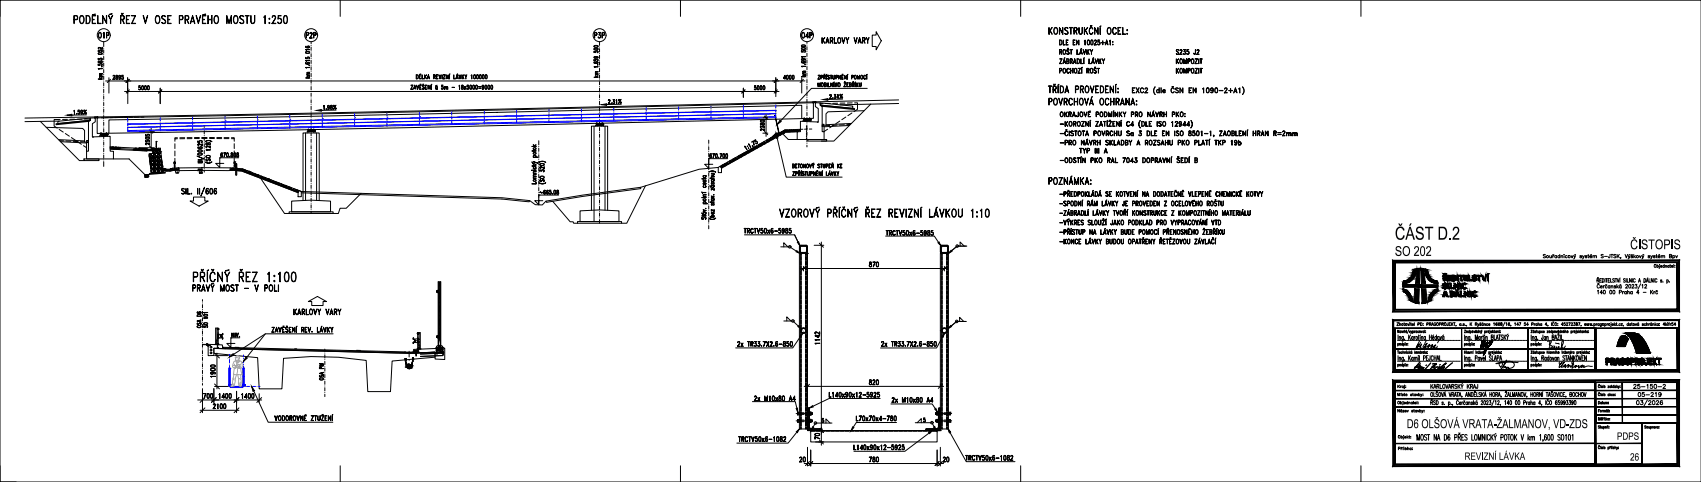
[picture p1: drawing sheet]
<svg xmlns="http://www.w3.org/2000/svg" width="1050mm" height="297mm" viewBox="0 0 1050 297" stroke-linecap="round" stroke-linejoin="round" font-family="sans-serif">
<defs><g id="words">
<text font-size="12.5" x="861" y="148">ČÁST D.2</text>
<g font-size="9.4">
<text x="1006" y="154">ČISTOPIS</text>
<text x="861" y="158">SO 202</text>
</g>
<text font-size="8.6" x="868" y="264">D6 OLŠOVÁ VRATA-ŽALMANOV, VD-ZDS</text>
<g font-size="7.1">
<text x="60" y="25">O1P</text>
<text x="188" y="25">P2P</text>
<text x="366" y="25">P3P</text>
<text x="494" y="25">O4P</text>
<text x="506" y="28">KARLOVY VARY</text>
<text x="180" y="195">KARLOVY VARY</text>
</g>
<g font-size="7">
<text x="998" y="271">PDPS</text>
<text x="904" y="283">REVIZNÍ LÁVKA</text>
<text x="1006" y="284">26</text>
</g>
<g font-size="6.6">
<text x="535" y="166">870</text>
<text x="507" y="213" transform="rotate(-90 507 213)">1142</text>
<text x="535" y="238">820</text>
<text x="507" y="272" transform="rotate(-90 507 272)">70</text>
</g>
<g font-size="6.2">
<text x="134" y="234" transform="rotate(-90 134 234)">1900</text>
<text x="510" y="246">L140x90x12-5925</text>
<text x="125" y="247">700</text>
<text x="134" y="247">1400</text>
<text x="148" y="247">1400</text>
<text x="549" y="249">2x M10x80 A4</text>
<text x="130" y="253">2100</text>
<text x="526" y="278">L140x90x12-5925</text>
<text x="535" y="286">780</text>
</g>
<g font-size="5.7">
<text x="68" y="50">2895</text>
<text x="482" y="50">4000</text>
<text x="84" y="56">5000</text>
<text x="464" y="56">5000</text>
<text x="473" y="82" transform="rotate(-90 473 82)">2380</text>
<text x="93" y="91" transform="rotate(-90 93 91)">2505</text>
<text x="1007" y="241">25-150-2</text>
<text x="1010" y="246">05-219</text>
</g>
<text font-size="5.3" x="985" y="182">140 00 Praha 4 - Krč</text>
</g></defs>
<!-- layer: Srafa -->
<g fill="none" stroke="#000" stroke-width=".62">
<path d="M488 80l-2 1v-1M489 80l-1 1M490 80h.1M490 80l-2 1M491 80h-1M491 80v1M492 80h.1M494 80h-1h-1M494 80l-1 1M68 90v1h1M68 91v1M69 91l-1 1"/>
<path d="M69 92h.1M69 91h.1M69 91h1M70 92h.1M70 91l-1 1M70 91h-1M70 91h.1M70 91v1M71 91h.1M71 91l-1 1M71 91h1M71 91h-1"/>
<path d="M71 92h.1M72 91h.1M72 92h.1M72 92h-1M72 91h1M72 91v1M73 92h-1M73 91h.1M73 91h1M73 92h.1M74 91l-1 1M74 92h-1"/>
<path d="M74 91h.1M82 92h1M83 92h-1M83 92v1M83 92h.1M83 91v1M84 92h.1M84 91v1M84 92h1l-1 1M84 92v-1l-1 1M84 92v1M85 92v1"/>
<path d="M85 91v1h-1M85 92h.1M86 92h.1M86 91h.1M86 92h1l-1 1M86 91l-1 1h1M86 91v1M86 92v1M86 92h1M87 92v1M87 93h.1M88 92v1"/>
<path d="M89 92l-1 1M89 92v1M89 93h.1M90 92v1M91 92v1M91 93h-1M91 92l1 1M92 92v1M93 93h.1M93 92v1M94 93h.1M449 100h.1"/>
<path d="M450 99l1 1M451 99h.1M451 100h-1M451 100h.1M452 98h.1M452 98v1h-1M452 99l-2 2M452 100h.1M453 98h.1M453 98v1M453 99h-1M453 99h.1"/>
<path d="M453 98h1M454 97v1M454 97h.1M454 98l-1 1M454 98v1M455 98h.1M455 97h1M455 97v1M456 97h.1M456 96h-1M456 96h.1M456 96l1 1"/>
<path d="M457 96h.1M457 96l-2 2M457 97h.1M458 96l-1 1M458 96h-1M458 96h.1M458 95l-1 1M458 95h.1M459 94h.1M459 94v1M459 95h-1v1M459 95h-1"/>
<path d="M459 96h.1M459 95l-1 2M459 95h.1M460 95h.1M461 94h.1M461 94h-1l-1 1M461 93h.1M461 93l-1 1M462 93h-1M462 94l-1 1M462 94l-2 1M462 94h.1"/>
<path d="M462 93h-1v1M463 93l-1 1M463 93h.1M463 92h.1M463 92l-1 1M464 92l-1 1M464 92h.1M464 93h.1M464 92l-1 2M464 92h-1h1M465 91h-1M465 91h1"/>
<path d="M465 91h.1M465 92l-1 1M465 92h.1M465 92h-1M466 91h.1M466 91h-1M467 92h-1M467 90l-1 1M467 91h.1M467 91l-2 1M467 90h.1M467 90h1"/>
<path d="M467 91h-1M468 91h-1M468 90h.1M468 89h.1M468 89v1M468 89l1 1M469 90h-1M469 89h-1M469 89h.1M469 90h.1M469 90l-1 1M470 88v1h-1"/>
<path d="M470 89l-1 1M470 89h.1M470 89h-2M470 88h1M471 88h-1v1M471 88h.1M471 87l1 1M471 89h.1M472 88h-1M472 89h.1M472 87v1M472 88l-2 2"/>
<path d="M472 88h.1M472 88v1M473 88h.1M473 87v1M473 86h.1M473 86v1M473 87h.1M473 86h1zM473 86h1M474 86h.1M474 88h.1M474 87h.1"/>
<path d="M474 87l-1 1M475 86h-1M475 87h-1M475 86h.1M476 85h-1M476 85h.1M476 86h-1M476 86h.1M477 85l-2 2M477 84h.1M477 85h-1v1M477 84v1"/>
<path d="M477 85h.1M477 85h-1M477 85v1M478 84h.1M478 85h.1M478 83v1M478 84h1zM479 83l-1 1M479 82h.1M479 83h.1M479 85h.1M479 84l-2 2"/>
<path d="M479 83v1M479 83h1v1M479 82v1M480 82h-1M480 83h.1M480 84l-1 1M480 84h.1M480 82v1M480 82h.1M481 82h.1M481 82l-1 1M481 82h1"/>
<path d="M481 84h.1M481 83h.1M481 83l-1 1M482 82h.1M482 82l-1 1M482 83h-1M483 81h-1M483 81h.1M483 82h-1M483 81h1M484 82h.1M484 81h.1"/>
<path d="M484 81h-1M484 81l-2 2M485 80l-1 1M485 81l-1 1M485 80h.1M485 80v1M485 81h.1M486 80h-1M486 81h-1M486 81h.1M487 81h-1M487 81h.1"/>
<path d="M487 81h1h-2M488 81h.1M489 81h.1M490 81h-1M490 81h.1M491 81h1M491 81h-1M492 81h-1M492 81h.1M492 80v1M492 80l1 1M493 81h.1"/>
<path d="M493 81h-1M494 81h.1M100 104h1h1M100 104h.1M101 104v1M101 105h.1M102 104h.1M102 105h-1M102 105h.1M102 104l-1 1M103 105h-1M103 105h.1"/>
<path d="M104 105h-1M104 105h.1M105 105h-1M105 105h.1M105 104h.1M105 104l1 1M105 104h2h-1M106 105h-1M106 105h.1M106 105h1M106 104h.1M107 104l-1 1"/>
<path d="M107 105h.1M108 104h-2h1M108 104h.1M108 104l-1 1M108 104h-1M109 104l-1 1M109 104h1v1M109 104h-1M109 104v1M109 105h.1M110 103h.1M110 103v1"/>
<path d="M110 104h.1M110 104v1M110 105h.1M143 104h.1M143 104h1M143 104l-1 1M143 105h.1M143 104v1M144 104h.1M144 104l-1 1M144 104h2M144 104h1"/>
<path d="M144 104v1M145 104l-1 1M145 105h.1M146 104h.1M146 104v1l1-1M146 105h-1M147 105h-1M147 104h1M147 105h.1M147 105v-1l-1 1M148 105h.1M148 105h1"/>
<path d="M148 105h-1M148 104v1l2-1M149 105h.1M150 106h.1M150 105h-1M150 105l-1-1-1 1M150 104h.1M150 105h.1M150 105v1M151 105h.1M151 104v1M151 105h-1h1"/>
<path d="M151 105l-1 1M151 105h1M152 106h-1M152 106h.1M152 105h.1M153 105h.1M153 105l-1 1M153 106l-1 1M153 105v2M153 106h1M154 106h.1M154 106l-1 1"/>
<path d="M154 107h.1M154 106v1M154 106l1 1 1-1v1h1M155 107h-1M155 107h.1M155 107v1M155 108h.1M155 107h1M156 107h-1M156 107l-1 1M156 107h.1M156 108h.1"/>
<path d="M157 108h-1M157 107v1M157 108h.1M158 108l-1 1M158 107l1 1M158 108h.1M158 109h.1M158 108v1M158 108h1zM158 108h-1M159 108h.1M159 109h.1"/>
<path d="M160 108v1M160 108l-1 1M160 109h-1M160 108h.1M160 109h.1M161 109v1M161 109h.1M161 108v1M161 109h1M161 110h.1M162 110h.1M162 109h-1l-1 1"/>
<path d="M162 109h1M162 109l1 1M162 109v1M163 110h-1M163 110h.1M163 110l-1 1M163 109v1M163 109h.1M163 110h1M164 110l-1 1M164 110h.1M164 111h.1"/>
<path d="M164 110h1M165 111h-1M165 111h.1M166 110h.1M166 111h-1M166 111v1M166 111l-1-1v1M166 110v1M166 111h1M166 111l1 1M166 111h.1M167 112h-1"/>
<path d="M167 111h.1M167 112h.1M167 111v1M168 112h.1M168 112h-1M168 112v1M168 111v1M168 111h.1M169 111l-1 1M169 112h.1M169 112l-1 1M170 113h-1"/>
<path d="M170 112h-2M170 112h.1M170 113h.1M170 113v-1l-1 1M170 113h1M171 113h-1M171 114h.1M171 112h-1l1 1M171 113h.1M171 113h1M172 112l-1 1M172 113l-1 1"/>
<path d="M172 113h1M172 113v1M173 114h-1M173 113h-1M173 114h.1M173 114v1M173 114h2M174 113h.1M174 113v1M174 113l1 1M174 114l-1 1M174 115h.1"/>
<path d="M174 114v1M175 115h-1M175 114h.1M175 115h.1M175 114h1M176 115h1M176 115h.1M176 115h-1M176 114l1 1M176 115v1M176 116h.1M177 115h-1"/>
<path d="M177 115h1M177 115h.1M177 115l-1 1M177 116h.1M178 116l1-1v1M178 116h-1M178 115h1M178 115h.1M178 116h.1M179 116h-1M179 115v1zM179 116v1"/>
<path d="M179 117h.1M180 117h.1M180 116h-1l-1 1M180 116v1M180 116h-1M180 116h.1M181 117h-1M181 117h.1M181 116v1M181 117v1M182 117l-1 1M182 116l-1 1"/>
<path d="M182 118h.1M183 118h.1M183 118l-1-1v1M183 117h-1M183 117h.1M183 117l1 1h-1zM184 117h.1M184 118h-1M184 118h.1M184 118v1M184 119h.1M184 117v1"/>
<path d="M445 102v1h1M446 103h-1M446 102h.1M447 102h.1M447 102h-1v1M447 101v1h-1M447 102l-1 2M447 102v1M448 102h.1M448 102h-1M448 101h.1M448 101l-1 1"/>
<path d="M448 101h-1l1 1M449 100l-1 1M449 100v1M449 101h-1M450 101l-2 1M450 101h-1M450 101h.1M451 100l-1 1"/>
</g>
<!-- layer: _puvodni_stav -->
<path d="M498 78v1M498 79v1M498 81v1M498 82v1M498 84h.1M498 85v1" fill="none" stroke="#000" stroke-width=".62"/>
<!-- layer: Po_osy -->
<g fill="none" stroke="#000" stroke-width=".62">
<path d="M64 26v3M64 30h.1M64 31v2M64 34h.1M64 35v2M64 38h.1M64 39v2M192 28h.1M192 29v2M192 32h.1M192 33v2M192 36h.1"/>
<path d="M192 37v2M370 26v2M370 29h.1M370 30v2M370 33h.1M370 34v2M370 37h.1M370 38v2M498 28h.1M498 29v2M498 32h.1M498 33v2"/>
<path d="M498 36h.1M498 37v2M498 40h.1M64 42h.1M64 43v2M64 46h.1M64 47v2M64 50h.1M64 51v2M64 54h.1M64 55v2M64 58h.1"/>
<path d="M64 59v2M192 40h.1M192 41v2M192 44h.1M192 45v2M192 48h.1M192 49v2M192 52h.1M192 53v2M192 56h.1M192 57v2M370 41h.1"/>
<path d="M370 42v2M370 45h.1M370 46v2M370 49h.1M370 50v2M370 53h.1M370 54v2M370 57h.1M370 58v2M498 41v2M498 44h.1M498 45v2"/>
<path d="M498 48h.1M498 49v2M498 52h.1M498 53v2M498 56h.1M498 57v2M55 74v1M64 62h.1M64 63v2M64 66h.1M64 67v2M64 70h.1"/>
<path d="M64 71v2M64 74h.1M64 75v2M64 78h.1M64 79v2M126 77v2M126 79v1M192 60h.1M192 61v2M192 64v1M192 65v3M192 68v1"/>
<path d="M192 70v2M192 73h.1M192 74v2M192 77h.1M192 78v2M370 61h.1M370 62v2M370 65h.1M370 66v2M370 69h.1M370 71v2M370 74h.1"/>
<path d="M370 75v2M370 78h.1M370 79v2M498 60h.1M498 61v2M498 64h.1M498 65v2M498 68h.1M498 69v2M498 72h.1M498 73v2M498 76h.1"/>
<path d="M498 77v2M507 64v2M64 82h.1M64 83v2M64 86h.1M64 87v2M64 90h.1M64 91v3M64 94v1M64 96v2M64 99h.1M64 100v3"/>
<path d="M126 81v2M126 84h.1M126 85v2M126 88h.1M126 89v2M126 92h.1M126 93v2M126 96h.1M126 97v2M126 100h.1M192 81h.1M192 82v2"/>
<path d="M192 85h.1M192 86v2M192 89h.1M192 90v2M192 93h.1M192 94v2M192 97h.1M192 98v2M333 87v2M333 90h.1M333 91v2M333 94h.1"/>
<path d="M333 95v2M333 98h.1M333 99v2M370 82h.1M370 83v2M370 86h.1M370 87v2M370 90h.1M370 91v2M370 94h.1M370 95v2M370 98h.1"/>
<path d="M370 99v2M437 86v2M437 89h.1M437 90v2M437 93h.1M437 94v2M437 97v1M437 98v3M498 80h.1M498 81v2M498 84h.1M498 85v2"/>
<path d="M498 89h.1M498 90v1M126 101v2M126 104h.1M126 105v1M192 101h.1M192 102v2M192 105h.1M192 106v2M192 109h.1M192 110v2M192 113h.1"/>
<path d="M192 114v2M192 117h.1M192 118v2M333 102h.1M333 103v2M333 106h.1M333 108v2M333 111h.1M333 112v2M333 115h.1M333 116v2M333 119h.1"/>
<path d="M333 120v2M370 102h.1M370 103v2M370 106h.1M370 107v2M370 110h.1M370 111v2M370 114h.1M370 115v2M370 118h.1M370 119v2M437 102h.1"/>
<path d="M437 103v2M437 106h.1M437 107v2M437 110h.1M437 111v2M437 114h.1M437 115v2M437 118h.1M437 119v2M192 121h.1M192 122v2M192 125h.1"/>
<path d="M192 126v2M192 129h.1M192 130v2M333 123h.1M333 124v2M370 122h.1M370 123v2M370 126h.1M370 127v2M370 130h.1M370 131v2M370 134h.1"/>
<path d="M370 135v3M437 122h.1M437 123v2M437 126h.1M437 127v2M437 130h.1M437 131v2M437 134h.1M437 135v2M437 138h.1M437 139v2"/>
</g>
<!-- layer: Pilir_tlusta -->
<path d="M495 73l-238 6-190 3M180 124l12-1 12 1v7h-24zM187 124v-42h10v42M358 130l12-1 12 1v7h-24zM365 130v-52h10v52" fill="none" stroke="#000" stroke-width=".62"/>
<!-- layer: Podkl_beton_tenka -->
<path d="M35 76l20-2v1l-20 2zM507 65l20 2v1l-20-2zM52 98h9v1h-9zM499 86h11v1h-11zM92 107l10-1v1h-10zM178 132v-1h28v1M356 138v-1h28v1" fill="none" stroke="#000" stroke-width=".62"/>
<!-- layer: Hrany -->
<g fill="none" stroke="#000" stroke-width=".62">
<path d="M25 75l24 24h3M29 78l22 1 1 1v7M37 75h-22M58 72l2 1M60 72l-2 1h2v-1h-2v1M367 78v59M373 78v52M502 63h2M504 63h-2h2h-2M507 77h2v4M507 78h1M512 77l-5 1"/>
<path d="M517 77h-3M521 77h-3M524 77l-15 1M525 77h-2M526 76l-16 1M533 68l-22 1-1 1v7M537 64l-22 23h-8M555 64l-37 1M36 86l16 1M37 87h2M37 87l16 1M41 87h3"/>
<path d="M45 87h3M50 87l4 1M55 87h-2v6M55 88h.1M70 98h10M80 98l9 10v1h2v-1l1-1M189 82v42M195 82v42M483 82l4 4h5M89 108h2M144 105h-33l-1 2h-1l-1-2M161 110l15 22h33l1-4h4l9-9"/>
<path d="M398 115l-11 23h-33v-1h-2l-11-13"/>
<circle cx="508" cy="78" r=".3"/>
<circle cx="54" cy="88" r=".3"/>
<circle cx="109" cy="106" r=".3"/>
</g>
<!-- layer: Prech_deska_tlusta -->
<path d="M55 74l-19 2v-1l20-2-1 1M507 65l-1-2 20 2v2l-19-2" fill="none" stroke="#000" stroke-width=".62"/>
<!-- layer: 018_koty -->
<g fill="none" stroke="#000" stroke-width=".62">
<path d="M67 48v9M68 49l-2 2M77 56h404M79 48v16M80 49l-2 2M80 55l-2 2M99 54v10M100 55l-2 2M254 55h1h-1M255 53l-1-1h1l-1 3M255 52l-1 3M255 54h2"/>
<path d="M256 54h.1M256 52l1 3-1-2-1 2zM257 46a1.2 1.2 0 0 1 1 1 1.2 1.2 0 0 1-1 2zM257 46a1.1 1.1 0 0 1 1 1 1.1 1.1 0 0 1-1 1M257 52l1 3v-3v3zM259 46h1h-1v2l1 1h-1zM259 46h1zM259 47h.1M259 52h1l-1 1v2h1h-1zM259 54h1zM259 52h1zM260 46l1 2 1 1h-2z"/>
<path d="M261 53h1h-1v1a.7 .7 0 0 1 1 1 .7 .7 0 0 1-1 0h1zM261 52h1h-1zM262 46v3zM262 47l1 2zM263 53l1-1h-1v3h1h-1M263 54h.1M263 46l-1 2zM264 48h1M264 52l1 3v-3v3l-1-2v2zM264 46l1 3-1-3v3zM266 52h1zM266 52v3z"/>
<path d="M268 47h1v-1h-1v3v-3h1v1h-1M268 47l1 2-1-2M269 53l1-1zM269 46h1h-1v3h1l-1-1M269 47h1h-1M270 53v2zM271 46l1 2v-2v3zM272 55h1M273 46v3zM273 53v2M274 54h-2l1-2h1l-1 1a.7 .7 0 0 1 1 1 .7 .7 0 0 1-1 1 .7 .7 0 0 1-1 0M274 54l-1 1h-1"/>
<path d="M274 48l1 1h-1M274 53v2zM275 53v2v-1h-1zM275 46h-1h1l-1 3M275 46l-1 3M275 46l2 2v-2v3l-1-3-1 3zM276 53v2v-1h-1zM277 46l1-1zM277 46v3zM279 54h1zM280 46v2l1 1h-1zM282 48h1"/>
<path d="M282 46v-1zM282 46l1 3-1-3-1 3zM283 46l1 2 1-2-1 3zM284 52v3v-2h-1zM285 55h.1M285 53a.8 .8 0 0 1 1 1 .8 .8 0 0 1 0 1 .9 .9 0 0 1-1-1 .9 .9 0 0 1 1-1zM285 53h1M285 53a.8 .8 0 0 1 1 1 .8 .8 0 0 1 0 1 .8 .8 0 0 1-1-1l1-1M285 46v3zM285 47l1 2v-2M286 55h.1M286 46l-1 2z"/>
<path d="M287 53l1 2zM287 47l1-1v3l-1-3 1 1M288 53l-1 2zM288 55h1M289 53v2M289 54h-1v-2h1l-1 1a.7 .7 0 0 1 1 1 .7 .7 0 0 1 0 1 .7 .7 0 0 1-1 0M289 54v1h-1M290 53a1.2 1.2 0 0 1 1 1 1.2 1.2 0 0 1-1 1zM290 53h1M290 53v2h1M291 47v-1v3v-3zM291 53v2"/>
<path d="M292 53a1.2 1.2 0 0 1 1 1 1.2 1.2 0 0 1-1 1zM292 53h1M292 53v2a1.3 1.3 0 0 0 1-1 1.3 1.3 0 0 0 0-1M293 46a1.1 1.1 0 0 1 1 1 1.1 1.1 0 0 1-1 1zM293 46h.1M293 46v2a1.2 1.2 0 0 0 1 0 1.2 1.2 0 0 0-1-2M294 53a1.1 1.1 0 0 1 1 1 1.1 1.1 0 0 1-1 1zM294 53h.1M294 53v2a1.3 1.3 0 0 0 1-1 1.3 1.3 0 0 0-1-1M294 46a1.1 1.1 0 0 1 1 1 1.1 1.1 0 0 1-1 1zM294 46h1M294 46v2a1.2 1.2 0 0 0 1 0 1.2 1.2 0 0 0 0-2"/>
<path d="M295 53h2zM295 54h2zM296 46a1.1 1.1 0 0 1 1 1 1.1 1.1 0 0 1-1 1zM296 46h1M296 46v2a1.2 1.2 0 0 0 1 0 1.2 1.2 0 0 0 0-2M298 53v1l1-1-1 1M298 53h1M298 46a1.1 1.1 0 0 1 1 1 1.1 1.1 0 0 1-1 1zM298 46h1M298 46v2M298 53v1M298 53v2"/>
<path d="M299 46v2h-1M299 54h-1a.7 .7 0 0 1 0-1 1.3 1.3 0 0 1 1 1 1.3 1.3 0 0 1-1 1M300 53a1.1 1.1 0 0 1 1 1 1.1 1.1 0 0 1-1 1zM300 53h.1M300 46a1.1 1.1 0 0 1 1 1 1.1 1.1 0 0 1-1 1zM300 46h.1M300 53v2a1.3 1.3 0 0 0 1-1 1.3 1.3 0 0 0-1-1M300 46v2M301 53a1.2 1.2 0 0 1 1 1 1.2 1.2 0 0 1-1 1zM301 53h1M301 53v2a1.3 1.3 0 0 0 1-1 1.3 1.3 0 0 0 0-1M303 53a1.2 1.2 0 0 1 1 1 1.2 1.2 0 0 1-1 1z"/>
<path d="M303 53h1M303 53v2a1.3 1.3 0 0 0 1-1 1.3 1.3 0 0 0 0-1M459 54v6M460 55l-2 2M479 48v12M480 55l-2 2M480 49l-2 2M495 48v9M496 49l-2 2M497 50h-432M505 51l1 2v-2v2v-1v1l-1-1v1zM505 49h1h-1l1-3h-1h1l-1 3"/>
<path d="M507 46l1 1v1h-1l1-1-1-1v3zM507 51h1v2a.7 .7 0 0 1-1 0zM508 46l1 1v1h-1l1-1-1-1v3zM509 46h.1M509 48v1v-1M509 51l1 1h-1M509 52l1 1h-1M509 52l1-1h-1v2M510 46h.1M510 46v3zM510 51l1 2zM511 46l1 1h-1l1 1v1l-1-1h1z"/>
<path d="M511 51v2h1h-1zM512 46h2zM513 51l1 2v-2v2l-1-2v2zM513 46v3zM514 46l1 3v-1v-2v3l-1-1zM515 51v-1zM515 51v2zM515 58h1l-1 1 1-1zM515 59l1 1M515 59a.7 .7 0 0 1 1 1 .7 .7 0 0 1-1 0h1M515 52h2M516 59v2"/>
<path d="M516 46l1 1v1h-1l1-1-1-1v3zM517 51v2zM517 58v3v-3v1zM518 51l1 2a.7 .7 0 0 1-1 0 .7 .7 0 0 1-1 0zM518 46l1 2v-2v3l-1-2v2zM520 46v3h1h-1zM520 46h1zM520 48h.1M520 46h.1M520 58l-2 3zM521 46l1 2v-2v3l-1-2v2zM521 50h1l-1 1z"/>
<path d="M522 51l-1 2h1h-1l1-2h-1h1M523 51h1h-1v2h1h-1zM523 52h.1M523 46h.1M523 46v3zM524 52h1v-1h-1v2h1v-1h-1M525 52v1h-1v-2h1v1M526 46l1 1v1h-1l1-1-1-1v3zM526 52h1v-1h-1v2v-2h1v1h-1M526 50h1v1zM527 52v1zM528 51h.1"/>
<path d="M528 51v2zM528 51l1 2zM529 52l1-1-1 2M529 52l1 1-1-1M529 46l1 2 1-2v3l-1-2v2l-1-2v2zM530 51l1 2v-2v2h-1zM533 46l1 1v-1a1.1 1.1 0 0 0-1 2 1 1 0 0 0 1 1v-1a.7 .7 0 0 1 0 1 .7 .7 0 0 1-1-1zM535 46h.1M535 46v3zM535 54h-34l-19 21M44 71h1M46 68v2v-2v1z"/>
<path d="M47 70h.1M48 70h.1M49 69v1M49 69h-1v-1h1h-1v1a.7 .7 0 0 1 1 0 .7 .7 0 0 1 0 1 .7 .7 0 0 1-1 0M49 70h-1M50 68h1M50 68v1M51 68v2M51 70h-1M51 69a.7 .7 0 0 1-1 0 .7 .7 0 0 1 1-1v2h-1M51 69h.1M51 69h-1"/>
<path d="M53 68l-1 2zM53 71h-8M93 79v14M199 68h-1M200 65v2v-2v1zM201 67h.1M202 66h1M202 66l1-1v1M203 65v1M203 65v1v1h-1h1a1.2 1.2 0 0 0 0-1 1.2 1.2 0 0 0-1-1 .7 .7 0 0 0 0 1 .7 .7 0 0 0 1 0M204 67h.1M204 65v1a.7 .7 0 0 1 1 1 .7 .7 0 0 1-1 0v-1l1-1z"/>
<path d="M204 65v1a.8 .8 0 0 1 1 0 .8 .8 0 0 1 0 1 .8 .8 0 0 1-1 0l1-2M205 65h-1M205 67h.1M207 65l-1 2zM207 68h-8M375 64h-1M375 64h2h-2l1-2h-1l1-1 1 1-2 2M377 64h.1M378 63l1 1M378 61h1v1v-1zM379 62v1M379 62a.7 .7 0 0 1 0 1 .7 .7 0 0 1-1 0"/>
<path d="M379 62v2M379 63v1l-1-1M381 61v3v-2h-1zM383 61l-1 3zM383 64h-8M473 71v13M511 61h1M512 61h1h-1l1-2v-1l-1 1v-1a.7 .7 0 0 1 1 1 .7 .7 0 0 1 0 1l-1 1M514 60h.1M515 60v1M520 61h-9M86 81h9"/>
<path d="M86 91h9M122 96l4 2zM122 99l3 1zM122 99h3zM122 95a1.3 1.3 0 0 1 2-1 1.3 1.3 0 0 1 1 1l-2 1zM122 95h3M122 93a1.3 1.3 0 0 1 2-1 1.3 1.3 0 0 1 1 1l-2 1zM122 93h3M122 91a1.4 1.4 0 0 0 2 1 1.4 1.4 0 0 0 1-1 .8 .8 0 0 0-1-1 .8 .8 0 0 0-1 1l1 1M122 89h1l2 1v-1v1l-2-1h-1l1 1zM122 95h.1M122 93h.1"/>
<path d="M122 91h.1M123 87h2M123 91h2M123 91l1 1M124 87l-1 1h-1v-1v1h1a.8 .8 0 0 1 0-1 .8 .8 0 0 1 1 0 .8 .8 0 0 1 0 1M124 91h-1l1 1M124 91h1l-1 1M124 87h1l-1 1M125 95h.1M125 93h.1M125 91h-3M125 88h-1"/>
<path d="M127 100h1h3a3 3 0 0 1-4 0zM127 87a3 3 0 0 1 4 0h-2zM127 92h3h-3l1 1zM127 98l1 1v-1a1 1 0 0 1 2 0 .7 .7 0 0 1-1 1 .7 .7 0 0 0 1-1 .7 .7 0 0 0-1 0l-1 1h-1zM127 96h1a1.3 1.3 0 0 1 1 0 1.3 1.3 0 0 1 1 1h-1a1.3 1.3 0 0 1-1 0 1.3 1.3 0 0 1-1-1zM127 90h1l2 1v-1v1l-2-1h-1l1 1h-1zM127 88v1a.9 .9 0 0 0 1 0 .9 .9 0 0 0 1-1h1a.7 .7 0 0 1-1 1 .7 .7 0 0 1-1-1zM127 88h1a.8 .8 0 0 0 1 1 .8 .8 0 0 0 1 0 .8 .8 0 0 0-1-1l-2 1M127 88v1M129 88h1M130 89h-1M136 97h11"/>
<path d="M136 97v6l-3-2h5M136 96l1-1a.6 .6 0 0 1 0 1 .6 .6 0 0 1-1 0v-1l1-1v1v-1l-1 1 1 2M136 96l1 1v-1M137 95l-1 1 1-1v1M137 95v2M139 94l-1 3 1-3h-1h1M140 94a1.1 1.1 0 0 1 1 1 1.1 1.1 0 0 1-1 2zM140 96h1M140 94h1M140 94v3M141 94v3M142 96h.1"/>
<path d="M143 96v1M143 94l1 2-1 1v-1l1-1zM143 94v1a.8 .8 0 0 1 1 1 .8 .8 0 0 1 0 1 .8 .8 0 0 1-1-1l1-1zM144 96l-1 1M145 94a1.1 1.1 0 0 1 1 1 1.1 1.1 0 0 1-1 2zM145 96h.1M145 97v-3a1.2 1.2 0 0 1 1 1 1.2 1.2 0 0 1-1 2M146 96v1M146 94l1 2v1l-1-1 1-1zM146 94h1M146 94l1 1a.8 .8 0 0 1 0 1 .8 .8 0 0 1 0 1 .8 .8 0 0 1-1-1l1-2M147 96v1"/>
<path d="M328 100l1 1zM328 93h3zM328 90h3zM329 100l3 1zM329 97h3zM329 93h.1M329 89l1 1zM330 90l1-1-1 1M437 98h.1M437 98h12M438 98h-1v6l-2-3h5M438 97h1"/>
<path d="M438 96h1M438 95h1M438 95v2M438 96h.1M439 96v1M439 95a1.2 1.2 0 0 0-1 1 1.2 1.2 0 0 0 1 1 .7 .7 0 0 0 0-1 .7 .7 0 0 0-1 0M440 95h1l-1 2 1-2zM442 95a1.2 1.2 0 0 1 1 1 1.2 1.2 0 0 1-1 1zM442 97h1M442 95h1M442 95v2M443 97h.1"/>
<path d="M444 95h2l-1 2v-2zM446 95a1.2 1.2 0 0 1 1 1 1.2 1.2 0 0 1-1 1zM446 97h1M446 95h1M446 95v2M447 95v2M448 95a1.2 1.2 0 0 1 1 1 1.2 1.2 0 0 1-1 1zM448 97h1M448 95h1M448 95v2M449 95v2M460 90l1 2-1-2v1z"/>
<path d="M461 90h.1M462 91h.1M462 89l1 2-1-2zM464 88l1-1v3v-3zM464 90h.1M465 90v1M465 90h.1M467 87v1M467 88v1M467 87l-1 1v-1v-1v1a.7 .7 0 0 1 1 0 .7 .7 0 0 1 0 1 .7 .7 0 0 1-1 0h1M467 88h.1M480 85l5 24h35"/>
<path d="M122 105h.1M122 104h3zM122 100h3zM123 105h2zM124 106h1M124 106l-1 1v-1v1l1-1 1 1M124 103h1zM125 106v1M125 103h.1M328 113h3v-1v1zM328 105h1zM328 102h3z"/>
<path d="M328 105h.1M329 110h2zM329 107h2zM329 105h2zM329 101l1 1zM329 109h2h-2l1 1zM329 108h2h-2l1 1zM329 106h2h-2l1 1zM329 103l1 1h1l-1-1h1a.8 .8 0 0 1-1 1 .8 .8 0 0 1-1-1zM330 102l1-1-1 1M331 100l-2 1 2-1M333 113h1h3a3 3 0 0 1-4 0z"/>
<path d="M333 100a3 3 0 0 1 4 0l-2-1zM333 105h1M333 111l1 1v-1a1 1 0 0 1 2 0 .8 .8 0 0 1 0 1v-1l-2 1zM333 109h1a1.3 1.3 0 0 1 1-1 1.3 1.3 0 0 1 1 2 1.3 1.3 0 0 1-2 0 1.3 1.3 0 0 1-1-1zM333 105v1v-1h1M333 101a1.3 1.3 0 0 1 2-1 1.3 1.3 0 0 1 1 2h-2zM333 102h3M333 118l2 1h-1zM334 105h2M335 105h-1M335 105l1 1a.8 .8 0 0 0-1-1 .8 .8 0 0 0-1 0M336 119v1l1-1"/>
<path d="M336 101v1M336 104v-1v1l-2-1h-1l1 1h-1a.6 .6 0 0 1 0-1 .6 .6 0 0 1 1 0l2 1M336 101h-2l-1 1M336 106h.1M336 117h1M336 117v3M336 118v1v-1l1 1M336 118v2M336 117a1.2 1.2 0 0 0-1 1 1.2 1.2 0 0 0 1 2 .7 .7 0 0 0 1-1 .7 .7 0 0 0-1 0M337 119l1 1v-1M338 118l-1 1 1-1v1M338 118v2"/>
<path d="M338 117a1.2 1.2 0 0 0-1 1 1.2 1.2 0 0 0 1 2 .7 .7 0 0 0 0-1 .7 .7 0 0 0 0-1l-1 1M338 117v1v2M339 119v1M340 118v2M340 119l-1-1v-1h1h-1v1a.7 .7 0 0 1 1 0 .7 .7 0 0 1 0 1 .7 .7 0 0 1-1 0l1 1v-1M341 119h.1M342 117a1.2 1.2 0 0 1 1 2 1.2 1.2 0 0 1-1 1zM342 119h1M342 117h1M342 117v3M343 117v3M344 119v1"/>
<path d="M344 117v1a.7 .7 0 0 1 1 1 .7 .7 0 0 1-1 0l1-1zM344 117v1a.8 .8 0 0 1 1 1 .8 .8 0 0 1 0 1 .8 .8 0 0 1-1-1l1-1zM345 119l-1 1M433 118l1 1zM433 110h3zM434 119h2zM434 110v1zM434 108h2zM434 120h2h-2v1zM434 115h1h1a.8 .8 0 0 1-1 1 .8 .8 0 0 1-1-1zM434 113h1v1v-1h-1l1 1 1-1a.8 .8 0 0 1-1 1 .8 .8 0 0 1-1-1zM434 112h1"/>
<path d="M434 111v1M435 111h1v1M435 111l-1 1v-1M436 112l-1-1-1 1M438 106l2-1 2 1-2-1zM438 114l1 1zM438 110h3zM439 116l2 1v-1v1l-2-1v1zM439 114h2zM439 111h2zM439 108h2l-1-1h1v1zM439 107h2z"/>
<path d="M439 109h2h-2l1 1zM440 113h-1v-1v1l1-1 1 1h-1M489 102h1v-1h-1v2h1v-1h-1M490 102v1h-1v-2h1v1M490 106h-1h1l-1 2M490 106l-1 2h1h-1M491 101h1h-1v2M491 102h1h-1M491 103h1zM491 106h1v1h-1h1v-1h-1v2zM492 101h2zM493 106h1v1h-1h1v-1h-1v2z"/>
<path d="M493 101v2zM493 105h1l-1 1zM493 107l1 1-1-1M494 105h1zM494 106l1 2zM495 106h1h-1l1 1v1h-1h1zM496 101l1 2v-2v2l-1-2v2zM497 106h1zM497 106v2v-2M498 101h1v2a.7 .7 0 0 1-1 1 .7 .7 0 0 1 0-1zM498 106l1 2 1-2-1 2zM500 101v2l1-2-1 2z"/>
<path d="M500 106h1v1h-1h1v-1h-1v2zM502 101h.1M502 102l1-1-1 2-1-2 1 1M502 106l1 2v-2v2l-1-2v2zM504 106h1h-1v2h1h-1zM504 107h1zM504 105h1l-1 1zM505 101h1h-1l1 1a.7 .7 0 0 1 0 1 .7 .7 0 0 1-1 0h1zM506 106l1 2v-2v2l-1-2v2zM506 101h1zM507 101v2v-2M507 105h1z"/>
<path d="M507 106v2zM508 101l1 2v-2v2h-1zM510 102h1v-1h-1v2v-2h1v1h-1M510 106v2h1h-1zM511 108h1M512 107h.1M512 101h1h-1v2h1h-1zM512 102h.1M512 106h.1M512 106l1 2-1-2-1 2zM513 106l1 2v-2v2zM513 101l1 2v-2v2l-1-2v2z"/>
<path d="M514 100v1zM515 106v2zM515 107l1 1-1-1M516 106l-1 1zM517 106v1l1-1-1 2zM517 101v2zM517 102l1-1-1 2M517 102l1 1-1-1M519 101h1h-1v2M519 102h.1M519 103h1zM332 120h13"/>
<path d="M333 120v6l-3-2h5M433 133h3zM433 131l1 1zM433 122h3zM433 134v1l1-1a1 1 0 0 1 2 0 .8 .8 0 0 1-1 1 .7 .7 0 0 0 1-1 .7 .7 0 0 0-1 0l-1 1zM434 133h.1M434 131h2zM434 129l2 1h-2h2zM434 126h3zM434 121h2zM435 129h.1M436 129h.1"/>
<path d="M438 134l1 1h3h-3zM438 134h3zM438 125h3zM439 129l2 1v-1v1l-2-1v1zM439 124v1zM439 122l2 1zM439 121h2l-2 1 2-1zM439 131h1v1v-1h-1a.7 .7 0 0 0 1 1 .7 .7 0 0 0 1-1 .8 .8 0 0 1-1 1 .8 .8 0 0 1-1-1zM439 126h1M440 126h1M440 126h-1M440 120h.1"/>
<path d="M441 120h.1M441 126l-1-1v1M502 151h6M506 150l2 2M507 149v125M494 165h91M496 164v3M497 164l-2 3M583 164v3M584 164l-2 3M122 198l2-1-2 1 2 1zM122 199v1a.9 .9 0 0 1 1-1 .9 .9 0 0 1 1 0v1v-1l-2 1z"/>
<path d="M122 194a1.3 1.3 0 0 1 1 0 1.3 1.3 0 0 1 1 1h-2zM122 192v1a1.2 1.2 0 0 0 1 0 1.2 1.2 0 0 0 1-1 .7 .7 0 0 0-1 0 .7 .7 0 0 0 0 1M122 194a1.2 1.2 0 0 1 1 0 1.2 1.2 0 0 1 1 1h-2zM122 192v1M123 193h1M123 193h.1M123 192v1M123 197v1M124 192v1M124 197v1M124 193h-2M126 196h2h-2z"/>
<path d="M126 193h2h-2zM126 199h1l1 1h-1h-1zM126 194a1.2 1.2 0 0 1 1-1 1.2 1.2 0 0 1 1 2 1.2 1.2 0 0 1-1 0 1.2 1.2 0 0 1-1-1zM126 194a1.2 1.2 0 0 1 1 0 1.2 1.2 0 0 1 1 1 1.2 1.2 0 0 1-1 0 1.2 1.2 0 0 1-1-1zM122 201h1h1l-1 1h-1zM126 201v1l1-1a.6 .6 0 0 1 1 0 .6 .6 0 0 1 0 1v-1l-2 1zM132 219h9M132 218l3 3M134 218v22M142 208h6M143 205l1 2v-2v3l-1-2v2zM143 208h-1v6l-2-2h5"/>
<path d="M145 205v3zM146 205v2l1-2-1 3zM148 207h.1M164 206l-20 12M168 202h1l-1 3 1-3zM168 205h1h-1M170 204h1M171 202l1 3-1-3-1 3zM172 202l1 2 1-2-1 3zM174 202v3h2h-2zM174 202h2zM174 203h1z"/>
<path d="M175 201h.1M176 202h2h-2l1 1a.8 .8 0 0 1 1 1 1 1 0 0 1-2 0 .7 .7 0 0 0 1 1 .7 .7 0 0 0 1-1l-2-1zM177 201h.1M179 202h1zM179 202v3h1h-1M179 203h.1M181 202l1 2v-2v3l-1-3v3zM183 201h.1M183 202v3zM186 202h1v1h-1h1v-1h-1v3zM187 203v2zM188 202h2h-2v3h2h-2z"/>
<path d="M188 203h1zM190 202l1 2 1-2-1 3zM193 204v1zM193 204h.1M196 202v3h1h-1zM198 204h1M198 201h1zM198 202l1 3-1-3-1 3zM200 202v2l1-2-1 3zM202 202v3zM202 203l1-1-1 2M202 203l1 2v-2"/>
<path d="M204 202l1 1 1-1-1 3zM206 206h-42l-12 14M132 238h9M132 237l3 3M197 230l3-1-2 1 2 1zM197 224h3h-2l2 1h-2l2 1h-3l2-1zM197 233h2a.7 .7 0 0 1 1 1 .7 .7 0 0 1-1 0h-2zM197 231l1 1a.7 .7 0 0 1 1-1 .7 .7 0 0 1 0 1v-1l-1 1zM197 226h1v1v-1h-1v1h3h-3zM199 230v1M496 238h86M498 237v1"/>
<path d="M500 237l-3 2M580 237v1M582 237l-3 2M122 246h13M123 253h24M125 246v8M126 251l-3 3M130 246h32M146 246v8M147 245l-3 3M147 251l-3 3M157 241l9 19h39"/>
<path d="M160 243v5M162 245l-4 3M170 256v3l1-3-1 3zM172 256a1.5 1.5 0 0 1 2 2 1.5 1.5 0 0 1-2 1v-1zM172 256h1a1.3 1.3 0 0 1 0 2 1.3 1.3 0 0 1-1 1zM174 256a1.5 1.5 0 0 1 2 2 1.5 1.5 0 0 1-2 1zM174 256a1.4 1.4 0 0 1 2 2 1.4 1.4 0 0 1-2 1zM177 256a1.5 1.5 0 0 1 1 2 1.5 1.5 0 0 1-1 1l-1-1zM177 256a1.3 1.3 0 0 1 1 2 1.3 1.3 0 0 1-1 1zM179 258l1-1v-1h-1v3v-3h1v2h-1M179 258l1 1v-1M181 256h1a1.5 1.5 0 0 1 1 2 1.5 1.5 0 0 1-2 1v-1z"/>
<path d="M181 256h1a1.3 1.3 0 0 1 1 2 1.3 1.3 0 0 1-2 1zM183 256l1 3 1-3-1 3zM186 256l1 3v-3v3l-1-2v2zM188 256h1h-1v3h1h-1zM188 256h1zM188 258h1h-1M193 256h-1h2l-2 3M193 256l-1 3h2h-2M194 256h1zM195 256v3zM196 256l1 3 1-3v2l-1 1h-1zM198 259h2h-2"/>
<path d="M199 255v1zM200 256h-2h2l-2 3M200 256l-2 3M201 256h1h-1v3h1h-1zM201 258h.1M203 256l1 3v-3v3l-1-2v2zM205 256v-1zM205 256v3zM498 276v11M500 277v10M578 277v10M580 276v11"/>
<path d="M494 282a.7 .7 0 0 1 1 0 .7 .7 0 0 1 0 1l-1 2h1h-2l2-2-1-1zM496 282a1.4 1.4 0 0 1 1 1 1.4 1.4 0 0 1-1 2zM496 284h1M496 282h1M496 282v3M496 286h86M497 282v3M500 284l-3 3M502 284l-3 3M580 284l-3 3M582 284l-3 3M582 282a.7 .7 0 0 1 1 0 .7 .7 0 0 1 0 1l-1 2h2h-2l1-2v-1h-1z"/>
<path d="M585 282a1.4 1.4 0 0 1 1 1 1.4 1.4 0 0 1-1 2zM585 284h.1M585 282h.1M585 282v3"/>
<circle cx="269" cy="54" r=".7"/>
<circle cx="508" cy="52" r=".9"/>
<circle cx="518" cy="52" r=".9"/>
<circle cx="519" cy="59" r=".4"/>
<circle cx="528" cy="47" r=".9"/>
<circle cx="528" cy="47" r="1"/>
<circle cx="532" cy="47" r="1"/>
<circle cx="52" cy="68" r=".4"/>
<circle cx="52" cy="68" r=".3"/>
<circle cx="53" cy="70" r=".4"/>
<circle cx="53" cy="70" r=".3"/>
<circle cx="206" cy="65" r=".4"/>
<circle cx="206" cy="65" r=".3"/>
<circle cx="207" cy="67" r=".4"/>
<circle cx="382" cy="62" r=".4"/>
<circle cx="383" cy="63" r=".4"/>
<circle cx="520" cy="60" r=".4"/>
<circle cx="128" cy="97" r="1.1"/>
<circle cx="330" cy="92" r=".8"/>
<circle cx="330" cy="94" r=".8"/>
<circle cx="330" cy="92" r=".7"/>
<circle cx="330" cy="94" r=".7"/>
<circle cx="330" cy="96" r=".7"/>
<circle cx="330" cy="111" r=".8"/>
<circle cx="330" cy="111" r=".7"/>
<circle cx="334" cy="109" r="1.1"/>
<circle cx="435" cy="109" r=".8"/>
<circle cx="440" cy="111" r=".7"/>
<circle cx="440" cy="115" r=".7"/>
<circle cx="495" cy="102" r="1"/>
<circle cx="495" cy="102" r=".9"/>
<circle cx="498" cy="102" r=".9"/>
<circle cx="435" cy="123" r=".8"/>
<circle cx="435" cy="123" r=".7"/>
<circle cx="435" cy="125" r=".7"/>
<circle cx="435" cy="132" r=".8"/>
<circle cx="440" cy="123" r=".7"/>
<circle cx="440" cy="133" r=".7"/>
<circle cx="127" cy="199" r="1"/>
<circle cx="123" cy="201" r="1"/>
<circle cx="198" cy="234" r="1"/>
</g>
<!-- layer: Teren_tlusta -->
<path d="M494 80h-10l-40 23M68 90l22 2M481 82h-2l-3 3M100 104h2M184 117l2 1v3h-2zM443 103l2-1v2v2h-2zM443 103l-11 1-37 11-58 9-2 2h-5l-3-2-17-2-124-4-36-14-24-1-21 1" fill="none" stroke="#000" stroke-width=".62"/>
<!-- layer: Loz_Blok_tenka -->
<path d="M194 80h-4M368 78v-1h4v1M372 76h-4M496 75v-1h4v1M501 73h-5M66 84v-1h-4v1M66 82h-4M190 82v-1h4v1" fill="none" stroke="#000" stroke-width=".62"/>
<!-- layer: Po_loziska -->
<path d="M368 77h4zM496 74h4zM62 83h4zM190 81h4z" fill="none" stroke="#000" stroke-width=".62"/>
<!-- layer: _loziska_osa_mala -->
<g fill="none" stroke="#000" stroke-width=".62">
<path d="M190 80h.1M194 80h.1M368 76h.1M369 77v1M369 77h.1M370 76v1M371 77h.1M371 77v1M372 76h.1M372 77h.1M496 73v1M497 74v1"/>
<path d="M497 74h.1M498 73v1M499 74h.1M499 74v1M500 73v1M500 73h.1M500 74h.1M62 82v1M63 83v1M63 83h.1M64 82v1M65 83h.1"/>
<path d="M65 83v1M66 82v1M66 83h.1M191 81h.1M192 80v1M193 81h.1M194 81h.1"/>
</g>
<!-- layer: _loziska -->
<g fill="none" stroke="#000" stroke-width=".62">
<path d="M368 76h4zM368 76h4M368 77h4M368 76h.1M368 76h4h-4M369 77h-1h4M369 77h3M369 77v1v-1M369 77h.1M371 77v1l1-1M371 77h.1M372 76h.1"/>
<path d="M372 77h.1M372 76v1M496 73h4zM496 73h4M496 74h4h-4zM496 74h4M496 73h.1M496 73h4h-4M497 74h3h-3M497 74v1v-1M497 74h.1M499 74h.1"/>
<path d="M499 74v1l1-1M500 73h.1M500 74h.1M500 73v1M62 82l4 1zM62 83h4h-4zM62 83h.1M62 83h4M62 82h4M63 83h2h-2M63 83v1l-1-1M65 83v1l1-1"/>
<path d="M66 82h.1M66 83h.1M66 83h-4M190 80h4zM190 80h4M190 80h.1M190 80h4h-4M190 80v1h4v-1M190 81h4h-4M190 81h1M191 81h.1M193 81h1"/>
<path d="M193 81h.1M194 80h.1M194 81h.1M194 80v1M194 81h-4"/>
</g>
<!-- layer: _loziska_prerus -->
<path d="M369 77h.1M371 77h.1M497 74h.1M499 74h.1M63 83h.1M65 83h.1M191 81h.1M193 81h.1" fill="none" stroke="#000" stroke-width=".62"/>
<!-- layer: Opera_tenka -->
<path d="M55 74v19h-2v5h17v-5h-2v-9h-10M55 74h1v-1h3v2l-2 1v8h1M507 65h-1v-2h-3v3l2 1v8h-11v6h-2v5h17v-5h-2v-16M58 84h.1" fill="none" stroke="#000" stroke-width=".62"/>
<!-- layer: Po_podkl_bet -->
<path d="M68 91l22 1 1 1M68 92l23 1M91 93h3M492 81h-7l-40 23M494 81h-9l-40 22M102 104h-1M110 104h-5M110 103v2h-5h-4M142 104l7 1 35 13M142 103v2h7l35 14" fill="none" stroke="#000" stroke-width=".62"/>
<!-- layer: Vozovka_carka -->
<g fill="none" stroke="#000" stroke-width=".62">
<path d="M108 89v3M108 93v3M108 98v3M110 85l-2 1v1M110 85h-2v1M114 85h-3M115 85h3M118 85h-3M120 85h3M123 85h-3M125 85h3M129 85h3"/>
<path d="M134 85h3M138 85h3M143 85h2v2M143 85h2M145 89v3M145 93v3M145 98v3M108 102v2M145 102v2"/>
</g>
<!-- layer: 018_koty -->
<path d="M41 71l3-1v1zM195 68h3v1zM371 65l3-1v1zM481 74l1 1-2 2zM508 61h3v1zM479 82l1 3h-1zM142 220l2-2v1zM152 220l1 1-3 2zM155 238l2 3h-1z" fill="#000" stroke="#000" stroke-width=".62"/>
<!-- layer: _niveleta -->
<path d="M555 62l-298 6-242 5" fill="none" stroke="#000" stroke-width=".62"/>
<!-- layer: Opera_carka -->
<g fill="none" stroke="#000" stroke-width=".62">
<path d="M37 80l2 1M37 74h-4v4l2 1M42 74h-3M46 73l-3 1M51 73h-3M56 73h-4M64 73h-1M67 73h-2M70 72l-2 1M73 72h-2M76 72h-2M79 72h-2"/>
<path d="M80 72h2M86 72h-3M89 72h-2M496 80h-2M499 80h-2M500 80h1M508 64h-2M511 80l-2 1M512 64h-3M515 77l-3 2M517 64h-3M518 75l-2 1"/>
<path d="M522 64h-4M522 72l-2 2M526 70l-3 1M526 63h-3M527 63h2v4l-2 2M40 82l3 2M44 85l3 1M48 87l2 2M52 90l1 1v2"/>
</g>
<!-- layer: Po_NK -->
<path d="M60 73l197-4 245-6v10h-7v-8l-238 5-190 4v8h-7z" fill="none" stroke="#000" stroke-width=".62"/>
<path d="M102 104h3l-2 1z" fill="none" stroke="#000" stroke-width=".62"/>
<!-- layer: GABION -->
<g fill="none" stroke="#000" stroke-width=".62">
<path d="M92 96l1 1h-1M92 96h.1M92 97v1M92 95h.1M92 98h1l-1 1M92 95v1h1h-1M92 97h1zM92 99h.1M92 98h1M92 95h1M92 100h.1M92 97h.1"/>
<path d="M92 100h1M93 100h.1M93 95h-1M93 95h.1M93 96h1v1h-1zM93 99h1v1h-1zM93 98l1-1 1 1-1 1zM94 95h-1M94 92l5-1 2 15-8 1-1-12h2zM94 99h1h-1zM94 96l1 1h-1zM94 94h.1"/>
<path d="M95 94h.1M95 94h-1M95 92l-1 1M95 100h.1M95 97h.1M95 98l1 1h-1zM95 95l1 1h-1zM95 93l1 1h-1zM95 92h.1M96 94h.1M96 96v1zM96 99v1z"/>
<path d="M96 98h-1h1M96 95h-1h1M96 92h-1l1 1M96 91v1h-1M97 91v1M97 99h1M97 94h1M97 92v2h-1v-2M97 95v1h-1v-1M97 98v1h-1v-1M97 98v-1l-1 1M97 95v-1l-1 1"/>
<path d="M97 92h-1M97 100h1zM97 97h1zM97 95h1zM97 92h1zM97 95l1 1h-1zM97 98h1M97 95h1M97 92h1M97 92l1 1M98 91v1M98 96l-1 1h1"/>
<path d="M98 96v1M98 94h.1M98 92h.1M98 92h1M98 97h1l-1-1v1M98 94l-1-1v1M98 99l-1-1v1M98 99h-1M98 94h-1M98 92l1 1M98 95l1 1M98 98h.1"/>
<path d="M98 98l1 1 1-1v1M98 94h1h-1M98 99l1 1-1-1M98 99h.1M99 94h.1M99 91h.1M99 92h-1M99 94l-4 1-1 1-1-1M99 94l-1 1M100 96v1M100 97l-8 1M100 97l-2 1"/>
<path d="M100 99h.1M100 99h-1h1M100 100h.1M93 101h.1M93 102v1M93 103h.1M93 101h1v1h-1zM93 104h1l-1 1M93 103v1M93 105h.1M93 106h.1M93 100h1h1l-1 1z"/>
<path d="M93 103l1-1 1 1-1 1zM93 105h1h1l-1 1zM93 106l1 1M93 105v1M94 102h1M94 102h.1M95 104v-1h1v1h-1M95 104h-1v1l1-1M95 106l-1 1M95 106v1M95 104h.1M95 101v1"/>
<path d="M95 101l-1 1M95 105h.1M95 102h.1M95 106h1h-1zM95 101h1h-1zM95 100h1zM96 101v1zM96 104v1zM96 100h1v1h-1zM96 105h-1h1M96 103h-1h1M96 107h-1"/>
<path d="M97 104v-1h1v1M97 104v1l1-1M97 104h1M97 101l1 1M97 101v1h1M97 103v1h-1v-1M97 105v1h-1v-1M97 105h-1M97 103v-1l-1 1M97 105h1zM97 102h1zM97 105h1"/>
<path d="M97 103h1M97 105l1 1M98 104h.1M98 102h.1M98 104v1l1-1h-1M98 106h-1M98 101h-1M98 106h.1M98 100h1h1l-1 1zM98 105v1M98 101l1 1h-1M98 106h1"/>
<path d="M98 101v1M99 102h1M99 104h1l-1 1zM99 102h.1M100 106h.1M100 103l-1 1-1-1M100 105l-1 1h-1M100 105h-1h-1M100 103l-1-1-1 1M100 105h.1M100 102h.1M100 101h.1"/>
<path d="M100 100l-7 1M100 103v1M100 105l1 1h-1M100 102v1M100 103l-7 1M100 104l1 1M100 104h.1M101 105h.1M101 105h-1"/>
</g>
<!-- layer: Zabradli -->
<path d="M96 87l1 6zM96 87h.1M96 90h.1M97 91v2h-1v-1" fill="none" stroke="#000" stroke-width=".62"/>
<!-- layer: 1 -->
<path d="M108 100v1zM108 100h.1M108 104v-5v5M108 101h.1M108 100v1M145 214h2M182 215h1M220 216h3" fill="none" stroke="#000" stroke-width=".62"/>
<!-- layer: Svodidlo_rez -->
<path d="M145 100v1zM145 100h.1M145 101h.1M145 101v1M145 102h.1M145 101v-1v1M145 103v5h1v-5M145 104v-3h1v3M146 101v3" fill="none" stroke="#000" stroke-width=".62"/>
<!-- layer: Uprav teren -->
<path d="M186 119l124 4 17 1M395 115v1l-58 9v-1" fill="none" stroke="#000" stroke-width=".62"/>
<path d="M89 108h.1M89 109h.1M90 109h-1M90 108h.1M90 109h.1M91 108h.1M91 109h.1" fill="none" stroke="#000" stroke-width=".62"/>
<!-- layer: Drenaz_rez -->
<circle cx="90" cy="109" r=".3" fill="none" stroke="#000" stroke-width=".62"/>
<!-- layer: 050 -->
<g fill="none" stroke="#000" stroke-width=".62">
<path d="M46 12h2v-2h-2v5v-5h2v2h-2M50 10a2.6 2.6 0 0 1 2 2 2.6 2.6 0 0 1-2 3 3 3 0 0 1 0-5zM50 10a2.4 2.4 0 0 1 2 2 2.4 2.4 0 0 1-2 2l-1-1zM53 10a2.5 2.5 0 0 1 3 2 2.5 2.5 0 0 1-3 3zM53 10a2.4 2.4 0 0 1 3 1 2.4 2.4 0 0 1-1 3h-2zM57 10h2h-2v4l2 1h-2zM57 9h2zM57 12h1h-1M60 10v4l2 1h-2zM63 10l3 4v-4v5l-3-5v5zM67 9l2-1zM68 12l2-2-2 2v3v-3l-1-2 1 2"/>
<path d="M75 12h1v-2h-1l-1 5v-5h2l1 2h-2M75 8v1l1-1-1 1zM75 12l2 3-1-3M78 10h2h-2v4l2 1h-2zM78 12h1h-1M84 10h-3h3l-3 5M84 10l-3 5h3l-3-1M88 10l2 4 1-4-1 5zM97 10a2.6 2.6 0 0 1 2 2 2.6 2.6 0 0 1-2 3 3 3 0 0 1 0-5zM97 10a2.4 2.4 0 0 1 2 2 2.4 2.4 0 0 1-2 2l-1-1zM100 10h1h1h-1h-1v1l1 1a1.4 1.4 0 0 1 1 2 1.4 1.4 0 0 1-2 0 1.2 1.2 0 0 0 2 0 1.2 1.2 0 0 0 0-2l-2-1zM104 10h2h-2v5h2l-2-1"/>
<path d="M104 12h1h-1M111 12h2v-2h-2v5v-5h1l1 1v1h-2M114 12h2v-2h-2v5v-5h2v2h-2M115 12l2 3-2-3M118 13h2M119 10l1 5-1-5-2 5zM121 10l1 4 2-4-2 5zM125 10h2h-2v4l2 1h-2zM125 9h2zM125 12h1h-1M128 10l1 5zM129 12h2"/>
<path d="M131 10v5zM133 10a2.6 2.6 0 0 1 2 2 2.6 2.6 0 0 1-2 3 3 3 0 0 1 0-5zM133 10a2.5 2.5 0 0 1 2 2 2.5 2.5 0 0 1-2 2l-1-1zM140 10l1 4 2-4v5v-4l-2 4-1-4v4zM145 10a2.6 2.6 0 0 1 2 2 2.6 2.6 0 0 1-2 3 3 3 0 0 1 0-5zM145 10a2.4 2.4 0 0 1 2 2 2.4 2.4 0 0 1-2 2l-1-1zM148 10h2h-2v1l2 1a1.4 1.4 0 0 1 0 2 1.4 1.4 0 0 1-2 0 1.2 1.2 0 0 0 2 0 1.2 1.2 0 0 0 0-2l-2-1zM151 10h3zM152 10v5l1-5M155 10v3l1 1h1v-1v-3v3l-1 2-1-1zM164 10l-1 5v-5v1zM166 11v1z"/>
<path d="M166 11h.1M166 14v1zM166 14h.1M168 14l2 1h-2l2-4-1-1-1 1v-1h1l1 1-2 4M172 14h.1M173 11l1 2-1 1M174 12l-1-1-1 1v-2h2h-2v1a1.5 1.5 0 0 1 2 2 1.5 1.5 0 0 1-2 1h-1h2l1-1M175 10h1a2.9 2.9 0 0 1 0 5l-1-3zM175 14h2M175 10h2M176 10l-1 2 1 2M177 10v2v2"/>
<path d="M647 17l1 4zM648 19l1-2-1 3M648 19l1 2-1-2M651 17a2.2 2.2 0 0 1 2 2 2.2 2.2 0 0 1-2 2 3 3 0 0 1 0-4zM651 17a2.1 2.1 0 0 1 2 2 2.1 2.1 0 0 1-2 2v-1zM654 17l2 4v-4v4l-2-3v3zM657 17h1l1 1-1-1-1 1a2.4 2.4 0 0 1 2 3h-1h-1h2a2 2 0 0 0-2-3zM660 17h2zM661 17v4v-4M663 19h2v-2h-2v4v-4h2v2h-2M664 19l1 2-1-2M666 17v3l1 1h1v-4v3l-1 1h-1z"/>
<path d="M669 17v4zM669 19l2-2-2 3M670 19l1 2-1-2M673 17h1l1 1-1-1a1.8 1.8 0 0 0-2 2 1.8 1.8 0 0 0 2 2l1-1a1.2 1.2 0 0 1-2 1 1.2 1.2 0 0 1-1-1zM673 16h1h-1zM676 17l2 4v-4v4l-2-3v3zM679 16h1zM679 17v4zM684 17a2.2 2.2 0 0 1 2 2 2.2 2.2 0 0 1-2 2 2.9 2.9 0 0 1 0-4zM684 17a1.9 1.9 0 0 1 2 2 1.9 1.9 0 0 1-2 2v-1zM687 17h1l1 1-1-1a2 2 0 0 0-1 2 2 2 0 0 0 1 2l1-1a1.2 1.2 0 0 1-2 1 1.2 1.2 0 0 1 0-1zM690 17h2h-2v4h2h-2z"/>
<path d="M690 19h1h-1M693 17v4h2h-2zM696 18v1zM696 19h.1M696 21h.1M647 53h2zM648 53v4v-4M650 55h2v-2h-2v4v-4h2v2h-2M650 52h1v1zM651 55l1 2-1-2M653 52h1zM653 53v4z"/>
<path d="M654 53a2.1 2.1 0 0 1 3 2 2.1 2.1 0 0 1-3 2zM655 53a1.9 1.9 0 0 1 1 2 1.9 1.9 0 0 1-1 2zM658 56h1M658 53l2 4-2-3-1 3zM664 55h1v-2h-1v4v-4h1v2h-1M667 55h1v-2h-1v4v-4h1l1 2h-2M668 55l1 2zM670 53h1a2.2 2.2 0 0 1 1 2 2.2 2.2 0 0 1-1 2 2.9 2.9 0 0 1-1-4zM670 53h1a1.9 1.9 0 0 1 1 2 1.9 1.9 0 0 1-2 2v-1zM673 53l1 4 1-4-1 4zM674 60h.1M676 53h2h-2v4h2h-2z"/>
<path d="M676 55h1h-1M679 53a2.1 2.1 0 0 1 2 2 2.1 2.1 0 0 1-2 2zM679 53a1.9 1.9 0 0 1 2 2 1.9 1.9 0 0 1-2 2M682 53h2h-2v4h2h-2zM682 55h1h-1M685 53l2 4v-4v4l-2-3v3zM689 53h.1M689 53v4zM690 54v1zM690 55h.1M690 57h.1M648 63l1-1v-1h-1l-1 4v-4h2v1l-1 1"/>
<path d="M651 61a2.2 2.2 0 0 1 2 2 2.2 2.2 0 0 1-2 2 2.9 2.9 0 0 1 0-4zM651 61a1.9 1.9 0 0 1 2 2 1.9 1.9 0 0 1-2 1l-1-1zM653 61l2 3 1-3-1 4zM657 63l1-1v-1h-1v4v-4h1v2h-1M658 63l1 2-1-2M660 61h1l1 1-1-1a2 2 0 0 0-1 2 2 2 0 0 0 1 2l1-1a1.2 1.2 0 0 1-2 1 1.2 1.2 0 0 1 0-2zM663 61v4zM663 63h2M665 61v4zM667 61a2.2 2.2 0 0 1 2 2 2.2 2.2 0 0 1-2 2 3 3 0 0 1 0-4zM667 61a2.1 2.1 0 0 1 2 2 2.1 2.1 0 0 1-2 2l-1-2zM669 61l2 3 1-3-1 4z"/>
<path d="M673 64h2M673 64h1M674 61l1 4-1-4-2 4zM679 61h1a2.1 2.1 0 0 1 1 2 2.1 2.1 0 0 1-2 2v-2zM679 61h1a1.9 1.9 0 0 1 1 2 1.9 1.9 0 0 1-2 1v-1zM683 61h1v1v-1a2 2 0 0 0-2 2 2 2 0 0 0 2 2v-1a1.2 1.2 0 0 1-1 1 1.2 1.2 0 0 1-1-2zM685 61l1 4zM686 63h1M687 61l1 4zM689 63l1-1v-1h-1v4v-4h1v2h-1M690 63l1 2zM692 64h2"/>
<path d="M693 61l1 4-1-4-1 4zM695 61l2 3v-3v4l-2-4v4zM698 64h2M699 61l1 4-1-4-1 4zM701 62l1 1zM701 62h.1M701 64l1 1zM701 64h.1M648 111h1v-1h-1l-1 4v-5h2v1v1l-1 1M651 110v-1a2.3 2.3 0 0 1 2 3 2.3 2.3 0 0 1-2 2 3 3 0 0 1 0-4zM651 110a1.9 1.9 0 0 1 2 2 1.9 1.9 0 0 1-2 1l-1-1zM656 110l-2-1h2l-2 5"/>
<path d="M656 109l-2 5h2l-2-1M657 109l2 4v-4v5l-2-4v4zM660 113h2M660 112h2M661 109l1-1zM661 109l1 5-1-4-1 4zM663 109l1 4 2-4v5l-1-4-1 4-1-4v4zM667 109v5zM667 112l2-3-2 3M667 111l2 3-1-3M670 113h2M670 112h2"/>
<path d="M671 109l1 5-1-4-1 4zM673 111h.1M673 113v1zM673 113h.1M481 129l2 4 1-4-1 5zM487 129h-2h2l-2 5M487 129l-2 5h2h-2M489 129h1a2.6 2.6 0 0 1 1 2 2.6 2.6 0 0 1-1 3 3 3 0 0 1-1-5zM489 129h1a2.4 2.4 0 0 1 1 2 2.4 2.4 0 0 1-1 3l-1-2zM493 131h2v-2h-2v5v-5h2v2h-2M494 131l1 3-1-3M497 129a2.6 2.6 0 0 1 2 2 2.6 2.6 0 0 1-2 3 4 4 0 0 1 0-5z"/>
<path d="M497 129a2.4 2.4 0 0 1 2 2 2.4 2.4 0 0 1-2 3l-1-2zM500 129l1 4 2-4-2 5zM503 129l2 2 1-2-1 2v3v-3zM504 128h2zM511 131h2v-2h-2v5v-5h1l1 1v1h-2M515 131h1v-2h-1l-1 5v-5h2l1 2h-2M515 127v1h1h-1zM515 131l2 3-1-3M518 128h1zM518 129v5zM520 129h1l1 1-1-1a2.4 2.4 0 0 0-2 2 2.4 2.4 0 0 0 2 3l1-1a1.4 1.4 0 0 1-2 1 1.4 1.4 0 0 1-1-2zM520 127l1 1z"/>
<path d="M523 129l3 4v-4v5l-3-4v4zM527 129l1 2 2-2-2 2v3v-3zM527 128h2zM535 131h1v-2h-1l-1 5v-5h2v2h-1M535 127v1h1h-1zM535 131l2 3-1-3M538 129h2h-2v5h2h-2M538 131h1h-1M543 129h-2h3l-3 5M543 129l-2 5h3h-3M549 131h2v-2h-2v5v-5h2v2h-2M550 131l1 3-1-3"/>
<path d="M552 129h2h-2v5h2h-2zM552 131h1h-1M555 129l2 4 1-4-1 5zM559 129v5zM563 129h-2h2l-2 5M563 129l-2 5h2h-2M564 129l3 4v-4v5l-2-4-1 4zM568 128h1zM568 129v5zM574 129v5h2h-2zM577 133h2M577 132h2"/>
<path d="M578 128h.1M578 129l1 5-1-4-2 4zM580 129l1 4 2-4-2 5zM584 129v5zM584 132l2-3-2 3M585 131l1 3-1-3M588 129a2.6 2.6 0 0 1 2 2 2.6 2.6 0 0 1-2 3 4 4 0 0 1 0-5zM588 129h1a2.4 2.4 0 0 1 1 2 2.4 2.4 0 0 1-1 3l-1-2zM592 129v3l1 2 1-1v-4v3l-1 2-1-1zM600 129v5v-5v1zM603 130v1zM603 131h.1"/>
<path d="M603 133v1zM603 133h.1M606 129v5v-5l-1 1zM609 129a2.9 2.9 0 0 1 0 5l-1-2zM609 133h1M609 129h1M609 129l-1 2 1 3M610 129v2v3M493 156h5v108h-5zM494 152h4v3h-4zM494 151h4v1v4h-1v48M494 156v48"/>
<path d="M494 151l-1 1v4h1M580 156h1M580 156h5v108h-5zM581 152h4v3h-4zM581 156h3v48M581 156v48M581 151h3M581 151l-1 1v4h1M585 151v1v3v1M119 177h1v-1h-1v4v-5h1l1 2-2 1M120 171l2-1v-2h-2l-1 6v-6h3v1v2h-2M122 177h1v-1h-1v4v-5l1 1v1l-1 1"/>
<path d="M123 178l1 2-1-2M124 171l2-1v-2h-2v6v-6h2v1v2h-2M124 166l1 1 1-1-1 1zM125 179h1M125 178h1M125 171l1 3-1-3M126 175l1 5-1-4-2 4zM127 175l1 4 1-4-1 5zM128 167l1-1zM128 168v6zM130 168h2l1 1-1-1a2.8 2.8 0 0 0-2 3 2.8 2.8 0 0 0 2 2l1-1a1.7 1.7 0 0 1-2 2 1.7 1.7 0 0 1-1-3zM131 175h1z"/>
<path d="M131 166v1l1-1-1 1zM131 177l1-2-1 2v3v-3l-1-2 1 2M134 168l3 5v-5v6l-2-5-1 5zM136 175l1 4 1-4v5v-4l-1 4-1-4v4zM139 167l2-1zM140 176v-1a2.1 2.1 0 0 1 2 3 2.1 2.1 0 0 1-2 2 2.8 2.8 0 0 1 0-4zM140 176a1.8 1.8 0 0 1 2 2 1.8 1.8 0 0 1-2 1l-1-1zM140 171l2-3-2 3v3v-3l-1-3 1 3M143 176l1-1v1h-1a2.1 2.1 0 0 1 1 4l-2-1h2a1.8 1.8 0 0 0-1-2zM145 175l2 1zM146 176v4v-4M148 171l2-1v-2h-2v6v-6h2v1v2h-2"/>
<path d="M148 166l1 1 1-1-1 1zM149 171l1 3-1-3M151 178h2zM152 168h2h-2v5l2 1h-2zM152 171h1h-1M157 175l1 4 2-4-2 5zM159 168h-3h3l-3 6M159 168l-3 6h3l-3-1M163 177h2v-1h-2v4v-5l2 1v1l-2 1M166 168v6v-6l-1 1zM167 176v-1a2.1 2.1 0 0 1 1 3 2.1 2.1 0 0 1-1 2 2.8 2.8 0 0 1 0-4zM167 176a1.8 1.8 0 0 1 1 2 1.8 1.8 0 0 1-1 1l-1-1z"/>
<path d="M169 170v1zM169 170h.1M169 173v1zM169 173h.1M169 175l1 4 1 1h-2zM172 175v5zM173 168v6v-6l-1 1zM176 168h1a4 4 0 0 1 0 6 5 5 0 0 1-1-6zM176 173h2M176 168h2M176 168v2v3M178 168v2v3"/>
<path d="M180 168h1a4 4 0 0 1 0 6 5 5 0 0 1-1-6zM180 173h2M180 168h2M181 168l-1 2 1 3M182 168l1 2-1 3M494 204v60M497 204v60M581 204v60M584 204v60M492 260h.1M492 254h.1M493 259h-1v1"/>
<path d="M493 254h-1v2h1M498 251l2 1v10a1.6 1.6 0 0 0 0 2 1.6 1.6 0 0 0 1 0h6v1h-9zM500 254h1v2h-1M500 258h1v2h-1M500 258v2M500 255v1M500 254v1M500 259h1v1h-1M500 254h1v1h-1M500 260h.1M579 258v2M579 254h.1"/>
<path d="M579 255v1M579 254v1M579 259h-2v1h2M579 254h-2v1h2M579 260h.1M579 254h-1v2h1M579 258h-1v2h1M579 251h1v14h-9l1-1h6l1-1zM585 259h1v1M585 254h1v2h-1M586 260h.1M586 254h.1"/>
<path d="M492 260h1M500 265h78v7h-78v-7h80M585 260h1"/>
<circle cx="496" cy="204" r="1.7"/>
<circle cx="496" cy="204" r="1.4"/>
<circle cx="583" cy="204" r="1.7"/>
<circle cx="583" cy="204" r="1.4"/>
</g>
<!-- layer: 025 -->
<g fill="none" stroke="#000" stroke-width=".62">
<path d="M0 0v297h1050M0 0h1050M0 0v10M210 0v10M420 0v10M630 0v10M840 0v10M61 36l1 1M61 38v1l1-1a.7 .7 0 0 1 1 1zM61 38h1a.7 .7 0 0 1 1-1 1 1 0 0 1 0 2 .7 .7 0 0 1-1-1h-1v1M61 36v1v-1l1 1M61 33a1.3 1.3 0 0 1 1-1 1.3 1.3 0 0 1 1 1 1.3 1.3 0 0 1-1 1 1.3 1.3 0 0 1-1-1z"/>
<path d="M61 33h2M62 40h1M62 31h1M62 36h1M62 39v1h-1v-1v1h1a.7 .7 0 0 1 0-1 .7 .7 0 0 1 1 0 .7 .7 0 0 1 0 1l-1-1M62 31v1h-1v-1v1h1a.7 .7 0 0 1 0-1 .7 .7 0 0 1 1 0 .7 .7 0 0 1 0 1v-1M62 36v1M63 36v1a.7 .7 0 0 0 0-1 .7 .7 0 0 0-1 1M63 38h.1M63 33h.1M63 33h-2M63 30v-1v1l-2-1v1v-1l2 1"/>
<path d="M63 38v1M63 37h.1M63 32h.1M189 37h2h-2v1zM189 31h2h-2zM189 39a1.2 1.2 0 0 0 1 1 1.2 1.2 0 0 0 1-1h-1M189 32a1.3 1.3 0 0 1 1 0 1.3 1.3 0 0 1 1 1 1.3 1.3 0 0 1-1 0 1.3 1.3 0 0 1-1-1zM189 39h.1M190 36h1M190 39h1M190 29h1M190 35v1h-1v-1v1h1a.7 .7 0 0 1 0-1 .7 .7 0 0 1 1 0 .7 .7 0 0 1 0 1l-1-1"/>
<path d="M190 39h.1M190 28v1M190 39h1h-1M191 28v1M191 32v1M191 39h-2M191 32a1.3 1.3 0 0 0-1 0 1.3 1.3 0 0 0-1 1h2M191 29a1.3 1.3 0 0 1-1 1 1.3 1.3 0 0 1-1-1 1.2 1.2 0 0 0 1 1 1.2 1.2 0 0 0 1-1 .7 .7 0 0 0-1-1 .7 .7 0 0 0 0 1M191 36h.1M367 35h1M367 30a1.3 1.3 0 0 1 1-1 1.3 1.3 0 0 1 1 2 1.3 1.3 0 0 1-1 0 1.3 1.3 0 0 1-1-1zM367 30h2"/>
<path d="M367 28a1.3 1.3 0 0 1 1 0 1.3 1.3 0 0 1 1 1 1.3 1.3 0 0 1-1 0 1.3 1.3 0 0 1-1-1zM367 28h2M367 30v1M367 28v1h2M367 35v1M368 37h1M368 35v1M368 32h1M368 38h1M368 35a.7 .7 0 0 1-1 1 .7 .7 0 0 1 0-1 1.3 1.3 0 0 1 1 0 1.3 1.3 0 0 1 1 1M368 36v1h-1h1a.7 .7 0 0 1 0-1 .7 .7 0 0 1 1 1 .7 .7 0 0 1 0 1v-1v-1M368 31v1h-1v-1v1h1a.7 .7 0 0 1 0-1 .7 .7 0 0 1 1 1v-1"/>
<path d="M368 38v1M369 38v1M369 40h.1M369 35v1M369 30v1M369 28v1M369 39a1.3 1.3 0 0 1-1 0 1.3 1.3 0 0 1-1-1 1.2 1.2 0 0 0 1 1 1.2 1.2 0 0 0 1-1 .7 .7 0 0 0-1 0 .7 .7 0 0 0 0 1M369 35h-2M369 37h.1M369 32h.1M495 35h2h-2zM495 37h1"/>
<path d="M495 30a1.3 1.3 0 0 1 1-1 1.3 1.3 0 0 1 1 1 1.3 1.3 0 0 1-1 1 1.3 1.3 0 0 1-1-1zM495 28a1.3 1.3 0 0 1 1-1 1.3 1.3 0 0 1 1 2 1.3 1.3 0 0 1-1 0 1.3 1.3 0 0 1-1-1zM495 28h2M495 29v-1h1h1v1M495 36v1M495 36l1 1M496 36v1M496 31h1M496 38h1M496 38v1M496 36a.7 .7 0 0 1-1 1 .6 .6 0 0 1 0-1h2v1v-1h-1l-1 1M496 31v1h-1v-1v1h1a.7 .7 0 0 1 0-1 .7 .7 0 0 1 1 0 .7 .7 0 0 1 0 1v-1"/>
<path d="M497 38v1M497 40h.1M497 38l-2 1v-1a1.3 1.3 0 0 0 1 1 1.3 1.3 0 0 0 1-1 .7 .7 0 0 0-1 0 .7 .7 0 0 0 0 1M497 32h.1M654 25a1.5 1.5 0 0 1 2 1 1.5 1.5 0 0 1-2 2zM654 25a1.4 1.4 0 0 1 1 1 1.4 1.4 0 0 1-1 2M654 32h1v-1h-1v3v-3h1v1h-1M654 39h1zM655 32v2v-2M655 36h-1h1l-1 3M655 36l-1 3M656 25v3h2h-2z"/>
<path d="M656 39h2M656 38h1M656 31h1a1.5 1.5 0 0 1 1 1 1.5 1.5 0 0 1-2 1v-1zM656 31h1a1.3 1.3 0 0 1 1 1 1.3 1.3 0 0 1-2 1zM657 36h.1M657 36l1 3-1-2-1 2zM658 25h1h-1v3h1h-1zM658 26h1zM658 36l2 1v1h-2M658 38h2v1h-2M659 31h1h-2l1 1a.8 .8 0 0 1 1 1 1 1 0 0 1-2 0h2l-2-1zM659 30h.1"/>
<path d="M659 38l1-1-2-1v3M659 38l1 1h-2M660 31h2zM661 38h1v-1l-1-1v3v-3h1v2h-1M661 31v3v-3M661 38l1 1zM662 25h2h-2v3M662 26h1zM662 28h2zM663 39h1M663 38h1M663 36l1 3-1-2-1 2z"/>
<path d="M664 25l2 2v-2v3l-1-3-1 3zM665 31v2l1 1h-1zM665 36a1.5 1.5 0 0 1 1 2 1.5 1.5 0 0 1-1 1zM665 36a1.4 1.4 0 0 1 1 2 1.4 1.4 0 0 1-1 1zM667 33h1M667 36v3h1h-1zM667 30h1zM667 31l1 3-1-3-1 3zM668 31l1 2 1-2-1 3zM669 36h.1M669 36v3zM670 25v3v-3h-1z"/>
<path d="M671 31v3zM671 32l1-1-1 1M671 32l1 2-1-2M671 25a1.4 1.4 0 0 1 2 1 1.4 1.4 0 0 1-2 2zM671 27h1M671 25h1M671 25v3M672 25v3M672 36v3h1h-1zM673 31l1 1v-1v3zM673 25a1.4 1.4 0 0 1 2 1 1.4 1.4 0 0 1-2 2zM673 27h1"/>
<path d="M673 25h1M674 25v3M674 39h1M674 38h1M675 36h.1M675 36v3v-2l-1 2zM676 25l1 1-2 2h2h-2l2-2-1-1h-1zM676 36l1 3 1-3-1 3zM678 27v1M678 36v3zM678 26l1 1-1 1M679 38l1 1-1-1"/>
<path d="M679 26h-1v-1h1h-1v1a.9 .9 0 0 1 1 0 .9 .9 0 0 1 0 1 1 1 0 0 1-2 0l1 1 1-1M680 36l-2 2zM680 26h2zM681 25v3zM681 38l1-2-1 3-1-3 1 2M682 27h2M683 25l1 3-1-3-1 3zM685 25v3v-3zM687 26h.1M687 27v1zM687 27h.1M726 36v3z"/>
<path d="M726 31h1h-1l1 1a.8 .8 0 0 1 0 1 .8 .8 0 0 1-1 0h1l-1-1zM726 38l1 1v-1M727 36l-1 2zM728 33l2 1h-2l1-3h-1a.7 .7 0 0 1 1 0 .7 .7 0 0 1 0 1l-1 2M729 36a1.5 1.5 0 0 1 1 2 1.5 1.5 0 0 1-1 1l-1-1zM730 33h1M731 36v3l1-3v3v-2l-1 2v-2v2zM731 32l1-1h-1h1l-1 1h1M731 32a.9 .9 0 0 1 1 1 1 1 0 0 1-2 0M731 32l1 1h-1M732 33h-1h-1M733 33h.1"/>
<path d="M733 38h1v-1l-1-1v3v-3h1v2h-1M733 32h1l-1 1M734 32h-1v-1h1h-1v1a.9 .9 0 0 1 1 0 .9 .9 0 0 1 0 1 1 1 0 0 1-2 0h1M734 33h-1M736 36a1.5 1.5 0 0 1 1 2 1.5 1.5 0 0 1-1 1l-1-1zM738 39h1zM738 31v2l-1 1v-1h1zM739 33l1 1h-1l1-3h-1a.7 .7 0 0 1 1 0 .7 .7 0 0 1 0 1l-1 2M739 36h-1h1l-1 3M739 36l-1 3M740 36v3zM741 36h1z"/>
<path d="M741 36v3v-3M61 49h2zM61 42h2h-2v1zM61 47h2zM62 46h1h-1v1zM62 45h1h-1v1zM62 48h1zM63 49l-2-1 2 1M63 41h.1M63 40h.1M189 48h2zM189 42h2h-2z"/>
<path d="M189 46h2zM190 46l1-1-1 1zM190 45h1h-1zM190 48l1-1-1 1M191 48l-2-1 2 1M191 40h.1M367 48h2zM367 41h2l-2 1zM367 46h2zM368 45h1h-1v1zM368 44h1h-1v1zM368 47h1h-1"/>
<path d="M369 48l-2-1 2 1M495 47h2zM495 41h2h-2zM495 46h2zM496 45h1h-1v1zM496 44h1h-1v1zM496 47l1-1-1 1M497 47l-2-1 2 1M654 42l1 1v1h-1l1-1v-1h-1v3zM656 42h1a1.4 1.4 0 0 1 1 2 1.4 1.4 0 0 1-2 1v-1zM659 42l1 1v-1a1.4 1.4 0 0 0-2 2 1.2 1.2 0 0 0 2 1v-1a.8 .8 0 0 1-1 1 .8 .8 0 0 1-1-1zM661 42v3z"/>
<path d="M661 44h1M662 42v3zM663 42h1a1.4 1.4 0 0 1 1 2 1.4 1.4 0 0 1-2 1v-1zM663 42h1a1.3 1.3 0 0 1 1 2 1.3 1.3 0 0 1-2 1zM665 42h2l-2 3 2-3zM665 45h2h-2M668 42v-1zM668 42v3zM671 42l1 1v1h-1l1-1v-1h-1v3zM671 44l1 1v-1M673 42a1.4 1.4 0 0 1 2 2 1.4 1.4 0 0 1-2 1v-1zM673 42h1a1.3 1.3 0 0 1 1 2 1.3 1.3 0 0 1-2 1z"/>
<path d="M675 42l2 1h-2l1 1a.8 .8 0 0 1 1 1 1 1 0 0 1-2 0h2l-2-2zM676 41v1zM677 42h2zM678 42v3v-3M699 54h1h-1v3h1h-1zM699 56h1h-1M701 54l2 3zM703 54l-2 3zM704 54h1l1 1a1 1 0 0 0-1-1 1 1 0 0 0-1 1v1a1 1 0 0 0 1 1 1 1 0 0 0 1-1 1 1 0 0 1-1 1 1 1 0 0 1-1-1zM707 57h1h-1l1-2v-1l-1 1 1-1v1l-1 2M713 54a3 3 0 0 0 0 4 3 3 0 0 1 0-4zM715 54l1 3z"/>
<path d="M717 54v3zM718 56h1v-1a.8 .8 0 0 0-1 1 .8 .8 0 0 0 0 1 .8 .8 0 0 0 1 0 .8 .8 0 0 1-1 0 1 1 0 0 1 0-2 .8 .8 0 0 1 1 1h-1M723 53h1v1zM725 55a1 1 0 0 0-1-1 1 1 0 0 0-1 1v1a1 1 0 0 0 1 1 1 1 0 0 0 1-1M726 54l1 1-1-1v1a1.7 1.7 0 0 1 1 2h-1h1v-1l-1-1zM726 42v3zM726 44l1-2-1 2M726 43l1 2v-2M728 54l2 3v-3v3l-2-2v2zM729 42a1.4 1.4 0 0 1 1 2 1.4 1.4 0 0 1-1 1l-1-1zM729 42a1.3 1.3 0 0 1 1 2 1.3 1.3 0 0 1-1 1zM731 42v3l1-3v3v-2l-1 2v-2v2z"/>
<path d="M733 42l2 1-1 1h-1l1-1v-1h-1v3zM734 54h1h-1v3h1h-1zM734 56h1h-1M736 42a1.4 1.4 0 0 1 1 2 1.4 1.4 0 0 1-1 1l-1-1zM736 42a1.3 1.3 0 0 1 1 2 1.3 1.3 0 0 1-1 1zM736 54l2 3v-3v3l-1-2-1 2zM738 42h1l-1 3 1-3zM738 45h1h-1M740 42v3zM741 42h1zM741 42v3v-3M742 55l1-1v3v-3z"/>
<path d="M745 54a1.4 1.4 0 0 1 1 2 1.4 1.4 0 0 1-1 1zM745 57h1M745 54h1M745 54v3M746 54v3M747 55l1 1 1-1M747 55l1-1 1 1M748 54l-1 1 1 1M748 54l1 3h-2M749 56a1 1 0 0 1-2 0 1 1 0 0 1 0-2 1.1 1.1 0 0 1 2 1v2h-1M749 55l-1 1M750 54a1.4 1.4 0 0 1 2 2 1.4 1.4 0 0 1-2 1z"/>
<path d="M750 54h1M750 54v3h1M751 54v3M753 56h2zM756 57h2h-2l1-2v-1l-1 1 1-1v1l-1 2M758 56h3zM759 55l1 2zM762 56h1M763 54l1 3-1-2-2 2zM765 55v-1v3v-3zM767 54a3 3 0 0 1 0 4 3 3 0 0 0 0-4zM478 71l3 11z"/>
<path d="M654 76l2 1zM657 69v3zM657 71l2-2-2 2M657 75v3zM658 70l1 2zM658 76l1 2-1-2M658 80h1h-1zM659 75l-2 2zM660 70h1v-1h-1v3v-3h1v1l-1 1M660 75a1.4 1.4 0 0 1 2 1 1.4 1.4 0 0 1-2 2v-1zM660 71l1 1zM662 71h2"/>
<path d="M663 76h1v-1h-1v3v-3h1v1h-1M663 69l1 3-1-3-1 3zM663 76l1 2-1-2M665 75h1a1.4 1.4 0 0 1 1 1 1.4 1.4 0 0 1-2 2v-1zM665 69l1 2-1 1-1-1 1 1zM668 78h1h-1M669 69l1 3 1-3-1 3zM669 75h-1h1l-1 3M669 75l-1 3M670 75l2 2v-2v3l-2-3v3zM672 69h1h-1v3h1h-1zM672 69l1-1z"/>
<path d="M672 70h1l-1 1M673 75h.1M673 75v3zM677 70h1v-1h-1v3v-3h1v1l-1 1M678 75h-2h2l-2 3M678 75l-2 3h2h-2M679 77h1M680 75l1 3-1-3-1 3zM681 75h2zM682 69a1.5 1.5 0 0 1 1 1 1.5 1.5 0 0 1-1 2zM682 69a1.4 1.4 0 0 1 1 1 1.4 1.4 0 0 1-1 2zM682 75v3z"/>
<path d="M683 74h1zM683 75v3zM684 69l1 3 1-3v3v-2l-1 2-1-2v2zM685 74h1l-1 1zM686 75h-2h2l-2 3M686 75l-2 3h2h-2M687 75h1h-1v3h1h-1zM687 76h1h-1M687 69l1-1zM687 69v3zM688 69l2 3v-3v3l-2-3v3zM689 75l2 2v-2v3l-2-3v3z"/>
<path d="M691 69v3zM691 71l2-2-2 2M691 70l2 2zM692 75h.1M692 75v3zM694 70l1-1-1 1v2l-1-3 1 1M696 75h1v1v-1a1.3 1.3 0 0 0-2 1 1.3 1.3 0 0 0 2 1 .9 .9 0 0 1-1 1 .9 .9 0 0 1-1-1zM698 77h2h-2l1-2v3v-3l-1 2M698 70h2v-1h-2v3v-3h2v1l-2 1M701 70h1v-1h-1v3v-3h1v1l-1 1M701 71l1 1v-1M704 74a3 3 0 0 0 0 5 3 3 0 0 1 0-5z"/>
<path d="M705 75a1.5 1.5 0 0 1 1 1 1.5 1.5 0 0 1-1 2zM705 75a1.4 1.4 0 0 1 1 1 1.4 1.4 0 0 1-1 2zM707 75v3h2h-2zM708 69l2 3v-3v3l-2-3v3zM709 75h2h-2v3h2h-2zM709 76h1h-1M711 71h1M712 69v-1zM712 69l1 3-1-3-1 3zM713 69l1 3 1-3-1 3zM714 75v3zM715 75h2h-1l-1 1a1.6 1.6 0 0 1 2 2l-2-1h2h-1l-1-1z"/>
<path d="M716 70h1v-1h-1v3v-3h1v1l-1 1M717 71v1v-1M718 75a1.4 1.4 0 0 1 2 1 1.4 1.4 0 0 1-2 2v-1zM718 69v3zM718 70h2M718 71h2M720 69v3zM723 75h1v3v-3zM724 70h1v-1h-1v3v-3h1v1l-1 1M725 78h2h-2l2-2-1-1h-1h1l1 1-2 2M726 69v3zM726 71l2-2-2 2"/>
<path d="M726 70l2 2-1-2M728 76v1l1-1M728 76v-1l1 1M728 75v1v1M729 75v2l-1 1M729 76a.8 .8 0 0 1-1 0 .8 .8 0 0 1 0-1 .8 .8 0 0 1 1 0v2l-1 1M729 76v1M730 77h2h-2l1-2v3v-3l-1 2M731 70h.1M731 72h.1M733 77h1h-2l2-2v3v-3l-1 2M735 74a3 3 0 0 1 0 5 3 3 0 0 0 0-5z"/>
<path d="M654 82h2zM654 88h2zM654 99h2zM657 88h2v-1h-2v2v-3l2 1v1h-2M658 81h1a.9 .9 0 0 0-1 0 .9 .9 0 0 0-1 1v1a.9 .9 0 0 0 1 1 .9 .9 0 0 0 1-1 .9 .9 0 0 1-1 1 .9 .9 0 0 1-1-1zM658 97a1.4 1.4 0 0 1 1 2 1.4 1.4 0 0 1-1 1l-1-1zM660 81v3zM660 88h1v-1h-1v2v-3l1 1v1h-1M660 97a1.5 1.5 0 0 1 2 2 1.5 1.5 0 0 1-2 1zM660 97a1.4 1.4 0 0 1 2 2 1.4 1.4 0 0 1-2 1zM660 88l1 1v-1M661 81h2h-2l1 2v1l-1-1h1z"/>
<path d="M663 87v-1a1.4 1.4 0 0 1 1 2 1.4 1.4 0 0 1-1 1l-1-1zM663 97l1 1h-1l1 1v1h-2h2v-1l-1-1zM663 81h2zM664 81v3zM665 97h1zM665 97v3l1-3M666 81a1.4 1.4 0 0 1 1 1 1.4 1.4 0 0 1-1 2l-1-1zM666 91l2 1zM667 92v2v-2M667 97h1zM667 97v3zM667 86l2 3v-3v3l-1-2-1 2z"/>
<path d="M668 81h2zM668 97l2 3v-3v3l-2-2v2zM669 81v3v-3M669 93l1-2-1 2v1l-1-3 1 2M670 89h2M670 83h2M671 86h.1M671 86l1 3-1-2-1 2zM671 81l1 3-1-3-1 3zM671 93h1v-1h-1v2v-3l1 1v1h-1M672 86l1 3 1-3-1 3zM673 99h2v-1l-2-1v3v-3l2 1v1h-2"/>
<path d="M675 88h1v-1h-1v2v-3l1 1v1h-1M675 81h2v1h-2h2v-1h-2v3zM676 88l1 1-1-1M676 97v3zM676 91v3zM676 99l2-2-2 2M676 99l2 1-2-1M677 91v3zM677 86l1 3zM678 88h1M678 81a1.4 1.4 0 0 1 2 1 1.4 1.4 0 0 1-2 2v-1zM678 91v3z"/>
<path d="M679 97a1.4 1.4 0 0 1 1 2 1.4 1.4 0 0 1-1 1l-1-1zM679 86v3zM680 81l1 2 1-2-1 3zM682 94h1M682 87l1-1 1 1h-1l1 2h-2a1 1 0 0 0 2 0 .8 .8 0 0 0 0-1zM682 91l1 3-1-2-1 2zM683 81h1v1h-1h1v-1h-1v3zM683 82l1 2v-2M684 99h1v-1l-1-1v3v-3l1 1v1h-1M684 99l1 1-1-1M685 86v3zM686 81h1a.9 .9 0 0 0-1 0 .9 .9 0 0 0-1 1v1a.9 .9 0 0 0 1 1 .9 .9 0 0 0 1-1 .9 .9 0 0 1-1 1 .9 .9 0 0 1-1-1z"/>
<path d="M686 88l1 1zM686 100h1M686 99h1M687 86l-2 2zM687 97l1 3-1-2-1 2zM688 86v3h1h-1zM688 81v3zM688 82h1M688 97l1 3h1h-2zM689 81v3zM690 89h1M690 81v2l1 1 1-1v-2v3l-2-1z"/>
<path d="M690 86l1 3-1-2-1 2zM692 86a1.5 1.5 0 0 1 2 2 1.5 1.5 0 0 1-2 1zM692 87a1.4 1.4 0 0 1 2 1 1.4 1.4 0 0 1-2 1zM694 97l-1 3 2-3h-2h1M695 88h1v-1h-1v2h1v-1h-1M695 81h1h1h-1l1 2v1l-2-1a1.1 1.1 0 0 0 2 1 .8 .8 0 0 0 0-1zM696 88v1h-1v-3l1 1v1M696 97a1.4 1.4 0 0 1 1 2 1.4 1.4 0 0 1-1 1zM696 100h1M696 98h1M696 97v3M697 97v3"/>
<path d="M698 88l1-2-1 3v-1l-1-2 1 2M698 99l2 1h-2l1-3v3v-2l-1 2M699 82v2zM700 100h1M701 98a1.1 1.1 0 0 1 1 2 1 1 0 0 1-2 0h1h1M701 99h1l-1 1M702 97h-2h2l-1 2M702 97l-1 2h1M702 89h1M703 86l1 3-1-2-1 2zM703 83v1M704 82a.9 .9 0 0 1 1 1 1 1 0 0 1-2 0"/>
<path d="M704 82v1v1M704 81h-1h1v1M704 81l-1 1 1 1M704 83v1l-1-1M705 97a1.5 1.5 0 0 1 2 2 1.5 1.5 0 0 1-2 1zM705 97a1.4 1.4 0 0 1 2 2 1.4 1.4 0 0 1-2 1M707 88h1v-1h-1v2v-3l1 1v1h-1M708 88v1v-1M708 81a1.5 1.5 0 0 1 2 1 1.5 1.5 0 0 1-2 2zM708 81a1.4 1.4 0 0 1 2 1 1.4 1.4 0 0 1-2 2zM708 97a1.4 1.4 0 0 1 2 2 1.4 1.4 0 0 1-2 1v-1zM709 87l1-1a1.4 1.4 0 0 1 1 2 1.4 1.4 0 0 1-1 1l-1-1z"/>
<path d="M711 81v3h1h-1zM711 99h1v-1l-1-1v3v-3h1v2h-1M713 81h1h-1v3h1h-1zM713 82h.1M713 99h1v-1l-1-1v3v-3l1 1v1h-1M713 87l-1-1h2l-2 3M713 86l-1 3h2h-2M714 99l1 1-1-1M715 87h1h-2l2 2h-1h-1h2l-2-2zM715 100h2M716 99h1M716 97l1 3-1-2-1 2z"/>
<path d="M717 89h1M717 81h2h-1v3h1h-2zM718 82h.1M718 86l1 3-1-2-1 2zM718 97l1 3v-3v3zM719 86v3zM719 88h2M720 81l1 2v-2v3l-1-3v3zM720 97l2 3v-3v3l-2-2v2zM721 86v3zM722 86v3h1l1-3-1 3h-1zM723 97h.1"/>
<path d="M723 97v3zM725 81v3zM726 81h1h1h-2l2 2-1 1-1-1a.8 .8 0 0 0 1 1 .8 .8 0 0 0 0-1zM727 97l1 1h-1l1 1v1h-2h2l-1-2zM727 96l1 1h-1zM727 88h2v-1h-2v2v-3l2 1v1h-2M729 81a1.3 1.3 0 0 1 1 1 1.3 1.3 0 0 1-1 1zM729 97h1h-1v3h1h-1zM729 99h1h-1M730 86v3zM730 88l1 1-1-1M731 86l-1 2z"/>
<path d="M731 97a1.5 1.5 0 0 1 2 2 1.5 1.5 0 0 1-2 1zM731 97a1.4 1.4 0 0 1 2 2 1.4 1.4 0 0 1-2 1M732 87l1-1a1.3 1.3 0 0 1 1 2 1.3 1.3 0 0 1-2 1zM734 83v1M734 81v1l1 1v1l-1-1 1-2zM734 81h1M734 97h.1M734 97v3zM734 81v1a1.1 1.1 0 0 1 1 0 1.1 1.1 0 0 1 0 2 1 1 0 0 1-1-1 1 1 0 0 1 1-1v-1M735 83v1M736 83l1 1M737 82l1 1-1 1"/>
<path d="M737 88h2v-1h-2v2v-3l2 1v1h-2M738 82h-2v-1h1h-1v1a1 1 0 0 1 2 0 1 1 0 0 1-1 1 1 1 0 0 1-1 0M738 83l-1 1-1-1M738 99h1v-1l-1-1v3h1v-1h-1M738 99l1 1h-2v-3l2 1-1 1M739 81a1.4 1.4 0 0 1 1 1 1.4 1.4 0 0 1-1 2zM739 83h1M739 81h1M739 81v3M740 81v3M740 86v3h1h-1zM741 81h1v3v-3z"/>
<path d="M742 89h1M743 86l1 3-1-2-1 2zM743 82h2zM744 86l2 1zM745 87v2zM746 86h1zM746 86v3zM747 81v3v-3zM749 83h.1M749 84h.1M749 84v-1v1M750 86l1 1z"/>
<path d="M750 87v2l1-2M752 86v3zM753 88l1 1zM754 86l-2 2zM754 81l-1 3h1h-1l1-3h-1h1M755 88h1v-1h-1v2v-3l1 1v1h-1M755 83h2M756 81l1 3-1-3-1 3zM758 81a1.4 1.4 0 0 1 2 1 1.4 1.4 0 0 1-2 2v-1zM760 87v-1v3v-2zM760 81h2l-1 1 1 1v1h-2zM760 81h2v1h-2h2v1l-2 1"/>
<path d="M762 88h1M762 87h1M762 89h1M763 87h-1l1 1M763 81v3h1h-1zM763 87v2M763 88a.8 .8 0 0 1-1 0 .8 .8 0 0 1 0-1 .8 .8 0 0 1 1 0v2h-1M763 87v1M764 86l1 3zM765 81h1h-1v3h1h-1zM765 82h1zM767 81l2 2v-2v3l-2-3v3z"/>
<path d="M770 80h.1M770 81v3zM773 81l1 3zM774 82h1M775 81v3zM776 81h2l-1 1h-1h2l-1-1h-1v3zM777 82l1 2-1-2M779 83h1M779 81l1 3-1-3-1 3zM781 81l2 2v-2v3l-2-3v3zM786 81h2v1h-2h2v-1h-2v3zM787 82l1 2-1-2"/>
<path d="M789 82h2zM789 83h2zM792 81h1v1l-1 2h1h-1l1-2v-1h-1zM794 82v2zM795 82l1 2-1-2h-1zM796 82h1v2v-2h-1zM798 82v2zM798 82h1v2v-2h-1zM800 82l1 2-1-2h-1zM654 120h2zM657 119h1v-1h-1v3v-3h1v1l-1 1M659 119h1v-1h-1v3v-3h1v1l-1 1"/>
<path d="M659 117h1l-1 1zM659 120l1 1v-1M661 118h1h-1v3h1h-1M661 119h1l-1 1M663 118a1.5 1.5 0 0 1 2 2 1.5 1.5 0 0 1-2 1zM663 118a1.4 1.4 0 0 1 1 2 1.4 1.4 0 0 1-1 1zM665 119h1v-1h-1v3v-3h1l1 1-2 1M668 118a1.4 1.4 0 0 1 1 2 1.4 1.4 0 0 1-1 1l-1-1zM670 118v3zM670 120l1-2-1 2M670 119l1 2-1-2M672 118v3h1h-1z"/>
<path d="M674 118l1-1zM674 118l1 3-1-3v3zM676 118a1.5 1.5 0 0 1 2 2 1.5 1.5 0 0 1-2 1zM676 118a1.4 1.4 0 0 1 1 2 1.4 1.4 0 0 1-1 1M679 118v-1zM679 118l1 3-1-3-1 3zM683 118h1h-1l1 2a.8 .8 0 0 1 0 1 1 1 0 0 1-2 0h2l-2-2zM685 118h1h-1v3h1h-1M685 119h1l-1 1M689 118v3zM689 120l2-2-2 2M689 119l2 2-1-2"/>
<path d="M692 118a1.4 1.4 0 0 1 1 2 1.4 1.4 0 0 1-1 1l-1-1zM692 118a1.3 1.3 0 0 1 1 2 1.3 1.3 0 0 1-1 1zM693 118h2zM694 118v3v-3M695 118l1 3 1-3-1 3zM698 118h1h-1v3h1h-1M698 119v1M700 118l1 3v-3v3l-1-3v3zM702 118v-1zM702 118v3zM705 118l2 3v-3v3l-2-3v3zM708 118l1 3-1-3-1 3z"/>
<path d="M712 118a1.5 1.5 0 0 1 1 2 1.5 1.5 0 0 1-1 1zM712 118a1.4 1.4 0 0 1 1 2 1.4 1.4 0 0 1-1 1M715 118a1.4 1.4 0 0 1 1 2 1.4 1.4 0 0 1-1 1l-1-1zM717 118a1.5 1.5 0 0 1 1 2 1.5 1.5 0 0 1-1 1zM717 118a1.4 1.4 0 0 1 1 2 1.4 1.4 0 0 1-1 1M719 118l1 3-1-3v3zM721 118h1zM721 118v3zM723 118h1h-1v3h1h-1M723 119h1l-1 1M725 118h1v1v-1a1.3 1.3 0 0 0-1 2 1.3 1.3 0 0 0 1 1v-1a.8 .8 0 0 1-1 1 .8 .8 0 0 1 0-1zM725 117h1v1z"/>
<path d="M727 118l1 3 1-3v3l-2-3v3zM729 118h2h-1v3h1h-2zM730 119v1M730 117v1zM734 118v3l1-3-1 3zM736 118v3h1h-1zM738 118h1h-1v3h1h-1zM738 119v1M740 119h1v-1h-1v3v-3h1v1l-1 1M742 118h1h-1v3h1h-1zM742 119h1l-1 1M744 118l1 3v-3v3l-1-3v3z"/>
<path d="M746 118h2h-2v3h2h-2zM746 118l1-1zM746 119h1l-1 1M751 118l1 1v-1a1.4 1.4 0 0 0-2 2 1.3 1.3 0 0 0 2 1v-1a.8 .8 0 0 1-1 1 .8 .8 0 0 1-1-1zM753 118v3zM753 119h1M753 120h1M754 118v3zM755 118h1h-1v3h1h-1M755 119h1l-1 1M757 118l1 3 1-3v3v-2l-1 2-1-2v2zM760 118v3z"/>
<path d="M761 118l1 1v-1a1.3 1.3 0 0 0-1 2 1.3 1.3 0 0 0 1 1v-1a.8 .8 0 0 1-1 1 .8 .8 0 0 1 0-1zM763 118v3zM763 120l1-2-1 2M763 119l1 2zM765 118h1h-1v3h1h-1zM765 118l1-1zM765 119h1l-1 1M769 118l1 3zM770 120l1-2-1 2M770 119l1 2zM772 118a1.4 1.4 0 0 1 1 2 1.4 1.4 0 0 1-1 1v-1zM774 118h1z"/>
<path d="M775 118v3zM776 118l1 3v-3v3zM779 119v-1v3l-1-3 1 1M654 125l2 1zM654 131h2zM654 137h2zM656 136l1 2 1-2-1 3zM657 133h1h-1M657 124h1h-1l1 1a1 1 0 0 1 0 2 .8 .8 0 0 1-1-1h1l-1-1zM658 130h-1h1l-1 3M658 130l-1 3M659 136v1l1-1-1 3z"/>
<path d="M659 124h1v1h-1h1v-1h-1v3zM659 132h1M659 135h1zM659 129h1zM659 130l1 3-1-3v3zM661 136v3zM661 130h1v1h-1M661 131l1 1-1 1M661 124h1a1.5 1.5 0 0 1 1 1 1.5 1.5 0 0 1-2 2v-1zM661 124h1a1.3 1.3 0 0 1 1 1 1.4 1.4 0 0 1-2 2zM661 137l1 2-1-2M662 131v1l-1 1v-3h1v1"/>
<path d="M662 136l-1 1zM663 131h1v-1h-1v3v-3h1v1h-1M663 137h1v-1h-1v3v-3h1v1h-1M663 124a1.5 1.5 0 0 1 2 1 1.5 1.5 0 0 1-2 2zM663 124a1.4 1.4 0 0 1 2 1 1.4 1.4 0 0 1-2 2M664 131l1 2zM664 137l1 2zM665 136h2h-2v2l2 1h-2zM665 132h2M665 137h1h-1M665 132h1M666 124l1 2v-2v3l-1-3v3z"/>
<path d="M666 130l1 3-1-3-1 3zM667 130a1.5 1.5 0 0 1 2 1 1.5 1.5 0 0 1-2 2zM667 136h2h-2l1 1a.8 .8 0 0 1 1 1 1 1 0 0 1-2 0h2l-2-2zM668 130a1.4 1.4 0 0 1 1 1 1.4 1.4 0 0 1-1 2zM668 124h.1M668 124v3zM670 130v3h1h-1zM671 124h2l-1 1h-1h1v-1h-1v3zM671 129h1zM671 130l1 3zM672 125l1 2zM672 136h1h-1l1 1a.8 .8 0 0 1 0 1 .8 .8 0 0 1-1 0h1l-1-1z"/>
<path d="M673 126h2M673 126h1M674 136v2l1 1h-1zM674 120h1M674 124h.1M674 124l1 3-1-3-1 3zM675 130v3h1h-1zM675 124l1 2 1-2v3v-2l-1 2v-2l-1 2zM676 136a1.4 1.4 0 0 1 1 1 1.4 1.4 0 0 1-1 1v-1zM676 136a1.3 1.3 0 0 1 1 1 1.3 1.3 0 0 1-1 1zM676 132h2M677 132h1"/>
<path d="M677 129h1zM677 130l1 3-1-3-1 3zM678 136l1 2v-2v2v1l-1-1zM678 120h1M678 130l1 2 1-2-1 3zM680 124v3h2h-2zM681 135h.1M681 130v3zM681 131l1-1-1 2M681 131l1 2-1-2M682 136h-2h2l-2 3M682 136l-2 3h2l-2-1"/>
<path d="M682 126h1M682 135h1zM682 136l1 3zM683 124h.1M683 124l1 3-1-3-1 3zM683 130l1 1v-1v3zM684 124l1 2 1-2-1 3zM686 124v3zM686 126l2-2-2 2M687 136v2l-1 1v-1zM687 125l1 2-1-2M687 130h2z"/>
<path d="M688 138h1M688 130v3zM688 136l1 3-1-3-1 3zM688 124l1 1 1-1-1 3zM689 130l1 2 1-2-1 3zM690 136v3zM690 137l1 2zM691 136l-1 1zM692 130a1.4 1.4 0 0 1 1 1 1.4 1.4 0 0 1-1 2l-1-1zM692 130a1.2 1.2 0 0 1 1 1 1.2 1.2 0 0 1-1 1zM692 136a1.4 1.4 0 0 1 2 1 1.4 1.4 0 0 1-2 1v-1zM692 136h1a1.3 1.3 0 0 1 0 1 1.3 1.3 0 0 1-1 1z"/>
<path d="M694 124v2l-1 1v-1l1 1zM694 131h1v-1h-1v3v-3h1v1h-1M694 129h1h-1zM694 131l1 2-1-2M695 124h1h-1v3h1h-1M695 125h.1M696 129h.1M696 130v3zM697 137h1l-1-1v3v-3h1v1h-1M699 124h1v1h-1h1v-1h-1v3zM699 130v3zM699 136a1.4 1.4 0 0 1 1 1 1.4 1.4 0 0 1-1 1v-1z"/>
<path d="M699 131l1-1-1 2M699 131l1 2v-2M701 136a1.5 1.5 0 0 1 2 1 1.5 1.5 0 0 1-2 2zM701 124h2l-1 1h-1h1v-1h-1v3zM701 136a1.4 1.4 0 0 1 1 1 1.4 1.4 0 0 1-1 1zM702 130a1.4 1.4 0 0 1 1 1 1.4 1.4 0 0 1-1 2l-1-1zM702 130a1.3 1.3 0 0 1 1 1 1.3 1.3 0 0 1-1 1zM702 125l1 2zM703 136v3zM704 124a1.5 1.5 0 0 1 1 1 1.5 1.5 0 0 1-1 2l-1-1zM704 124a1.3 1.3 0 0 1 1 1 1.3 1.3 0 0 1-1 2zM704 130l1 2v-2v3l-1-3v3z"/>
<path d="M704 137l1 2zM705 136l-2 1zM705 124l1 2 1-2-1 3zM706 136v2l1 1h-1zM706 130h1h-1l1 1a.8 .8 0 0 1 0 1 .8 .8 0 0 1-1 0h1l-1-1zM707 138h2M708 120h1M708 124h1h-1v3h1h-1M708 125h1zM708 130h1zM708 136l1 3-1-3-1 3zM709 130v3z"/>
<path d="M710 136a1.5 1.5 0 0 1 1 1 1.5 1.5 0 0 1-1 2zM710 136a1.4 1.4 0 0 1 1 1 1.4 1.4 0 0 1-1 1M710 124a1.5 1.5 0 0 1 1 1 1.5 1.5 0 0 1-1 2zM710 124a1.4 1.4 0 0 1 1 1 1.4 1.4 0 0 1-1 2zM710 131h1v-1h-1v3v-3h1v1h-1M711 131v2zM712 124h1h-1v3h1h-1zM712 130l1 3v-1l1-2v2l-1 1-1-1zM712 125h1zM714 124l2 2v-2v3l-2-3v3zM714 137h1v-1h-1v3v-3h1v1h-1M714 130l1 3z"/>
<path d="M715 131l1-1-1 2M715 131l1 2-1-2M716 137h1v-1h-1v3v-3h1v1h-1M717 137l1 2zM717 130h1a1.2 1.2 0 0 0-1 1 1.2 1.2 0 0 0 1 1 .8 .8 0 0 1-1 1 .8 .8 0 0 1 0-1zM719 136a1.4 1.4 0 0 1 1 1 1.4 1.4 0 0 1-1 1l-1-1zM719 127h1h-1M719 120h1M719 130h1h-1v3h1h-1M719 131h1h-1M720 124h-1h1l-1 3M720 124l-1 3"/>
<path d="M723 136l1 2v-2v3zM723 124h1a1.5 1.5 0 0 1 1 1 1.5 1.5 0 0 1-2 2v-1zM723 124h1a1.3 1.3 0 0 1 1 1 1.4 1.4 0 0 1-2 2zM724 130h-1h2l-2 3M724 130l-1 3h2h-2M725 136l1 1v-1v3zM726 124l1 1-1-1a1.3 1.3 0 0 0-1 1 1.4 1.4 0 0 0 2 2v-1a.8 .8 0 0 1-1 1 .8 .8 0 0 1-1-1zM727 137h1v-1h-1v3v-3h1v1h-1M728 130v3zM728 131l1-1-1 2M728 124h1h-1v3h1h-1M728 125h.1"/>
<path d="M728 131l1 2-1-2M729 137h1v-1h-1v3v-3h1l1 1h-2M730 124v3h1h-1zM730 137l1 2-1-2M730 130a1.4 1.4 0 0 1 2 1 1.4 1.4 0 0 1-2 2v-1zM730 130h1a1.3 1.3 0 0 1 0 1 1.3 1.3 0 0 1-1 1zM731 138h2M732 124a1.5 1.5 0 0 1 1 1 1.5 1.5 0 0 1-1 2l-1-1zM732 124a1.3 1.3 0 0 1 1 1 1.3 1.3 0 0 1-1 2zM732 136l1 3-1-3-1 3zM732 130l1 2 1-2v3v-3l-1 3-1-3v3zM734 124l1 2v-2v3z"/>
<path d="M734 136h1h-1a1.3 1.3 0 0 0-1 1 1.3 1.3 0 0 0 2 1 .8 .8 0 0 1-1 1 1.1 1.1 0 0 1-1-2zM735 131h1v-1h-1v3v-3h1v1h-1M736 124h1h-1v3h1h-1zM736 136a1.4 1.4 0 0 1 1 1 1.4 1.4 0 0 1-1 1v-1zM736 136a1.3 1.3 0 0 1 1 1 1.3 1.3 0 0 1-1 1zM736 124l1-1zM736 125h1zM737 130a1.4 1.4 0 0 1 2 1 1.4 1.4 0 0 1-2 2v-1zM737 130h1a1.3 1.3 0 0 1 0 1 1.3 1.3 0 0 1-1 1zM738 136l1 2 1-2-1 3zM738 124v3zM738 125h1"/>
<path d="M739 133h2h-2M739 124l1 3zM740 138h2M740 138h1M741 130h-2h2l-2 3M741 130l-2 3M741 124a1.5 1.5 0 0 1 1 1 1.5 1.5 0 0 1-1 2l-1-1zM741 124a1.3 1.3 0 0 1 1 1 1.3 1.3 0 0 1-1 2zM741 135h.1M741 136l1 3-1-3-1 3zM741 130l1 3zM742 130h2z"/>
<path d="M742 136l2 2v-2v3l-2-3v3zM743 130v3v-3M744 130l2 2v-2v3l-2-3v3zM745 135h.1M745 136v3zM745 124h1v1h-1h1v-1h-1v3zM746 125v2zM747 129h.1M747 130v3zM748 124a1.5 1.5 0 0 1 1 1 1.5 1.5 0 0 1-1 2l-1-1zM748 130v3zM748 131h1"/>
<path d="M748 136l1 2v-2v3zM749 130v3zM750 124h1h-1v1a1.1 1.1 0 0 1 1 2 1.1 1.1 0 0 1-2-1h2l-1-1zM750 123h1l-1 1zM750 136h1zM750 130a1.4 1.4 0 0 1 2 1 1.4 1.4 0 0 1-2 2v-1zM750 130h1a1.3 1.3 0 0 1 0 1 1.3 1.3 0 0 1-1 1zM751 136v3zM752 124h1zM752 136a1.5 1.5 0 0 1 1 1 1.5 1.5 0 0 1-1 2zM752 136a1.4 1.4 0 0 1 1 1 1.4 1.4 0 0 1-1 1M752 124v3z"/>
<path d="M754 124v3l1-1v-2v2l-1 1v-1zM755 130v2l1-2v3v-3l-1 3v-3v3zM757 132h1M758 130l1 3-1-3-1 3zM759 130h1zM760 130v3v-3M761 130h1h-1v3h1h-1zM761 131h1h-1M763 131h1v-1h-1v3v-3h1v1h-1M764 131v2v-2M765 130v3zM766 132h1"/>
<path d="M767 129h.1M767 130l1 3-1-3-1 3zM768 130v3h2h-2zM770 130l1 3v-1l1-2v2l-1 1-1-1zM459 141h2zM459 145h31l4 6M460 141v3v-3M461 142h1v-1h-1v3v-3h1v1h-1M462 142l1 2-1-2M464 141h1a1.2 1.2 0 0 0-2 1 1.2 1.2 0 0 0 2 1 .8 .8 0 0 1-1 1 .8 .8 0 0 1-1-1zM465 141h2zM466 141v3v-3"/>
<path d="M467 141l1 2 1-2-1 3zM470 143v1M470 142l1 1-1 1M471 142h-1v-1h1h-1v1a.9 .9 0 0 1 1 0 .9 .9 0 0 1 0 1 .9 .9 0 0 1-1 0M471 143l-1 1v-1M472 141a1.4 1.4 0 0 1 1 1 1.4 1.4 0 0 1-1 2zM472 143h1M472 141h1M472 141v3M473 141v3M474 142l1 2zM475 142l-1 2z"/>
<path d="M476 143v1l1-1M476 143v-1l1 1M476 141h1M476 141v3M476 142v1M477 142v1v1M477 141a1.4 1.4 0 0 0-1 1 1.4 1.4 0 0 0 1 2 1 1 0 0 0 0-2 .9 .9 0 0 0-1 0M478 142h2zM481 143v1M481 142l1 1-1 1M482 152h5l5 3M482 142h-1v-1h1h-1v1a.9 .9 0 0 1 1 0 .9 .9 0 0 1 0 1 .9 .9 0 0 1-1 0"/>
<path d="M482 143l-1 1v-1M483 142h1M483 141h1M483 143h1M483 141v1M484 141v3M484 152v-2l2 2M484 142a.8 .8 0 0 1-1 0 .8 .8 0 0 1 1-1v2l-1 1M485 143v1M485 141v1a.9 .9 0 0 1 1 0 1 1 0 0 1 0 2 1.1 1.1 0 0 1-1-2 .9 .9 0 0 1 1 0v-1zM485 141h1M485 141v1a1 1 0 0 1 1 1 1 1 0 0 1-1 1 1.6 1.6 0 0 1 1-3"/>
<path d="M486 143v1M487 143v1M488 142v1v1M488 142h-1v-1h1h-1v1a.9 .9 0 0 1 1 0 .9 .9 0 0 1 0 1 .9 .9 0 0 1-1 0M488 143v1l-1-1M490 145l3 4M498 156h.1M547 145h30l2 4M547 142h1zM547 142v3l1-3M549 143h1v-1h-1v3v-3h1v1l-1 1M550 144v1z"/>
<path d="M551 142l2 1-1-1a1.2 1.2 0 0 0-1 2 1.2 1.2 0 0 0 1 1 1.6 1.6 0 0 1-1-1 1.6 1.6 0 0 1 0-2zM553 142h1zM554 142v3zM555 142l1 3 1-3-1 3zM557 145h1M558 143l1 1-1 1M559 144l-2-1v-1h1h-1v1a1 1 0 0 1 2 0 1.1 1.1 0 0 1-1 2 .9 .9 0 0 1-1-1l1 1 1-1M560 142a1.4 1.4 0 0 1 1 2 1.4 1.4 0 0 1-1 1zM560 142h.1M560 142v3M561 143l2 2zM563 143l-2 2z"/>
<path d="M564 144v1l1-1M564 144v-1l1 1M564 142h1M564 142v3M564 143v1M564 143l1 1-1 1M565 142h-1a1.5 1.5 0 0 0-1 2 1.5 1.5 0 0 0 2 1 .9 .9 0 0 0 0-1 .9 .9 0 0 0-1-1v1M566 144h1zM568 145h1M569 143l1 1-1 1M570 144l-2-1v-1h1l-1 1a1 1 0 0 1 2 0 1.1 1.1 0 0 1-1 2 .9 .9 0 0 1-1-1l1 1 1-1M570 143l1 1 1-1"/>
<path d="M570 143l1-1 1 1M571 142l-1 1 1 1M571 142v3M572 143l-1 1a.8 .8 0 0 1-1-1 1.1 1.1 0 0 1 2-1l-1 3h-1h1M572 143l-1 1M573 145h.1M573 142v1a.9 .9 0 0 1 1 1 .9 .9 0 0 1-1 1 .8 .8 0 0 1 0-1 .8 .8 0 0 1 0-1l1-1zM573 142h1M573 142v1a1 1 0 0 1 1 1 1 1 0 0 1-1 1 1.5 1.5 0 0 1 1-2v-1M574 145h.1M575 145h.1M576 143v1v1"/>
<path d="M576 144l-1-1v-1h1h-1v1a.9 .9 0 0 1 1 0 1 1 0 0 1 0 2 .9 .9 0 0 1-1-1v1l1-1M593 152v-3l2 3M596 152h-5l-6 4M597 152h-6l-4 3M654 143h2zM654 149h2zM657 141l1 1v1h-1l1-1h-1v2zM657 147v3zM657 149l1-2-1 2M657 149l1 1-1-1M659 141l1 1v1h-1l1-1h-1v2zM659 141h1h-1z"/>
<path d="M659 147a1.4 1.4 0 0 1 2 2 1.4 1.4 0 0 1-2 1v-1zM659 143l1 1v-1M661 141h.1M661 141v3zM661 147l2 3v-3v3l-2-2v2zM662 142h1h-1l1 1a.8 .8 0 0 1 0 1 .8 .8 0 0 1-1 0h1l-1-2zM664 141l1 1zM664 147l1 1v-1a1.3 1.3 0 0 0-1 2 1.3 1.3 0 0 0 1 1 1.6 1.6 0 0 1-1-3zM665 142v2zM666 141l1 3v-3v3h-1zM666 147h1zM666 147v3h1h-1"/>
<path d="M666 149h1h-1M668 141l2 1-1 1h-1l2-1h-1h-1v2zM670 147v3h1h-1zM672 150h1M672 149h1M673 141l1 3v-3v3l-1-2v2zM673 147h.1M673 147v3v-2l-1 2zM674 147l1 3 1-3-1 3zM675 144h1M676 141v3v-2l-1 2zM676 147v3z"/>
<path d="M676 149l2-2-2 2M677 149l1 1-1-1M679 149l1-2-1 3-1-3 1 2M679 141v3h2h-2zM681 144h1M682 141h.1M682 141l1 3-1-2-1 2zM683 149h1v-1l-1-1v3h1v-1h-1M683 141l1 3 1-3-1 3zM684 149v1h-1v-3l1 1v1M685 147l1 3v-3v2v1l-1-1zM686 141v3z"/>
<path d="M686 143l1-2-1 2M686 143l1 1zM687 147a1.5 1.5 0 0 1 2 2 1.5 1.5 0 0 1-2 1zM687 147a1.4 1.4 0 0 1 2 2 1.4 1.4 0 0 1-2 1M688 143l1-2-1 3v-3v2M690 147a1.4 1.4 0 0 1 1 2 1.4 1.4 0 0 1-1 1l-1-1zM692 147l1 3v-1v-2v3h-1zM692 141l1 1v1v1h-1zM692 142h1v1h-1h1v1h-1zM694 141l1 3h1v-3v3h-1h-1zM697 141a1.5 1.5 0 0 1 1 2 1.5 1.5 0 0 1-1 1zM697 142a1.4 1.4 0 0 1 1 1 1.4 1.4 0 0 1-1 1"/>
<path d="M697 147a1.4 1.4 0 0 1 1 2 1.4 1.4 0 0 1-1 1l-1-1zM697 148a1.2 1.2 0 0 1 1 1 1.2 1.2 0 0 1-1 1zM699 142l1-1h-1v3M699 143h1zM699 144h1zM699 149h1v-1l-1-1v3v-3h1v2h-1M701 150h1M701 149h1M702 147l1 3-1-2-1 2zM703 147h1zM703 141l1 1v1h-1l1-1h-1v2zM704 147v3v-3"/>
<path d="M705 149h1v-1l-1-1v3v-3h1v2h-1M705 146l1 1v-1v1zM706 142v-1a1.5 1.5 0 0 1 1 2 1.5 1.5 0 0 1-1 1l-1-1zM706 142a1.3 1.3 0 0 1 1 1 1.3 1.3 0 0 1-1 1zM706 149v1v-1M707 147h1zM707 147v3h1h-1M707 149h1h-1M708 141v3l1-3v3v-2l-1 2v-2v2zM709 147l2 3v-3v3l-2-2v2zM710 142l1-1a1.5 1.5 0 0 1 1 2 1.5 1.5 0 0 1-2 1v-1zM710 142h1a1.3 1.3 0 0 1 1 1 1.3 1.3 0 0 1-2 1z"/>
<path d="M712 149l1-2-1 3-1-3 1 2M713 142v-1l1 1h-1a1.3 1.3 0 0 0-1 1 1.3 1.3 0 0 0 2 1 .8 .8 0 0 1-1 0 .8 .8 0 0 1-1-1zM715 141h.1M715 141v3zM716 149h1v-1l-1-1v3v-3h1v2h-1M716 146v1l1-1-1 1zM716 149l1 1v-1M718 141l1 1v1h-1l1-1h-1v2zM718 147h1zM718 147v3h1h-1M718 149h1h-1M720 147h1z"/>
<path d="M720 141l1 1v1h-1l1-1h-1v2zM720 141h1zM720 147v3l1-3M721 143v1zM722 147h1h-1v3h1h-1zM722 149h1h-1M722 146l1 1h-1zM722 141h2l-2 1v2h2h-2zM722 143h1zM724 147h1l-1 3 1-3zM724 150h1h-1M724 141l2 3v-3v3l-2-2v2z"/>
<path d="M726 147a1.4 1.4 0 0 1 2 2 1.4 1.4 0 0 1-2 1v-1zM726 148a1.2 1.2 0 0 1 2 1 1.2 1.2 0 0 1-2 1zM727 142v-1a1.5 1.5 0 0 1 1 2 1.5 1.5 0 0 1-1 1v-1zM728 147l1 3 1-3-1 3zM729 142h1h-1l1 1a.8 .8 0 0 1 0 1 .8 .8 0 0 1-1 0h1l-1-2zM731 147a1.4 1.4 0 0 1 1 2 1.4 1.4 0 0 1-1 1l-1-1zM731 148v-1a1.3 1.3 0 0 1 1 2 1.3 1.3 0 0 1-1 1zM731 141l2 3v-3v3l-2-2v2zM733 147l1 3v-3v2v1h-1zM734 141h1l-1 1v2h1h-1zM734 141h1zM734 143h.1"/>
<path d="M736 141v3zM736 143h1M737 141v3zM737 147h2l-2 3 2-3zM737 150h2h-2M738 142v-1a1.5 1.5 0 0 1 2 2 1.5 1.5 0 0 1-2 1v-1zM738 142h1a1.3 1.3 0 0 1 0 1 1.3 1.3 0 0 1-1 1zM740 150h1M740 149h1M740 147h1zM740 147l1 3-1-2-1 2zM742 147v3l1-3-1 3z"/>
<path d="M742 144h2zM743 141h.1M744 142l-2-1h2l-2 3M744 141l-2 3M744 147v3h1h-1zM745 141h1l-1 1v2h1h-1zM745 143h.1M746 150h1M746 149h1M746 147l1 3-1-2-1 2zM747 141l1 1v1v1h-1zM747 142h1v1h-1h1v1h-1z"/>
<path d="M748 147h1v1v-1a1.2 1.2 0 0 0-1 2 1.2 1.2 0 0 0 1 1 1.6 1.6 0 0 1-1-3zM748 146l1 1v-1v1zM749 141l1 1v1h-1l1-1h-1v2zM749 141h1h-1zM749 143l1 1v-1M750 147h1zM750 147v3zM751 141h.1M751 141v3zM752 141v3zM752 143l1-2-1 2M752 143l1 1z"/>
<path d="M754 141l1 3 1-3v3h-1h-1zM484 198h5l4 3M486 198v-3l2 3M592 198v-2l3 2M596 198h-6l-5 5M596 198h-6l-3 3M456 211h1l-2 2h2h-2l1-2h-1zM457 211l2 2zM459 211l-2 2zM461 210l2 1zM462 211v2v-2M464 212h1v-1h-1l-1 2v-3l2 1v1h-1"/>
<path d="M464 212l1 1zM466 213h.1M466 212a.9 .9 0 0 1 1 1 1 1 0 0 1-2 0h1h1M466 212h1l-1 1M467 211l-1-1h1l-1 2M467 210l-1 2h1M468 213h.1M468 212h1M468 212a.9 .9 0 0 1 1 1 .9 .9 0 0 1-1 0h1M469 212v1M469 211l-1-1h1l-1 2M469 210l-1 2"/>
<path d="M470 213h.1M472 210l-1 3 1-3h-1l1 1M473 210l2 3zM474 210l-1 3zM475 211l1-1 1 1-2 2h2h-2l2-2h-1h-1zM478 213h.1M479 213h1M479 211h1M479 211v2M479 212h1M480 212v1M480 211a1.4 1.4 0 0 0-1 1 1.4 1.4 0 0 0 1 1 .9 .9 0 0 0 0-1 .9 .9 0 0 0-1 0"/>
<path d="M481 212h2zM483 213h1M484 211v1a.9 .9 0 0 1 1 0 .9 .9 0 0 1-1 1 .8 .8 0 0 1-1 0 .8 .8 0 0 1 1-1l1-1zM484 211h1M484 211a1 1 0 0 1 1 1 1 1 0 0 1-1 1 1.5 1.5 0 0 1 1-2M485 213h-1M486 213h.1M486 212h1l-1 1M487 212h-1v-2h1l-1 1v1a.9 .9 0 0 1 1 0 .9 .9 0 0 1 0 1 .9 .9 0 0 1-1 0h1M488 211a1.4 1.4 0 0 1 1 1 1.4 1.4 0 0 1-1 1zM488 213h1M488 211h1"/>
<path d="M488 211v2M489 211v2M494 207l-5 7h-35M498 204h.1M544 211h1l-1 2h1h-1l1-2h-1zM546 211l1 2zM547 211l-1 2zM550 210l2 1zM551 211v2v-2M552 212h1v-1h-1v2v-3l1 1v1h-1M553 212l1 1-1-1M554 213h1"/>
<path d="M555 212a.9 .9 0 0 1 1 1 1 1 0 0 1-2 0h1h1M555 212h1l-1 1M556 211l-2-1h2l-1 2M556 210l-1 2h1M557 213h.1M557 212h1M557 212a.9 .9 0 0 1 1 1 1 1 0 0 1-2 0h1h1M557 212h1l-1 1M558 211l-1-1h1l-1 2M558 210l-1 2M559 213h.1M561 210l-1 3 1-3h-1l1 1"/>
<path d="M562 210l1 3zM563 210l-1 3zM564 211a.7 .7 0 0 1 1 0 .7 .7 0 0 1 0 1l-1 1h2h-2l1-2h-1zM566 213h.1M568 213h1M568 212h1M568 211h1M568 211v2M568 212h.1M568 212h1l-1 1M568 211h1a1.4 1.4 0 0 0-2 1 1.4 1.4 0 0 0 1 1 .9 .9 0 0 0 1-1 .9 .9 0 0 0-1 0M570 212h1z"/>
<path d="M572 213h1M572 211v1a.9 .9 0 0 1 1 0 .9 .9 0 0 1 0 1 .9 .9 0 0 1-1-1 .9 .9 0 0 1 1-1zM572 211h1M572 211a1.1 1.1 0 0 1 2 1 1.1 1.1 0 0 1-2 1 1.5 1.5 0 0 1 1-2M574 213h-1M574 213h1M575 212h1l-1 1M576 212h-2l1-2h1l-1 1v1a.9 .9 0 0 1 1 0 .9 .9 0 0 1-1 1 .9 .9 0 0 1-1 0h1h1M577 211a1.4 1.4 0 0 1 1 1 1.4 1.4 0 0 1-1 1zM577 213h1M577 211h1M577 211v2"/>
<path d="M578 211v2M580 204h.1M582 208l-4 6h-35M464 248h27l1 4M466 247h1h-1l1-2v-1l-1 1v-1a.7 .7 0 0 1 1 0 .7 .7 0 0 1 0 1l-1 2M468 245l1 2zM469 245l-1 2zM472 244l1 3 1-3v3v-2l-1 2-1-2v2zM475 244v3v-3v1zM477 244a1.4 1.4 0 0 1 1 2 1.4 1.4 0 0 1-1 1zM477 247h1M477 244h1"/>
<path d="M477 244v3M478 244v3M479 245l1 2zM480 245l-1 2zM481 247h.1M481 244v1a1 1 0 0 1 1 1 1 1 0 0 1 0 1 .9 .9 0 0 1-1-1 .9 .9 0 0 1 1-1v-1zM481 244h1M481 244v1a1 1 0 0 1 1 1 1 1 0 0 1-1 1 1.5 1.5 0 0 1 1-2v-1M482 247h.1M483 244a1.4 1.4 0 0 1 1 2 1.4 1.4 0 0 1-1 1zM484 244v3M484 244a1.6 1.6 0 0 0 0 3"/>
<path d="M487 246h2M488 244l1 3-1-3-1 3zM490 244v3v-3l-1 2h2h-2zM493 255h1M493 259h1M493 260h3M493 254h3M494 255h.1M494 259h.1M494 259v1h-1v-1h3M496 255h-3v-1h1v1M497 260h3"/>
<path d="M497 255h3v-1h-2v1M497 254h3M498 255h.1M498 259h.1M498 259v1h2v-1h-3M498 255h2M498 259h2M498 254v1M498 259v1M500 255h.1M500 259h.1M507 260h1"/>
<path d="M508 259v1M508 259h-1v-1h1h-1v1a.7 .7 0 0 1 1 0 .7 .7 0 0 1 0 1 .7 .7 0 0 1-1 0h1M528 256l1 3h1h-2zM530 256h2l-1 3 1-3zM533 256a1.4 1.4 0 0 1 1 2 1.4 1.4 0 0 1-1 1zM533 259h1M533 257h1M533 256v3M535 257l1 2zM536 257l-1 2zM536 256h2l-1 3 1-3zM539 256a1.4 1.4 0 0 1 1 2 1.4 1.4 0 0 1-1 1z"/>
<path d="M539 259h1M539 257h1M539 256v3M540 256v3M541 257l1 2zM542 257l-1 2zM543 246h-31l-10 4M544 256v3v-2l-1 2h1h-1zM545 258h2zM547 256h2l-1 3 1-3zM550 259h.1M550 256v1a1 1 0 0 1 1 1 1 1 0 0 1 0 1h-1a1.3 1.3 0 0 1 1-2v-1z"/>
<path d="M550 257h1M550 249h25l2 3M550 256v1a1 1 0 0 1 1 1 1 1 0 0 1-1 1 1.5 1.5 0 0 1 1-2v-1M551 259h.1M552 256a1.4 1.4 0 0 1 1 2 1.4 1.4 0 0 1-1 1zM552 259h1M552 257h1M552 256v3M553 256v3M570 260h.1M571 259v1M571 259h-1v-1h1h-1v1a.7 .7 0 0 1 1 0 .7 .7 0 0 1 0 1 .7 .7 0 0 1-1 0h1"/>
<path d="M579 255h1M579 255h.1M579 259h1M579 259h.1M579 260h3M579 254h3M580 255h1M580 255h.1M580 259h1M580 259h.1M580 254v1M580 259v1"/>
<path d="M581 259v1h-2v-1h3M582 255h-3v-1h2v1M583 260h2M583 255h2v-1v1M583 254h2M585 255h.1M585 259h.1M585 259v1v-1h-2M456 269h1zM456 269v3l1-3M458 269l1 1v1h-1l1-1v-1h-1v3zM458 271l1 1v-1"/>
<path d="M460 269h1v1v-1a1.3 1.3 0 0 0-1 2 1.3 1.3 0 0 0 1 1v-1a.8 .8 0 0 1-1 1 .8 .8 0 0 1 0-1zM462 269h1zM463 269v3v-3M464 269l1 3 1-3-1 3zM466 272h1M467 270v1v1M467 271l-1-1v-1h1h-1v1a.9 .9 0 0 1 1 0 1 1 0 0 1 0 2 .9 .9 0 0 1-1 0M467 271v1h-1M469 269a1.4 1.4 0 0 1 1 2 1.4 1.4 0 0 1-1 1zM469 272h.1M469 269h.1M469 269v3"/>
<path d="M470 270l2 2zM472 270l-2 2zM473 271v1l1-1M473 269h1M473 269v3M473 270v1v-1l1 1M473 270l1 1-1 1M473 269h1a1.4 1.4 0 0 0-2 2 1.4 1.4 0 0 0 1 1 .9 .9 0 0 0 1-1 .9 .9 0 0 0-1-1v1M475 271h1zM477 270l1-1v3v-3zM480 269a1.4 1.4 0 0 1 1 2 1.4 1.4 0 0 1-1 1zM480 272h.1"/>
<path d="M480 269h.1M480 269v3M482 272h.1M482 269v1a.9 .9 0 0 1 1 1 .9 .9 0 0 1-1 1 1.3 1.3 0 0 1 1-2v-1zM482 269h1M482 269v1a1 1 0 0 1 1 1 1 1 0 0 1-1 1 1.5 1.5 0 0 1 1-2v-1M483 272h-1M484 272h1h-1l1-2v-1l-1 1v-1a.7 .7 0 0 1 1 0 .7 .7 0 0 1 0 1l-1 2M492 266l-6 7h-31M510 261v-3l2 3M514 261h-11l-1 2M553 260h-24l-2 3"/>
<path d="M565 261h10l2 2M566 261l3-3v3M573 267l-14 11h-32M574 266l1-1-1 2zM580 265h.1M585 264l1 2zM586 267l10 18h30M0 287v10h10M210 287v10M420 287v10M578 286h3M581 285l-2 2"/>
<path d="M596 281h1zM597 281v3v-3M598 282h1v-1h-1v3v-3h1v1h-1M599 282v2v-2M600 281h1h1h-1a1.3 1.3 0 0 0-1 1 1.3 1.3 0 0 0 1 1h1a.8 .8 0 0 1-1 1 .8 .8 0 0 1-1-1zM602 281h2zM603 281v3v-3M604 281l1 2 1-2-1 3zM606 283l1 1M607 282l1 1-1 1M608 282h-2v-1h2h-1l-1 1a1 1 0 0 1 2 0 .9 .9 0 0 1-1 1 .9 .9 0 0 1-1 0l1 1 1-1M609 281a1.4 1.4 0 0 1 1 1 1.4 1.4 0 0 1-1 2z"/>
<path d="M609 283h1M609 281h1M609 281v3M611 282l1 2zM612 282l-1 2zM613 283v1l1-1M613 281h1M613 281v3M613 282v1v-1l1 1M613 282l1 1-1 1M614 281a1.4 1.4 0 0 0-1 1 1.4 1.4 0 0 0 1 2 1 1 0 0 0 0-2 .9 .9 0 0 0-1 0M615 282h2z"/>
<path d="M618 281v3v-3zM620 281a1.4 1.4 0 0 1 1 1 1.4 1.4 0 0 1-1 2zM620 283h1M620 281h1M620 281v3M621 281v3M622 283v1M622 281v1a1 1 0 0 1 1 0 1 1 0 0 1 0 2 .8 .8 0 0 1-1-1 .8 .8 0 0 1 1-1v-1zM622 281h1M622 281v1a1 1 0 0 1 1 1 1 1 0 0 1-1 0l1-2M623 283v1M624 281h1v1l-1 2h1h-1l1-2v-1h-1z"/>
<path d="M630 287v10M840 287v10"/>
<circle cx="729" cy="38" r="1.2"/>
<circle cx="736" cy="38" r="1.2"/>
<circle cx="657" cy="43" r="1.2"/>
<circle cx="715" cy="56" r=".9"/>
<circle cx="655" cy="70" r="1.3"/>
<circle cx="655" cy="70" r="1.2"/>
<circle cx="661" cy="76" r="1.2"/>
<circle cx="666" cy="76" r="1.2"/>
<circle cx="667" cy="70" r="1.2"/>
<circle cx="667" cy="70" r="1.3"/>
<circle cx="680" cy="70" r="1.3"/>
<circle cx="680" cy="70" r="1.2"/>
<circle cx="704" cy="70" r="1.3"/>
<circle cx="704" cy="70" r="1.2"/>
<circle cx="719" cy="76" r="1.2"/>
<circle cx="729" cy="70" r="1.2"/>
<circle cx="729" cy="70" r="1.3"/>
<circle cx="658" cy="99" r="1.2"/>
<circle cx="663" cy="88" r="1.2"/>
<circle cx="666" cy="82" r="1.2"/>
<circle cx="678" cy="82" r="1.2"/>
<circle cx="679" cy="99" r="1.2"/>
<circle cx="699" cy="83" r=".9"/>
<circle cx="709" cy="99" r="1.2"/>
<circle cx="710" cy="88" r="1.2"/>
<circle cx="729" cy="82" r="1.2"/>
<circle cx="733" cy="88" r="1.2"/>
<circle cx="758" cy="82" r="1.2"/>
<circle cx="765" cy="89" r=".9"/>
<circle cx="668" cy="119" r="1.2"/>
<circle cx="715" cy="119" r="1.2"/>
<circle cx="772" cy="119" r="1.2"/>
<circle cx="699" cy="137" r="1.2"/>
<circle cx="719" cy="137" r="1.2"/>
<circle cx="748" cy="125" r="1.2"/>
<circle cx="487" cy="152" r=".8"/>
<circle cx="591" cy="152" r=".8"/>
<circle cx="660" cy="149" r="1.2"/>
<circle cx="690" cy="149" r="1.2"/>
<circle cx="727" cy="143" r="1.2"/>
<circle cx="489" cy="198" r=".8"/>
<circle cx="590" cy="198" r=".8"/>
<circle cx="503" cy="261" r=".8"/>
<circle cx="575" cy="260" r=".8"/>
</g>
<!-- layer: 035 -->
<g fill="none" stroke="#000" stroke-width=".62">
<path d="M538 22h3v-2l3 5-3 6v-2h-3zM494 156v1M494 158v2M495 156v1M495 158v2M497 156v1M497 158v2M498 156v1M498 158v2M581 156v1M581 158v2M582 156v1"/>
<path d="M582 158v2M584 156v1M584 158v2M585 156v1M585 158v2M494 161v2M494 164v2M494 167v2M494 170v2M494 173v2M494 176v2M494 179v2"/>
<path d="M495 161v2M495 164v2M495 167v2M495 170v2M495 173v2M495 176v2M495 179v2M497 161v2M497 164v2M497 167v2M497 170v2M497 173v2"/>
<path d="M497 176v2M497 179v2M498 161v2M498 164v2M498 167v2M498 170v2M498 173v2M498 176v2M498 179v2M581 161v2M581 164v2M581 167v2"/>
<path d="M581 170v2M581 173v2M581 176v2M581 179v2M582 161v2M582 164v2M582 167v2M582 170v2M582 173v2M582 176v2M582 179v2M584 161v2"/>
<path d="M584 164v2M584 167v2M584 170v2M584 173v2M584 176v2M584 179v2M585 161v2M585 164v2M585 167v2M585 170v2M585 173v2M585 176v2"/>
<path d="M585 179v2M494 182v2M494 185v2M494 188v2M494 191v2M494 194v2M494 197v2M495 182v2M495 185v2M495 188v2M495 191v2M495 194v2"/>
<path d="M495 197v2M497 182v2M497 185v2M497 188v2M497 191v2M497 194v2M497 197v2M498 182v2M498 185v2M498 188v2M498 191v2M498 194v2"/>
<path d="M498 197v2M581 182v2M581 185v2M581 188v2M581 191v2M581 194v2M581 197v2M582 182v2M582 185v2M582 188v2M582 191v2M582 194v2"/>
<path d="M582 197v2M584 182v2M584 185v2M584 188v2M584 191v2M584 194v2M584 197v2M585 182v2M585 185v2M585 188v2M585 191v2M585 194v2"/>
<path d="M585 197v2M494 200v2M494 203v2M494 206v2M494 209v2M494 212v2M494 215v2M494 218v2M494 204h.1M495 200v2M495 203v2M495 206v2"/>
<path d="M495 209v2M495 212v2M495 215v2M495 218v2M497 200v2M497 203v2M497 206v2M497 209v2M497 212v2M497 215v2M497 218v2M497 204h.1"/>
<path d="M498 200v2M498 203v2M498 206v2M498 209v2M498 212v2M498 215v2M498 218v2M581 200v2M581 203v2M581 206v2M581 209v2M581 212v2"/>
<path d="M581 215v2M581 218v2M581 204h.1M582 200v2M582 203v2M582 206v2M582 209v2M582 212v2M582 215v2M582 218v2M584 200v2M584 203v2"/>
<path d="M584 206v2M584 209v2M584 212v2M584 215v2M584 218v2M584 204h.1M585 200v2M585 203v2M585 206v2M585 209v2M585 212v2M585 215v2"/>
<path d="M585 218v2M494 221v2M494 224v2M494 227v2M494 230v2M494 233v2M494 236v2M494 239v2M495 221v2M495 224v2M495 227v2M495 230v2"/>
<path d="M495 233v2M495 236v2M495 239v2M497 221v2M497 224v2M497 227v2M497 230v2M497 233v2M497 236v2M497 239v2M498 221v2M498 224v2"/>
<path d="M498 227v2M498 230v2M498 233v2M498 236v2M498 239v2M581 221v2M581 224v2M581 227v2M581 230v2M581 233v2M581 236v2M581 239v2"/>
<path d="M582 221v2M582 224v2M582 227v2M582 230v2M582 233v2M582 236v2M582 239v2M584 221v2M584 224v2M584 227v2M584 230v2M584 233v2"/>
<path d="M584 236v2M584 239v2M585 221v2M585 224v2M585 227v2M585 230v2M585 233v2M585 236v2M585 239v2M494 242v2M494 245v2M494 248v2"/>
<path d="M494 251v2M494 254v2M494 257v2M495 242v2M495 245v2M495 248v2M495 251v2M495 254v2M495 257v2M497 242v2M497 245v2M497 248v2"/>
<path d="M497 251v2M497 254v2M497 257v2M498 242v2M498 245v2M498 248v2M498 251v2M498 254v2M498 257v2M581 242v2M581 245v2M581 248v2"/>
<path d="M581 251v2M581 254v2M581 257v2M582 242v2M582 245v2M582 248v2M582 251v2M582 254v2M582 257v2M584 242v2M584 245v2M584 248v2"/>
<path d="M584 251v2M584 254v2M584 257v2M585 242v2M585 245v2M585 248v2M585 251v2M585 254v2M585 257v2M494 260v2M494 263v1M495 260v2"/>
<path d="M495 263v1M497 260v2M497 263v1M498 260v2M498 263v1M510 266h2M513 266h2M516 266h2M519 266h2M522 266h2M525 266h2M528 266h2"/>
<path d="M531 266h2M534 266h2M537 266h2M540 266h2M543 266h2M546 266h2M549 266h2M552 266h2M555 266h2M558 266h2M561 266h2M564 266h2"/>
<path d="M567 266h2M570 266h2M573 266h2M576 266h2M581 260v2M581 263v1M582 260v2M582 263v1M584 260v2M584 263v1M585 260v2M585 263v1"/>
</g>
<!-- layer: 201_05_Pricny$0$035 -->
<g fill="none" stroke="#000" stroke-width=".62">
<path d="M112 116l2 1-1-1-1 1a1.7 1.7 0 0 1 1 3l-1-1a.9 .9 0 0 0 1 0 .9 .9 0 0 0 0-1l-1-1zM115 116v4zM116 116v3l1 1h-1zM118 119v1zM118 119h.1M122 116v4zM123 116v4zM126 115l-2 6zM127 119h1h1M127 118h1h1M127 116h1M128 116l-1 2 1 1"/>
<path d="M128 118h-1M128 118h1l-1 1M128 116l1 1-1-1a1.7 1.7 0 0 0-1 2 1.7 1.7 0 0 0 1 1 1 1 0 0 0 1-1 1 1 0 0 0-2 0M130 116a1.7 1.7 0 0 1 2 2 1.7 1.7 0 0 1-2 2v-1zM130 119h1M130 116h1M130 116v3M131 116v3M132 119h1h1M132 118h1h1M132 116h1M133 116l-1 2 1 1"/>
<path d="M133 118h-1M133 118h1l-1 1M133 116l1 1-1-1a1.7 1.7 0 0 0-1 2 1.7 1.7 0 0 0 1 1 1 1 0 0 0 1-1 1 1 0 0 0-2 0M119 121h7v3h3l-6 3-6-3h2zM190 186l6-3 6 3h-3v2h-7v-2z"/>
</g>
<!-- layer: 025_lavka -->
<g fill="none" stroke="#00f" stroke-width=".62">
<path d="M79 73v2M79 76h.1M79 78h.1M99 78h.1M99 73v1M99 75h.1M99 76v1M99 79v2M119 78h.1M119 72v2M119 75h.1M119 75v2"/>
<path d="M119 78v2M139 77h.1M139 74h.1M139 72v2M139 75v1M139 78v2M159 77h.1M159 74h.1M159 71v2M159 75v1M159 77v2M179 76h.1"/>
<path d="M179 73h.1M179 71v2M179 74v2M179 77v2M199 76h.1M199 73h.1M199 70v2M199 74v1M199 77v1M219 75h.1M219 73h.1M219 70v2"/>
<path d="M219 73v2M219 76v2M239 75h.1M239 72h.1M239 70v1M239 73v1M239 76v2M259 72h.1M259 69v2M259 73v1M259 75h.1M259 75v2"/>
<path d="M279 69v2M279 71h.1M279 72v1M279 74h.1M279 75v2M299 68v2M299 71h.1M299 72v1M299 74h.1M299 74v2M319 68v2M319 70v1"/>
<path d="M319 71v2M319 73h.1M319 74v2M339 68v1M339 70h.1M339 71v1M339 73h.1M339 74v2M359 67v2M359 70h.1M359 70v2M359 72v1"/>
<path d="M359 73v2M379 67v2M379 69h.1M379 70v1M379 72h.1M379 73v2M399 66v2M399 69h.1M399 70v1M399 72h.1M399 72v2M419 66v2"/>
<path d="M419 68h.1M419 69v2M419 71h.1M419 72v2M439 65v2M439 68h.1M439 69v1M439 71h.1M439 72v1M459 65v2M459 68h.1M459 68v2"/>
<path d="M459 70h.1M459 71v2M479 65v1M479 67h.1M479 68v1M479 70h.1M479 71v2M479 73l-400 8v-2M479 68l-400 8v2M479 68l-400 9M479 70l-400 9M479 70l-400 8"/>
<path d="M479 72l-400 8M142 218v2M150 219v1M141 238h1M141 237h1M141 237h.1M141 238h.1M141 227h1v11h-1zM141 227h.1M141 227v11M141 227h1M142 227v11"/>
<path d="M142 221h.1M142 222v1M142 224h.1M142 225v2M142 237h.1M142 238h.1M142 227h.1M142 232h.1M142 237v1h1h-1zM142 237v1M142 237h-1M150 238h.1"/>
<path d="M150 237h.1M150 238h1M150 237h1M150 237v1M150 237v1h-1h1zM150 232h.1M150 238h-8v1h8v-1h-8h8M150 227h.1M150 227h1v11h-1zM150 227v11M150 225v2M150 221h.1"/>
<path d="M150 222v2M150 225h.1M151 227v11M151 237h.1M151 238h.1M151 227h.1M151 237v1M152 238h2M155 238h.1M156 238h2M159 238h.1M160 238h.1"/>
<circle cx="142" cy="227" r=".2"/>
<circle cx="142" cy="232" r=".1"/>
<circle cx="150" cy="232" r=".1"/>
<circle cx="150" cy="227" r=".2"/>
</g>
<!-- layer: Pr_vozovka -->
<path d="M137 214l1 1h-6v4h-4v-7l9 1v1l113 3M138 214l117 3M139 215h.1M250 217h.1M255 215h19v7l-5-1v-4l-14 1z" fill="none" stroke="#000" stroke-width=".62"/>
<!-- layer: Pr_osy -->
<g fill="none" stroke="#000" stroke-width=".62">
<path d="M125 185v1M125 187h.1M125 188v2M125 191h.1M125 192v2M125 195h.1M125 196v2M125 199h.1M125 200v2M125 203h.1M125 204v2M125 207h.1"/>
<path d="M125 208v2M125 211h.1M125 212v2M125 215h.1M125 216v2M125 219h.1M200 215v2M200 218h.1M200 219v2M253 216v4M125 220v2M125 223h.1"/>
<path d="M125 224v2M125 227h.1M125 228v2M125 231h.1M125 232v2M125 235h.1M125 236v1M200 222h.1M200 223v2M200 226h.1M200 227v2M200 230h.1"/>
<path d="M200 231v2M200 234h.1M200 235v2M200 238h.1M200 239v2M253 222h.1M253 224v4M200 242h.1M200 243v1"/>
</g>
<!-- layer: Izolace -->
<path d="M132 215l121 3 16-1-16 1M132 215h7M252 217v1M253 217v1M253 218h.1" fill="none" stroke="#000" stroke-width=".62"/>
<!-- layer: Kota -->
<g fill="none" stroke="#000" stroke-width=".62">
<path d="M133 212h2zM133 212v-10h2v10M133 202v10M134 214h.1M134 212h1M134 212h.1M134 206h.1M134 208h.1M134 203h.1M134 212v2M134 203h1M134 202l1 1h-1"/>
<path d="M134 202v1M134 206v1M134 207h.1M134 208l-1 3M134 202h.1M134 209l-1 3M134 202v10M135 212h-1M135 203h.1M135 206h2v2h-2M135 206v1M135 207h.1"/>
<path d="M135 206h.1M135 208h.1M136 207h.1M136 207h1M137 207h.1M137 208h.1M137 207v1M137 207h-1M137 206h.1M137 206v1M137 209h.1M137 208v1"/>
<path d="M250 217h5M255 208v1M255 211v1M255 208h.1M255 212h.1M255 209h1M255 211h.1M256 209v2M256 211h-1M256 210h.1M256 211h.1M257 215h3z"/>
<path d="M258 211h.1M258 209h.1M258 215h.1M258 206h.1M258 209h-2v2h2M258 212l1 3M258 205v10M258 214h.1M258 215v2M258 205h.1M258 211l1 2M258 217h.1"/>
<path d="M258 205h-1l1 1M258 205v1M258 214v1M259 215v-10h-1v10M250 223h.1M250 222v1M255 221v1"/>
<circle cx="135" cy="203" r=".1"/>
<circle cx="258" cy="205" r=".1"/>
</g>
<!-- layer: Pr_srafy -->
<g fill="none" stroke="#000" stroke-width=".62">
<circle cx="130" cy="216" r=".5"/>
<circle cx="130" cy="217" r=".5"/>
<circle cx="130" cy="214" r=".5"/>
</g>
<!-- layer: Zakryti -->
<path d="M125 212h3h-3M127 212h.1M128 212v1M128 212h.1M128 213h1M128 213h1h-1M128 213h.1M129 213h.1" fill="none" stroke="#000" stroke-width=".62"/>
<!-- layer: Kotva_rimsa -->
<path d="M256 216v1h1M256 216v1M256 216h1zM256 217h1zM256 217h.1M257 217h.1M257 217v2v-2M257 216h.1M257 217h-1M257 216v1M257 216h1" fill="none" stroke="#000" stroke-width=".62"/>
<!-- layer: Odvodneni -->
<g fill="none" stroke="#000" stroke-width=".62">
<path d="M494 151l-1 1M494 155v1M494 155h-1M494 154l-1 1M494 153l-1 1M494 152l-1 1M494 151l-1 2M494 156h.1M495 151l-1 1M495 156h-1M495 151v1M495 156h.1"/>
<path d="M496 156h-1M496 151l-1 1M496 156h.1M496 151v1M497 151l-1 1M497 156h-1M497 151v1M497 156h.1M498 155l-1 1M498 151l-1 1M498 151v1M498 152v1"/>
<path d="M498 155v1M498 154v1M498 153v1M581 155l-1 1M581 154l-1 1M581 153l-1 1M581 153h-1M581 155v1M581 151l-1 1M581 156h.1M582 151l-2 2M582 156h-1"/>
<path d="M582 151v1M582 156h.1M583 151l-1 1M583 156h-1M583 151v1M583 156h.1M584 156h-1M584 151l-1 1M584 156h.1M584 151v1M585 151l-1 1M585 151v1"/>
<path d="M585 152v1M585 155v1M585 155l-1 1M585 154v1M585 153v1M494 204h.1M495 204l-1 1M495 205h.1M495 202l-1 1M495 202v1M496 205h.1M496 202h.1"/>
<path d="M497 202h-1M497 205h-1M497 202v1M497 203h.1M498 204l-1 1M498 204h-1M581 204h.1M581 203v1M582 204l-1 1M582 203h-1M582 205h.1M582 202v1"/>
<path d="M583 205h.1M583 202h.1M584 202v1M584 203h.1M585 203l-1 1M585 204l-1 1M250 221h.1M250 222h.1M250 222l1 1zM250 221v1M250 222v1v-1M250 223h.1"/>
<path d="M250 223l1 3v-3v1M251 224h.1M251 224v1M251 225h.1M251 226h.1M251 226l2 1zM251 225v1M251 226a1.1 1.1 0 0 1 2-1 1.1 1.1 0 0 1 1 1M251 226a1.5 1.5 0 0 1 1-1 1.5 1.5 0 0 1 2 0v1M254 226l-1 1M254 226h.1M254 225h.1"/>
<path d="M254 225v1M254 224h.1M254 224v1M254 223v1M255 223h.1M255 223l-1 3zM255 221h.1M255 223v-1v1M255 222h.1M255 221v1M499 251l-1 1M499 260h-1"/>
<path d="M499 260l-1 1M499 251l-1 2M500 252l-2 1M500 259h-1M500 258l-2 2M500 257l-2 2M500 255l-2 2M500 254l-2 2M500 253l-2 2M500 260h-1M500 259l-1 1M500 256l-2 2"/>
<path d="M500 256l-2 1M500 252l-2 2M580 251l-1 1M580 259l-1 1M580 251l-1 2M580 259h.1M580 260l-1 1M580 259l-1 2M580 258l-1 2M580 257l-1 2M580 255l-1 2M580 254l-1 2"/>
<path d="M580 253l-1 2M580 256l-1 2M580 256l-1 1M580 252l-1 2M580 252l-1 1M500 263l-2 2M500 263l-2 1M500 262l-2 2M500 261l-2 2M500 260l-2 2M500 264l-1 1M572 264l-1 1"/>
<path d="M573 264l-1 1M574 264l-1 1M574 264v1M575 264l-1 1M576 264l-1 1M576 264v1M577 264l-1 1M577 264v1M578 264l-1 1M579 264l-1 1M580 262l-2 3M580 265h.1"/>
<path d="M580 264v1M580 264l-1 1M580 263l-1 2M580 261l-1 2M580 260l-1 2"/>
<circle cx="253" cy="226" r="1"/>
</g>
<!-- layer: 202_OSY -->
<path d="M251 226h3" fill="none" stroke="#000" stroke-width=".62"/>
<!-- layer: Pr_NK -->
<path d="M132 215l121 3 16-1v3l-27 2-1 19h-14l-1-19-17-2h-17l-17 1-1 19h-14l-1-20-27-2z" fill="none" stroke="#000" stroke-width=".62"/>
<!-- layer: _PHS -->
<g fill="none" stroke="#000" stroke-width=".62">
<path d="M270 179h.1M270 179a.7 .7 0 0 0-1 1 .6 .6 0 0 0 1 0M271 174v40M271 175v35M271 174v36M270 180h.1M269 215h.1M269 216h5zM269 217h.1M269 217h5zM269 217v1M269 214h1z"/>
<path d="M269 216l5 1zM269 214h.1M269 214h1M269 218h1zM269 214v4M269 218h1M269 218h.1M269 217h1M269 214l1 4M269 217l1 1M270 217h-1M270 218h-1"/>
<path d="M270 218h.1M270 214h.1M270 214h-1M270 214v4M270 217h.1M270 217l-1 1M270 217v1l-1-1M270 217v1h-1v-1M270 207a.7 .7 0 0 0-1 1 .6 .6 0 0 0 1 0M270 208h.1M270 207h.1M270 213h-1v1"/>
<path d="M271 210h1v5h-1zM271 215h1zM271 211h.1M271 213v2M272 214v-40h-2v40M272 214h2l-5 1 2-1M272 214h-1M272 213h1v1M273 217h.1M273 214h.1M273 217v1zM273 214v3"/>
<path d="M273 218h.1M273 217v1M273 214v4M273 218h-14M273 218h1l-1 1-13 1M273 218v1l-13 1M274 217h-1M274 214v1M274 217l-1 1v-1M274 217h.1"/>
<circle cx="270" cy="180" r=".5"/>
<circle cx="269" cy="216" r=".1"/>
<circle cx="269" cy="217" r=".1"/>
<circle cx="270" cy="208" r=".5"/>
<circle cx="273" cy="216" r=".1"/>
<circle cx="273" cy="217" r=".1"/>
</g>
<!-- layer: Bloky -->
<g fill="none" stroke="#a6a6a6" stroke-width=".62">
<path d="M143 237l1 1M143 237h1M144 233h1M144 234h1M144 225h2l-1 2M144 231h2M145 227h.1M145 224v1M145 220h1a1.1 1.1 0 0 1 1-1 1.1 1.1 0 0 1 1 2l-1 1a3 3 0 0 1 2 5v4v7a1.4 1.4 0 0 1-2-1 1.4 1.4 0 0 1 0-1v-3a1.5 1.5 0 0 0-1-2l-2 7h-1v-1l1-5v-5a2.7 2.7 0 0 1 2-5v-2zM146 220l2 1M146 222v3M146 226h.1"/>
<path d="M146 222v2l1-1M146 226v5M146 225h.1M147 231h2M147 222h-1M147 226l-1 1M147 222v1l-1-1M147 226l1-1h-2v1h1h1M147 225v-1v1M148 233v1M148 222l-2 2M148 226h1"/>
<path d="M148 224v1M149 227h-2v-1h1l-1 1M149 237h-1M149 236h-1"/>
</g>
<!-- layer: 050 -->
<g fill="#000">
<circle cx="492" cy="254" r=".3"/>
<circle cx="500" cy="254" r=".3"/>
<circle cx="500" cy="256" r=".3"/>
<circle cx="500" cy="258" r=".3"/>
<circle cx="579" cy="258" r=".3"/>
<circle cx="579" cy="254" r=".3"/>
<circle cx="579" cy="256" r=".3"/>
<circle cx="586" cy="254" r=".3"/>
<circle cx="492" cy="260" r=".3"/>
<circle cx="500" cy="260" r=".3"/>
<circle cx="579" cy="260" r=".3"/>
<circle cx="586" cy="260" r=".3"/>
</g>
<!-- layer: 018 -->
<g fill="none" stroke="#000" stroke-width=".62">
<path d="M491 259h10M491 255h10M492 259h.1M492 255h.1M492 254v2M492 259v1M501 259h.1M501 255h.1M501 254v2M501 258v2M577 259h10M577 255h10"/>
<path d="M578 259h.1M578 255h.1M578 254v2M578 258v2M586 259h.1M586 255h.1M586 254v2M586 259v1"/>
</g>
<!-- layer: 025 -->
<g fill="#000" stroke="#000" stroke-width=".62">
<path d="M492 154l2 2-3-1zM492 149h1l1 2zM579 150l1-1 1 2zM587 154l1 1-3 1zM493 201l2 2-3-2zM495 205l-1 3v-1zM583 205l-1 3-1-1zM587 201l-2 2zM491 252h1v2zM499 251l3-1v1zM577 252h1l1 2zM491 266l2-2-1 3z"/>
<path d="M501 263h1l-1 2zM526 263l1 1-2 1zM573 267l2-2-1 2zM576 263h1l1 2zM585 264l2 2-1 1z"/>
</g>
<!-- layer: Rozpiska -->
<g fill="none" stroke="#000" stroke-width=".62">
<path d="M863 276h1h-1v1M865 276h.1M865 276v1M865 269h1l-1 1M865 268v2M866 276v1M866 276h.1M866 269h.1M866 269v2M867 276v1M867 269h1l-1 1h1M868 268v2"/>
<path d="M869 276l1 1M869 276v1M869 269v1M869 269l-1 1M870 269h.1M870 268v2M871 270h.1M871 269h.1M871 276l-1 1h1M871 276v1M872 276h.1M872 277h.1"/>
<path d="M875 271v-3v3l1-3v3M877 268a1.8 1.8 0 0 1 2 2 1.8 1.8 0 0 1-2 1zM881 268a1 1 0 0 0-2 0 .8 .8 0 0 0 1 1v1l1 1h-1h-1M882 268v3M887 268v3l-2-3v3M887 271l1-3 1 3M887 270h1M891 268a1.8 1.8 0 0 1 2 2 1.8 1.8 0 0 1-2 1zM895 268a1.8 1.8 0 0 0-2 1 1.8 1.8 0 0 0 1 2 1 1 0 0 0 1-1 1 1 0 0 0-1-1v1M898 270l1-1v-1h-1v3M900 269h1v-1h-1v3M901 269v2"/>
<path d="M902 269h1M904 268h-2v3h2M906 268a1 1 0 0 0-2 0 .8 .8 0 0 0 0 1l1 1 1 1h-1h-1M908 268v3h2M910 268h1a2 2 0 0 1 0 3l-1-1zM912 271v-3l1 3 1-3v3M916 268v3l-1-3v3M917 268v3M919 269v-1a2 2 0 0 0 0 3v-1M920 268v3M921 269l1 2M922 268l-2 2"/>
<path d="M922 268l1 2v1M924 268l-1 2M926 270l2-1v-1h-2v3M929 268a1.8 1.8 0 0 1 1 2 1.8 1.8 0 0 1-1 1zM931 268v3M933 268a1.8 1.8 0 0 1 1 2 1.8 1.8 0 0 1-1 1l-1-1zM935 268v3M935 269l1 2M936 268l-1 2M939 268l1 3v-3M943 268v3M944 270v1"/>
<path d="M944 269l-1 2M945 270l1-1v2M945 269v2M946 270l1-1v2M950 268h1v3M952 271v1M954 268a1.8 1.8 0 0 0-1 1 1.8 1.8 0 0 0 1 2 1 1 0 0 0 1-1 1 1 0 0 0-1-1l-1 1M956 268a2.3 2.3 0 0 1 0 3h-1zM958 268a1.8 1.8 0 0 1 1 1 1.8 1.8 0 0 1-1 2h-1zM963 268a.8 .8 0 0 0-1 0 .8 .8 0 0 0 0 1l1 1v1h-1M964 268a1.8 1.8 0 0 1 1 2 1.8 1.8 0 0 1-1 1zM966 268h1v3"/>
<path d="M968 268h1a2.3 2.3 0 0 1 0 3l-1-1zM970 268h1v3"/>
<circle cx="864" cy="269" r=".7"/>
<circle cx="868" cy="277" r=".5"/>
</g>
<path d="M861 273h123zM861 273h123z" fill="#000" stroke="#000" stroke-width=".62"/>
<!-- layer: Rozp-xref|Rozpiska -->
<g fill="#000" stroke="#000" stroke-width=".62">
<path d="M861 162h174zM861 162h174zM861 162v29zM861 162v29zM861 191h174zM861 191h174zM1035 162v29zM1035 162v29z"/>
<path d="M860 161h176l1-1zM860 160h177l-177 1zM860 160v32v-31zM860 160v32zM860 192h176zM860 192h176h1zM1036 161v31h1zM1036 161l1-1v32z"/>
<path d="M861 215h123zM861 215h123z"/>
<path d="M861 202v26zM861 202v26zM861 228h123zM861 228h123zM984 202v26zM984 202v26zM861 202h123zM861 202h123z"/>
<path d="M902 202v26zM902 202v26z"/>
<path d="M943 202v26zM943 202v26z"/>
<path d="M985 202v26zM985 202v26zM985 228h50zM985 228h50zM1035 202v26zM1035 202v26zM985 202h50zM985 202h50z"/>
<path d="M985 202v26zM985 202v26z"/>
<path d="M860 197v32zM860 197v1v31zM860 197v1l177-1zM860 198l177-1-1 1zM1037 197l-1 1 1 31zM1036 198l1 31h-1zM860 229h177h-1zM860 229h176h-176z"/>
<path d="M985 202v26zM985 202v26z"/>
<path d="M1001 236v25zM1001 236v25z"/>
<path d="M861 251h123zM861 251h123z"/>
<path d="M861 246h123zM861 246h123z"/>
<path d="M861 241h123zM861 241h123z"/>
<path d="M985 241h50zM985 241h50z"/>
<path d="M985 256h50zM985 256h50z"/>
<path d="M985 246h50zM985 246h50z"/>
<path d="M985 251h50zM985 251h50z"/>
<path d="M985 273h29zM985 273h29z"/>
<path d="M985 261h50zM985 261h50z"/>
<path d="M860 287v1l176-1zM860 288l176-1 1 1zM1036 235v52l1 1zM1037 234v54l-1-53zM860 235h176l1-1zM860 234h177l-177 1zM860 234v53v-52zM860 234v53v1z"/>
<path d="M984 236v50zM984 236v50zM861 236h123zM861 236h123zM861 236v50zM861 236v50zM861 286h123zM861 286h123z"/>
<path d="M1014 286h21zM1014 286h21zM1035 261v25zM1035 261v25zM1035 236v25zM1035 236v25zM985 236h50zM985 236h50zM985 236v24zM985 236v24zM985 260v26zM985 260v26zM985 286h28zM985 286h29zM1013 261l1 25zM1013 261l1 25z"/>
</g>
<g fill="none" stroke="#000" stroke-width=".62">
<path d="M954 157h-2l2 1-1 1h-1M956 158l1 1 1-1M958 158v1M958 157h1M959 158h-1M961 158a.7 .7 0 0 0-1 0 .7 .7 0 0 0 0 1 .7 .7 0 0 0 1 0M961 158v1M963 158a.7 .7 0 0 0-1 0 .7 .7 0 0 0 0 1 .7 .7 0 0 0 1 0M963 157v2M963 158h1l1 1M963 158v1M965 157h.1"/>
<path d="M965 158v1M967 158a.7 .7 0 0 0-1 0 .7 .7 0 0 0 0 1 .7 .7 0 0 0 1 0M970 158v1l1-1M971 158l1 1v-1M972 159l-1 1M972 157h.1M976 158h-1l1 1h-1M977 158v1l1-1M977 159v1M979 158h-1l1 1h-1M980 158h1M980 157l1 2"/>
<path d="M981 158h1a.7 .7 0 0 0-1 0 .7 .7 0 0 0 1 1M982 157h-1M983 158h1v1M983 158v1M984 158h1v1M990 157h-2l2 1-1 1h-1M990 158h2M994 157v2h-1v-1M994 157h2M995 157v2M997 157h-1l1 1v1h-1M998 157v2"/>
<path d="M999 158v1M999 157l-1 1M1000 159h.1M1003 157l1 2 1-2M1005 158l1 1v-1M1006 159l-1 1M1006 157h-1M1007 157h1M1008 158h-1l1 1h-1M1008 157v2M1009 158v1M1009 158h-1"/>
<path d="M1012 158v1l1-1M1013 158l1 1 1-1M1014 159l-1 1M1015 157h-1M1018 158h-1l1 1h-1M1019 158v1l1-1M1019 159v1M1022 158h-1l1 1h-2M1022 158h1M1022 157l1 2M1023 158h2a.7 .7 0 0 0-1 0 .7 .7 0 0 0 0 1 .7 .7 0 0 0 1 0M1024 157h.1"/>
<path d="M1025 158h1v1M1025 158v1M1026 158h1v1M1030 158l2-1h-2v2h2l-1-1M1032 158a.7 .7 0 0 1 1 0 .7 .7 0 0 1 0 1 .7 .7 0 0 1-1 0M1032 158v2M1034 158l1 1v-1M986 173h1v-1h-1v2M986 171h1M986 175h1M986 173l1 1M987 176a.7 .7 0 0 0-1-1 .7 .7 0 0 0 0 1v1a.7 .7 0 0 0 0 1 .7 .7 0 0 0 1-1"/>
<path d="M987 173h1M988 177h1v-1a.7 .7 0 0 0-1 0 .7 .7 0 0 0 0 1 .7 .7 0 0 0 1 0M988 172h-1v2h1M989 172a1.1 1.1 0 0 1 1 1 1.1 1.1 0 0 1-1 1zM990 176v2M990 176v1M991 172v2M991 175v1l1-1M991 172h1M992 172v2M992 176a.7 .7 0 0 0-1 0 .7 .7 0 0 0 0 1 .7 .7 0 0 0 1 0M993 173h.1"/>
<path d="M994 172h-1v2h1M994 176a.7 .7 0 0 0-1 0 .7 .7 0 0 0 0 1 .7 .7 0 0 0 1 0M994 176v2M994 172v2h1M994 176h1v2M996 172h-1l1 1a.6 .6 0 0 1 0 1 .6 .6 0 0 1-1 0M997 172h1l1 2v-2M997 176h-1l1 1h-1M997 172v2M998 175v3M999 176l-1 1M1000 172v2"/>
<path d="M1000 171h.1M1000 175v1M1001 176a.7 .7 0 0 0-1 0 .7 .7 0 0 0 0 1 .7 .7 0 0 0 1 0M1001 176v2M1003 172h-1l1 1v1h-1M1003 176l1-1 1 1-2 2h2M1004 172v2M1004 172v2h1M1007 172v2l-1-2v2M1007 176l1-1v1l-1 2h2M1007 172v2M1009 175h1v1a.7 .7 0 0 1 0 1 .7 .7 0 0 1-1 0"/>
<path d="M1009 172a.6 .6 0 0 0-1 0 .6 .6 0 0 0 0 1 .6 .6 0 0 0 0 1 .7 .7 0 0 0 1-1M1011 174l1-2 1 2M1012 173h.1M1013 175l-2 3M1013 176l1-1v3M1015 172a1.1 1.1 0 0 1 1 1 1.1 1.1 0 0 1-1 1zM1015 176l1-1v1l-1 2h1M1016 174l1-2v2M1016 173h1M1017 171h.1M1018 172v2h1M1020 172v2l-1-2v2"/>
<path d="M1021 172v2M1023 172a.6 .6 0 0 0-1 0 .7 .7 0 0 0-1 1 .7 .7 0 0 0 1 1 .7 .7 0 0 0 1-1M1023 164h1l-1 1M1023 163v2M1024 163h.1M1024 164v1M1025 164h1h-1v1h1M1026 173h-1l1 1h-1M1026 174h.1M1027 164h-1l1 1M1027 163v2M1028 164h1v1"/>
<path d="M1028 164v1M1029 173a.6 .6 0 0 1 1 0 .7 .7 0 0 1-1 1M1029 172v3M1030 164h-1l1 1M1030 164v1M1030 174h.1M1031 164h.1M1031 163v2M1032 164h1h-1l1 1M1033 163v2M1034 164h.1M1034 165h.1"/>
<path d="M862 199h1l-1 2h1M864 200l1 1M864 199v2M866 199h1M867 199v2M869 199v2l1-2M870 199h.1M870 200v1M871 199h.1M871 199v2M872 200v-1v1M873 199v2"/>
<path d="M875 200h1v-1h-1v2M877 199a.9 .9 0 0 1 1 1 .9 .9 0 0 1-1 1zM878 199h.1M881 200h1v-1h-1v2M882 200h1v-1h-1v2M883 200v1M886 199h-1v2h1v-1M888 200h1v-1h-1v2M890 200h1v-1h-1v2M890 200l1 1M894 199v1h-1M894 200h1"/>
<path d="M895 199h-1v2h1M896 199v2M896 200l1 1M897 199l-1 1M897 199h1M898 199v2M902 200h-1v1l1-1M902 199v2M904 200h-1l1 1-1-1M907 199v2M908 200v1M908 199l-1 1"/>
<path d="M911 200l1-1h-1v2M911 200l1 1M912 199v2l1-2M913 199h1M914 200h-1h1h-1M915 199h.1M915 200v1v-1M915 199v2M916 200h1v1M916 199v2M918 200h-1l1 1v-1M919 200h1l-1-1v1h1"/>
<path d="M922 199v2M924 199a.8 .8 0 0 0-1 1 .8 .8 0 0 0 1 1v-1h-1M926 199h-1v1v1l1-1h-1M926 199l1 2-1-1 1-1zM929 199l-1 2M930 199v2M932 199a.8 .8 0 0 0-1 1 .8 .8 0 0 0 1 1v-1h-1M935 199v2M938 199h1l-1 2M942 199h-1v1h1h-1M945 200h1v-1h-1v2M947 199v2"/>
<path d="M948 199l-1 1M949 200h-1v1l1-1M949 199v2M949 200h1v1M952 200h-1v1l1-1M952 199v2M958 199v2M958 198h1M959 199l-1 1v1l1-1M961 199h.1M966 199h-1v1a.6 .6 0 0 1 1 0 .7 .7 0 0 1-1 1v-1M967 199h1l-1 2h1"/>
<path d="M968 199h1l-1 2M970 199h1l-1 2h1M971 199h1v1v1l-1-1M973 199l1 1-1 1v-1l1-1zM974 199h1l-1 2M978 199v2l1-2v2v-2M980 199v2v-2l1 2v-2M981 199l1 2v-2v2v-2M984 200h1l-1 1v-1M984 199v2M985 199v2M986 199l-1 1"/>
<path d="M987 200h-1v1l1-1M987 199v2M988 199v2M988 200v1v-1M990 200h1v1l-1-1M990 199v2M992 199v2M992 199v1M994 199h.1M994 200v1M995 200h1v-1l-1 1h1M996 199v2"/>
<path d="M997 200v1M997 199l-1 1M998 199h.1M998 199v2M1000 200h-1l1 1v-1M1001 199v2M1005 200h-1l1 1v-1M1005 199v2M1006 200v1v-1M1006 199v2M1007 199h.1M1007 199l1 2"/>
<path d="M1009 199l1 2v-2M1011 199h.1M1011 200v1v-1M1011 199v2M1014 200v1v-1M1016 200h-1v1l1-1M1016 200h1v1M1016 199v2M1018 199v2M1018 199v1M1019 199h.1M1019 200v1v-1"/>
<path d="M1019 199v2M1020 200h1v1M1020 199v2M1022 199v2M1022 200v1M1022 199v1M1024 200h-1v1l1-1M1024 199v2M1024 199h.1M1028 199v2M1028 200l1 1M1029 199l-1 1"/>
<path d="M1029 199h.1M1029 200v1M1030 199h.1M1030 199v2M1031 199v2M1031 199v1M1033 199h-1v1a.6 .6 0 0 1 1 0 .7 .7 0 0 1-1 1v-1M862 216h1M863 210h.1M863 212v1M863 216v2M864 203v2l-1-2v2"/>
<path d="M864 210h.1M864 217v1M865 204h-1v1h1M865 204v1M865 204v1l1-1M865 217v1M865 210h.1M866 212h-1v1h1M866 211v2M866 217l1 1M866 216v2M866 212h1v1h-1"/>
<path d="M866 204v1M866 212v1M866 210h.1M867 204h-1M867 204h1v1M867 203v2M867 217h1v1M867 217v1M867 211h.1M867 212v1M867 210h.1M868 203v2"/>
<path d="M868 216h.1M868 217v1M868 210h.1M868 212v1M869 212h.1M869 213h.1M869 210h.1M869 217v1M870 203l-2 3M870 216v2M870 204v1l1-1M870 217v1"/>
<path d="M870 210h.1M871 204v1l1-1M871 205v1M871 210h.1M871 216v1M871 217v1M872 204h1l-1 1M872 204v2M872 210h.1M873 210h.1M873 204v1M873 216v2"/>
<path d="M873 217l1 1M874 204h-1M874 217l-1 1M874 210h.1M874 204v1M875 210h.1M875 217h1v1M875 217v1M876 204h-1v1h1M876 210h.1M876 217h1M877 216v2"/>
<path d="M877 210h.1M877 204v1l1-1M877 217v1M878 217h-1M878 210h.1M878 200h.1M879 210h.1M879 204h-1v1h1M879 204v1M879 216v2M879 203v2M880 210h.1"/>
<path d="M880 204h.1M880 205h.1M880 217v1M881 210h.1M881 217h.1M881 218h.1M882 210h.1M883 210h.1M884 201v-2l1 2M884 200h1M884 210h.1M885 210h.1"/>
<path d="M886 210h.1M887 210h.1M888 210h.1M889 210h.1M890 210h.1M891 210h.1M892 210h.1M893 210h.1M894 210h.1M895 210h.1M896 210h.1M897 210h.1"/>
<path d="M898 210h.1M899 210h.1M899 201h.1M900 210h.1M901 210h.1M902 200h.1M904 210h.1M904 203h1l-1 2h1M904 212h1l-1 1M904 212v1M904 216v2M904 217h1"/>
<path d="M904 200h.1M905 216v2M905 210h.1M905 201h.1M906 210h.1M906 217v1M907 210h.1M907 217v1v-1M907 212h-1v1h1M907 211v2M907 204h-1v1h1M907 203v2"/>
<path d="M907 212h1v1h-1M907 212v1M907 204h1v1h-1M907 204v2M908 210h.1M908 217l1 1M908 217v1M908 211h.1M909 212v1M909 210h.1M909 217v1M909 216v1"/>
<path d="M910 204v1v-1M910 212h-1l1 1h-1M910 212h.1M910 213h.1M910 210h.1M911 204v1M911 204h.1M911 216h.1M911 217v1M911 210h.1M911 217h1v1M912 210h.1"/>
<path d="M912 201h.1M912 204v1M912 203v2M913 217v1M913 216h.1M913 204h1v1M913 204v1M913 210h.1M914 217v1M914 204v1l1-1M914 210h.1M914 205v1"/>
<path d="M915 217v1M915 203l-1 1M915 210h.1M916 217v1v-1M916 218h.1M916 210h.1M916 204h1v1h-1M916 204v2M916 216v1M917 217v1M917 210h.1M917 217h.1"/>
<path d="M918 204v1M918 204h.1M918 210h.1M919 217h1l-1 1M919 217v1M919 210h.1M920 204h.1M920 204l-1 2M920 210h.1M920 204h1h-1v1h1M920 217v1M921 217h-1"/>
<path d="M921 210h.1M921 203v2M921 204l1 1M922 204l-1 1M922 210h.1M922 204h1M922 216h.1M922 217v1M922 203l1 2M923 217v1M923 210h.1M924 204h-1v1h1"/>
<path d="M924 204v1M924 210h.1M924 216v2M924 217v1M924 204h1v1M925 217h.1M925 210h.1M925 216v2M925 204h1M925 203l1 2M925 217l1 1M926 210h.1"/>
<path d="M926 204h.1M926 205h.1M926 217v1M927 210h.1M927 217h.1M927 218h.1M928 210h.1M929 210h.1M930 210h.1M931 210h.1M932 210h.1M933 201h-1"/>
<path d="M933 210h.1M934 210h.1M935 210h.1M936 210h.1M937 210h.1M937 200h-1l1-1v2M938 210h.1M939 210h.1M940 210h.1M941 210h.1M942 210h.1M943 200h-1l1-1v2"/>
<path d="M945 203h1l-1 2h1M945 216h1l-1 2h1M945 212h1l-1 1M945 212v1M945 210h.1M946 210h.1M947 203l-1 1M947 216l-1 1M947 204h-1v1h1M947 217h-1v1h1M947 204v1M947 217v1"/>
<path d="M947 210h.1M948 210h.1M948 204h-1l1 1h-1M948 217h-1l1 1h-1M948 212h-1l1 1M948 211v2M948 204h1M948 217h1M948 203l1 2M948 216l1 2M948 212h1v1h-1M948 212v1"/>
<path d="M949 210h.1M949 204v1h1M949 217v1h1M950 211h.1M950 212v1M950 210h.1M950 204v1M950 217v1M950 204h1v1h-1M950 217h1v1h-1M950 204v2M951 210h.1"/>
<path d="M951 212h-1l1 1h-1M951 212h.1M951 213h.1M952 210h.1M952 204h-1l1 1M952 217h-1l1 1M952 204h1l-1 1h1M952 217h1l-1 1h1M953 210h.1M954 210h.1M955 200h-1v-1v2M955 204h1l-1 1h1"/>
<path d="M955 217h1v1M955 216v2M955 201h.1M955 210h.1M956 216v2M956 210h.1M957 217h-1l1 1M957 217v1M957 210h.1M958 217v1v-1M958 204h-1v1h1M958 203v2"/>
<path d="M958 204h1v1h-1M958 204v2M958 210h.1M959 217v1M959 210h.1M960 217v1M960 210h.1M960 216v1M960 204l1 1v-1M961 217v1M961 216v2M961 210h.1"/>
<path d="M961 200h.1M961 204h1v1M962 204h.1M962 210h.1M963 210h.1M963 204v1M963 203v2M964 204v1M964 210h.1M964 216h.1M964 217v1M965 217v1"/>
<path d="M965 200h-1v-1v2M965 204h1h-1v1h1M965 210h.1M965 203v1M966 217v1M966 216h.1M966 210h.1M966 204h1v1M966 203v2M967 217v1M967 210h.1M968 210h.1"/>
<path d="M968 217h1v1M968 217v1M969 210h.1M969 217v1l1-1M969 218h.1M970 204v1M970 204v2M970 216l-1 1M970 210h.1M970 217v1M970 217h.1M971 210h.1"/>
<path d="M971 204v1M971 204h.1M971 217v1M972 210h.1M973 210h.1M973 204h.1M973 204v2M973 217h1v1h-1M973 217v1M973 204h1l-1 1h1M974 217v1M974 210h.1"/>
<path d="M974 203v2M975 204v1M975 217h-1M975 204l-1 1M975 204h1M975 210h.1M976 203v2M976 201h.1M976 210h.1M976 216h.1M976 217v1M977 204h-1v1h1"/>
<path d="M977 217h1h-1l1 1M977 204v1M977 210h.1M977 204h1v1M978 216v2M978 210h.1M978 217l1 1M978 204h1M979 203v2M979 217l-1 1M979 217h.1M979 216v2"/>
<path d="M979 210h.1M980 217v1M980 204h-1l1 1M980 204v1M980 210h.1M980 204h.1M980 205h.1M981 217h.1M981 218h.1M981 210h.1M982 210h.1M983 210h.1"/>
<path d="M983 200h.1M985 202h.1M999 200h.1M1002 201h.1M1024 200h.1M1028 200h-2l1-1v2M1034 200h-1l1-1v2M863 223h.1M863 225v1v-1M863 225v1M863 237v2M863 238l1 1"/>
<path d="M864 223h.1M864 237l-1 1M864 238v1M865 238h-1M865 223h.1M866 225h-1v1l1-1M866 224v2M866 238h-1v1h1M866 225h1v1l-1-1M866 225v1M866 238v1M866 223h.1"/>
<path d="M867 237h.1M867 238v1M867 224h.1M867 225v1M867 223h.1M868 238h.1M868 239h.1M868 223h.1M868 225v1v-1M869 225h.1M869 223h.1M870 223h.1"/>
<path d="M871 223h.1M872 223h.1M873 223h.1M874 223h.1M875 223h.1M876 223h.1M877 223h.1M878 223h.1M879 223h.1M880 223h.1M881 223h.1M882 223h.1"/>
<path d="M883 223h.1M883 237v2M884 238v1M884 223h.1M884 237l-1 2M885 239l1-2v2M885 239h1M885 223h.1M886 223h.1M887 238h1v-1h-1v2M887 223h.1M888 238v1"/>
<path d="M888 223h.1M889 237v2h1M889 223h.1M890 223h.1M891 223h.1M892 223h.1M892 237l1 2 1-2M893 223h.1M894 223h.1M894 239l1-2 1 2M894 239h1M895 223h.1"/>
<path d="M896 223h.1M896 238h1v-1h-1v2M897 238v1M897 223h.1M898 223h.1M899 223h.1M899 237h-1l1 2h-1M900 223h.1M900 237v2M900 238l1 1M901 223h.1M901 237l-1 2"/>
<path d="M902 237v2M903 236l-1 1M903 237l-1 1M904 223h.1M904 225h1l-1 1v-1M904 225v1M905 223h.1M906 237v2M906 223h.1M906 238l1 1M907 223h.1M907 225h-1v1l1-1"/>
<path d="M907 224v2M907 237l-1 2M907 225h1v1l-1-1M907 225v1M908 223h.1M908 238h1v-1h-1v2M908 238l1 1M908 224h.1M909 225v1M909 223h.1M909 239l1-2 1 2M910 225h-1h1h-1"/>
<path d="M910 239h1M910 225h.1M910 223h.1M911 223h.1M912 237v2h-1M912 223h.1M913 223h.1M914 223h.1M915 223h.1M916 223h.1M917 223h.1M918 223h.1"/>
<path d="M919 223h.1M920 223h.1M921 223h.1M922 223h.1M923 223h.1M924 223h.1M925 223h.1M926 223h.1M927 223h.1M928 223h.1M929 223h.1M930 223h.1"/>
<path d="M931 223h.1M932 223h.1M933 223h.1M934 223h.1M935 223h.1M936 223h.1M937 223h.1M938 223h.1M939 223h.1M940 223h.1M941 223h.1M942 223h.1"/>
<path d="M945 225h1l-1 1v-1M945 225v1M945 223h.1M946 223h.1M947 223h.1M948 223h.1M948 225h-1l1 1v-1M948 224v2M948 225h1v1l-1-1M948 225v1M949 223h.1M950 224h.1"/>
<path d="M950 225v1M950 223h.1M951 223h.1M951 225h-1l1 1-1-1M951 225h.1M952 223h.1M953 223h.1M954 223h.1M955 223h.1M956 223h.1M957 223h.1M958 223h.1"/>
<path d="M959 223h.1M960 223h.1M961 223h.1M962 223h.1M963 223h.1M964 223h.1M965 223h.1M966 223h.1M967 223h.1M968 223h.1M969 223h.1M970 223h.1"/>
<path d="M971 223h.1M972 223h.1M973 223h.1M974 223h.1M975 223h.1M976 223h.1M977 223h.1M978 223h.1M979 223h.1M980 223h.1M981 223h.1M982 223h.1"/>
<path d="M983 223h.1M985 228h.1M987 237h.1M987 238v-1l-1 1 1 1M988 238v1M988 237v1M989 238h-1l1 1h-1M989 237v2M992 238h1l-1 1h1M994 238h-1l1 1M994 238v1M995 237v2"/>
<path d="M995 238v1M996 237v1M996 238v1M997 238v1M998 237v2M998 238l1 1M998 238v1M999 238v1l1-1M999 239h.1M1000 238h.1M1000 239h.1M863 244v-2v2l1-2v2"/>
<path d="M864 252v2l-1-2v2M864 248h1v1h-1M864 247v2M865 243v1M865 242l-1 1M865 252l-1 1M865 253h-1l1 1M865 253v1M866 253h1l-1 1h1M866 247h.1M866 248v1M866 243h-1l1 1h-1"/>
<path d="M867 248v1M867 243h.1M867 242v2M867 253h1l-1 1h1M868 253l1 1v-1M869 248h-1v1h1M869 247v2M869 248h1v1M869 248v1M871 243v1M872 248h-1v1h1M872 248v1"/>
<path d="M872 243h.1M872 242v2M872 253h-1l1 1h-1M872 248h1M872 247l1 2M872 253h1M873 252v2M873 248h1l-1 1h1M874 243h-1v1h1M874 243v1M874 243l1 1v-1M874 253h-1l1 1"/>
<path d="M874 253v1M875 247v2M875 253v1l1-1M875 248h.1M875 249h.1M876 243v1M876 242v2M876 253h1v1h-1M876 252v2M877 243v1l1-1M877 244h.1M878 253v1v-1"/>
<path d="M878 243h.1M878 244h.1M879 253h.1M883 248h1v-1h-1v2M883 242h1v1a.7 .7 0 0 1 0 1 .7 .7 0 0 1-1-1zM883 246l1 1v-1M884 248v1M885 242v2h1M886 247h-1l1 2h-1M887 241v1v-1M887 247a1.2 1.2 0 0 1 1 1 1.2 1.2 0 0 1-1 1zM887 242a.7 .7 0 0 0-1 1l1 1h-1"/>
<path d="M888 242h1v1a.7 .7 0 0 1 0 1 .7 .7 0 0 1-1-1zM890 242v2l1-2M891 248h-1l1 1h-1M891 244l1-2v2M891 244h1M891 249h.1M892 241v1M894 248a.7 .7 0 0 1 1 1 .7 .7 0 0 1-1 0M894 248v2M894 242l1 2 1-2M896 249h.1M896 243h1v-1h-1v2"/>
<path d="M897 249l-1 1M897 243v1M898 244v-2l1 2M898 244h1M899 242h1M899 246l1 1v-1M900 242v2M900 247h-1v1a.7 .7 0 0 0 0 1 .7 .7 0 0 0 1 0M900 244l1-2 1 2M901 248h1h-1a.7 .7 0 0 0 0 1 .7 .7 0 0 0 1 0M901 244h.1M902 248v1"/>
<path d="M902 244v1M903 248h-1M903 247h1M904 248a.7 .7 0 0 0-1 1 .7 .7 0 0 0 1 0M904 244l1-2 1 2M905 244h1M906 248a.7 .7 0 0 0-1 1 .7 .7 0 0 0 1 0M906 248v1M906 248h1v1M907 242v2l-1-2v2M908 242a1.3 1.3 0 0 1 1 1 1.3 1.3 0 0 1-1 1zM909 248h-1l1 1h-1"/>
<path d="M909 247v2M910 248v1M910 243h1M910 241v1l1-1M910 248l-1 1M911 242h-1v2h1M911 242v2h1M912 247h-1M912 248a.7 .7 0 0 0-1 1 .7 .7 0 0 0 1 0M912 248v1M914 242a.6 .6 0 0 0-1 0 .6 .6 0 0 0 0 1l1 1h-1M914 247h1l-1 2h1"/>
<path d="M914 242v2M915 243l1 1M916 242l-2 2M916 244l1-2v2M916 247a1.1 1.1 0 0 1 1 1 1.1 1.1 0 0 1-1 1zM916 244h1M917 241v1M917 247h1h1l-2 2h2M919 247h1v1a.8 .8 0 0 1 0 1 .8 .8 0 0 1-1 0M920 243h1M920 242v2M921 242v2"/>
<path d="M922 242l1 1a.7 .7 0 0 1-1 1 .7 .7 0 0 1-1-1zM922 246l-1 4M923 247v2M923 243h1v-1h-1v2M924 243v1M924 247h1l-1 2h1M925 244v-2l1 2M925 244h1M926 249v1M927 244l-1 1M929 247v2M929 242h1l-1 2h1"/>
<path d="M929 241l1 1v-1M930 244l1-2 1 2M931 244h1M931 249h-1l1-2v2M932 247a1.1 1.1 0 0 1 1 1 1.1 1.1 0 0 1-1 1zM932 242v2h1M934 244v-2v2l1-2v2M935 244l1-2 1 2M936 247a1.1 1.1 0 0 1 0 1 1.1 1.1 0 0 1 0 1zM936 244h.1M937 247a1.1 1.1 0 0 1 1 1 1.1 1.1 0 0 1-1 1zM938 242v2l-1-2v2"/>
<path d="M939 242h1v1a.7 .7 0 0 1 0 1 .7 .7 0 0 1-1-1zM940 248h1v-1h-1v2M941 242v2l1-2M942 248v1M942 244v1M943 248h-1M944 248a.7 .7 0 0 0-1 1 .7 .7 0 0 0 1 0M944 248v1M945 248h1v1M945 243h1M945 242v2M945 247v2"/>
<path d="M946 242v2M947 242h1v1a.7 .7 0 0 1-1 1 .7 .7 0 0 1 0-1zM947 248a.7 .7 0 0 0-1 1 .7 .7 0 0 0 1 0M947 248v1M949 243h1l-1-1v2M949 243l1 1M951 249h-1l1-2v2M951 242v2l-1-2v2M952 249l-1 1M952 242v2M952 241v1M954 247v2"/>
<path d="M954 242h1M955 242v2M955 246v1l1-1M956 244v-2l1 2M956 247h-1v1a.7 .7 0 0 0 0 1 .7 .7 0 0 0 1 0M956 244h1M957 247l1 1a.7 .7 0 0 1-1 1 .7 .7 0 0 1-1-1zM957 241l1 1v-1M958 242a.7 .7 0 0 0-1 1l1 1h-1M959 242h1v1a.7 .7 0 0 1 0 1 .7 .7 0 0 1-1-1zM961 242v2l1-2M961 247a1.2 1.2 0 0 0-1 1 1.2 1.2 0 0 0 1 1 .7 .7 0 0 0 0-1 .7 .7 0 0 0-1 0v1"/>
<path d="M962 242v2M963 247h-1v1a.7 .7 0 0 1 1 0 .7 .7 0 0 1 0 1 .7 .7 0 0 1-1 0M964 242h-1v1a.7 .7 0 0 0 0 1 .7 .7 0 0 0 1 0M964 248a.6 .6 0 0 1-1 0 .7 .7 0 0 1 1-1v2h-1M965 243h.1M966 242h-1v2h1M966 248a.6 .6 0 0 1-1 0 .7 .7 0 0 1 1-1v2h-1M967 244l-1 1M967 247h1v1a.8 .8 0 0 1 0 1 .8 .8 0 0 1-1 0M968 247h1v1a.8 .8 0 0 1 0 1 .8 .8 0 0 1-1 0M969 243h1v-1h-1v2h1v-1M971 242h1v1a.7 .7 0 0 1-1 1 .7 .7 0 0 1 0-1z"/>
<path d="M971 248h-1v-1a1.3 1.3 0 0 1 1 1 1.3 1.3 0 0 1-1 1M972 247a1.1 1.1 0 0 1 1 1 1.1 1.1 0 0 1-1 1zM974 242h-1l-1 1a.7 .7 0 0 0 1 1 .6 .6 0 0 0 1 0M974 243h1M974 242v2M975 242v2M976 242h1v1a.7 .7 0 0 1 0 1 .7 .7 0 0 1-1-1zM978 242v2l1-2M987 247v1v1zM987 242h.1M987 252v2M987 243v-1l-1 1 1 1"/>
<path d="M988 243v1M988 242v1M988 248v1M989 253v1M989 248h.1M989 247v2M989 243h-1l1 1h-1M989 253h.1M989 242v2M990 253v1M990 248v1M990 253h1v1"/>
<path d="M991 248l1 1M991 248v1M992 248v1M992 252l-1 1M992 253h-1l1 1M992 253v1M992 253h1M993 252v2M993 248h.1M993 249h.1M993 243h-1l1 1M993 243v1"/>
<path d="M993 253h.1M994 242v2M994 243v1M995 243v1M996 243v1M997 243h.1M997 244h.1M1013 247h1l-1 1a.8 .8 0 0 1 1 1 1 1 0 0 1-2 0M1017 246l-2 4M1018 247h1l-2 2h2M1022 247h1h1l-2 2h2M1026 247a1.1 1.1 0 0 0-1 1 1.1 1.1 0 0 0 1 1 .8 .8 0 0 0 0-1 .8 .8 0 0 0-1 1"/>
<path d="M987 275h.1M987 275l-1 1 1 1v-1M988 276v1M988 275h.1M989 276h-1l1 1-1-1M989 275v2M992 276h1h-1M992 276v1M994 275h.1M994 276v1M994 276h.1M995 276v1"/>
<path d="M995 275h-1M995 275v2M997 276v1M997 275v2M998 276v1v-1M998 277h.1M999 276h.1M1016 263h-1h1l-1 1M1018 263v1M1019 263v1M1020 263v1M1020 263h.1"/>
<path d="M1021 263v1M1022 263v1v-1M1023 263v1M1024 263h.1M1024 264h.1"/>
<circle cx="955" cy="158" r=".7"/>
<circle cx="969" cy="158" r=".7"/>
<circle cx="1011" cy="158" r=".7"/>
<circle cx="1006" cy="176" r="1"/>
<circle cx="1022" cy="164" r=".8"/>
<circle cx="887" cy="200" r=".8"/>
<circle cx="892" cy="200" r=".8"/>
<circle cx="960" cy="200" r=".8"/>
<circle cx="864" cy="212" r=".5"/>
<circle cx="866" cy="200" r=".6"/>
<circle cx="868" cy="200" r=".6"/>
<circle cx="875" cy="217" r=".5"/>
<circle cx="876" cy="204" r=".5"/>
<circle cx="878" cy="217" r=".5"/>
<circle cx="905" cy="212" r=".5"/>
<circle cx="905" cy="204" r=".5"/>
<circle cx="909" cy="204" r=".5"/>
<circle cx="919" cy="204" r=".5"/>
<circle cx="921" cy="217" r=".5"/>
<circle cx="946" cy="212" r=".5"/>
<circle cx="956" cy="204" r=".5"/>
<circle cx="960" cy="204" r=".5"/>
<circle cx="962" cy="217" r=".5"/>
<circle cx="968" cy="204" r=".5"/>
<circle cx="972" cy="204" r=".5"/>
<circle cx="976" cy="217" r=".5"/>
<circle cx="989" cy="200" r=".6"/>
<circle cx="993" cy="200" r=".6"/>
<circle cx="1008" cy="200" r=".6"/>
<circle cx="864" cy="225" r=".5"/>
<circle cx="891" cy="238" r="1.1"/>
<circle cx="905" cy="225" r=".5"/>
<circle cx="946" cy="225" r=".5"/>
<circle cx="990" cy="238" r=".5"/>
<circle cx="863" cy="248" r=".7"/>
<circle cx="868" cy="243" r=".5"/>
<circle cx="988" cy="253" r=".5"/>
<circle cx="990" cy="243" r=".5"/>
<circle cx="1011" cy="248" r="1.1"/>
<circle cx="1021" cy="248" r="1.1"/>
<circle cx="990" cy="276" r=".5"/>
<circle cx="996" cy="276" r=".5"/>
<circle cx="1017" cy="263" r=".5"/>
</g>
<!-- layer: Rozp_HIP|Rozpiska -->
<g fill="none" stroke="#000" stroke-width=".62">
<path d="M904 219v3M917 219v3M919 218l1 1v-1M920 220a.7 .7 0 0 0-1-1 .7 .7 0 0 0 1 1v2h-1M921 219v3h1M905 221l1-1v2M905 220v2M907 220v3h-1M907 221v-1a.7 .7 0 0 0-1 1 .7 .7 0 0 0 1 1M908 222h.1M911 221l1-1-1-1v3M913 221v-1a.7 .7 0 0 0-1 1 .7 .7 0 0 0 1 1"/>
<path d="M913 220v2M914 220v2l1-2M915 221h1v-1a.7 .7 0 0 0-1 1 .7 .7 0 0 0 1 1M922 222l1-3 1 3M922 221h1M924 221l1-1v-1h-1v3M926 222v-3l1 3M926 221h1"/>
</g>
<!-- layer: Rozp_HIP|Rozpiska-podpisy -->
<path d="M926 226a1.4 1.4 0 0 0 2-2 1.4 1.4 0 0 0-2-1l-1 2 2 2-4 1M928 227v-2l2-3-1 2-3 4M929 226v1l-1-1h1v1M930 226l-1 2 1-2M937 223h-6l-8 1h1a9 9 0 0 1 11 0l-1 2-2 1h-1v-1v1" fill="none" stroke="#000" stroke-width=".62"/>
<!-- layer: 0 -->
<g fill="none" stroke="#000" stroke-width=".62">
<path d="M861 202h41M915 213h.1M955 210h2l-1 2 2 2h-1l-2 1M956 210v5M959 213a.7 .7 0 0 0-1 1 .6 .6 0 0 0 1 0l1 1 1-1a.8 .8 0 0 0 1 1 .8 .8 0 0 0 0-1v1a4 4 0 0 0 3-4v-1l-1 1v3l1 1 1-2M960 211l2 1M962 212h.1M998 213h5h-5M998 213l5 1h-5M998 214h5zM1002 207h.1M1003 207h-1h1"/>
<path d="M1003 205h6zM1003 205h6h-6M1003 214h-5h5M1003 207h-2h2M1004 207h-3h3M1004 206h8h-8M1005 209h-6h6M1005 207h7h-7M1007 210h8h-8M1007 211h8h-8M1010 217h8h-8M1010 218h8h-8"/>
<path d="M1010 218h8M991 222l1 1h-1M991 223h1h-1M991 223h3h-3M991 223h1M991 221h2h-2M992 225h-1h1M992 222h-1h1M992 223h-1h1M993 223h1h-1M993 223h-2h2M993 221h-2h2"/>
<path d="M994 222h-3h3M994 222h-1h1M994 222l1 1h-1M994 223h1h-1M994 223h2h-2M994 221h2M994 221h2h-2M995 225h-1h1M995 222h-1h1M995 223h-1h1M995 223h1h-1M995 223h2h-1"/>
<path d="M996 225h1h-1M997 222h-3h3M997 222h-2h2M997 225h-1h1M997 222h-1h1M997 225h1M997 225h1h-1M998 225h-1h1M998 224h-1M998 221h1h-1M998 223h-1h1M998 222h.1"/>
<path d="M999 223h1M999 224h1h-1M999 225h1h-1M999 222h-1h1M1000 225h-1h1M1000 224h1h-1M1001 225h1M1001 221h1h-1M1001 222h-1h1M1001 221h1M1001 223h2h-1M1002 222h1h-1"/>
<path d="M1002 224h1h-1M1002 224h1h-2M1002 225h-1h1M1002 225h-1M1002 223h1h-1M1002 221h-1h1M1003 221h-3h3M1003 224h-3h3M1003 222h-2h2M1003 222h-1h1M1003 223h-2h2M1003 223h-1h1"/>
<path d="M1003 224h1h-1M1003 224h2h-2M1005 222h-2h2M1005 224h1h-1M1005 222h1h-1M1005 221h-1M1005 221h-1h1M1005 225h.1M1006 221h-2h2M1006 222h-1h1M1006 224h-1h1M1007 221h.1"/>
<path d="M1007 223h.1M1007 221h1h-1M1007 225h.1M1008 221h1h-1M1008 223h1h-1M1008 223h-1h1M1008 221h-1h1M1008 222h1h-1M1009 221h-1h1M1009 223h-1h1M1009 221h1h-1M1009 223h1h-1"/>
<path d="M1009 221h2h-2M1010 225h.1M1010 223h-1h1M1010 221h-1h1M1010 223h1h-1M1010 221h1h-1M1011 221h.1M1011 221h-2h2M1011 223h.1M1011 223h-2h2M1011 222h1h-1M1011 225h1h-1"/>
<path d="M1011 225h.1M1011 221h-1h1M1011 225h1M1012 224h1h-1M1012 221h2zM1012 221h2h-2M1012 224h2h-2M1013 221h1M1013 224h1M1014 225h-1M1014 221h.1M1014 222h1h-1"/>
<path d="M1015 224h.1M1015 224h1h-1M1015 225h2h-2M1016 225h.1M1016 224h1M1017 224h.1M1017 221h.1M1017 224h-1h1M1018 222h.1M1018 222v1M1018 223h2h-2M1018 223h.1"/>
<path d="M1018 224h.1M1018 224h2h-2M1018 221h2h-2M1018 221h.1M1020 223h-2M1020 221h-2M1020 225h-2h2M1020 222l1 1h-1M1020 223h1h-1M1020 221h1M1021 225h.1M1021 223h1h-1"/>
<path d="M1021 223h-1h1M1022 223h-1h1M1022 225h1M1022 221h1M1023 225h.1M1023 221h.1M1023 225h-1h1M1023 221h2h-2M1024 221h.1M1024 225h.1M1025 221h-2h2"/>
</g>
<!-- layer: Rozp_HIPzast|Rozpiska -->
<g fill="none" stroke="#000" stroke-width=".62">
<path d="M945 219v3M956 219v3M966 220a.7 .7 0 0 0-1-1 .6 .6 0 0 0 0 1l1 2h-1M966 219h1M967 219v3M970 219v3l-1-3v3M971 219v3M972 219l-1 2M973 219l1 1a1.4 1.4 0 0 1-1 2zM975 219v3l1-3M977 219h-1v3h1M979 219v3l-1-3v3"/>
<path d="M946 221l1-1v2M946 220v2M948 220v3M948 221v-1a.7 .7 0 0 0-1 1 .7 .7 0 0 0 1 1M949 222h.1M952 221l1-1v-1h-1v3M952 221l1 1M954 221v-1a.7 .7 0 0 0-1 1 .7 .7 0 0 0 1 1M954 220v2M956 221v-1a.7 .7 0 0 0-1 1 .7 .7 0 0 0 1 1M958 220l1 2v-2M961 221l-1-1a.7 .7 0 0 0 0 1 .7 .7 0 0 0 1 1"/>
<path d="M961 220v2M961 221l1-1v2M967 222l1-3 1 3M968 221h1M972 220v2M976 221h1"/>
<circle cx="957" cy="221" r=".8"/>
</g>
<!-- layer: Rozp_HIPzast|Rozpiska-podpisy -->
<path d="M963 223v1l1-1-1 2-1 2 4-4-2 2v1l2-1-1 1 1-1v2l2-2v1l1-1v1a4 4 0 0 0 2-4 1.1 1.1 0 0 0-1 1 1.1 1.1 0 0 0 1 1l-1 3 3-2-1 2 1-2v1l2-1-1 2 3-2-1 1 2-1-1 1h3h3" fill="none" stroke="#000" stroke-width=".62"/>
<!-- layer: Rozp-xref|RSD-logo -->
<g fill="#000" stroke="#000" stroke-width=".62">
<path d="M866 178h1zM866 175h2zM873 166h1zM875 165h1zM877 165h1zM879 166h1zM886 175h2zM870 185h2zM874 187h2zM878 187h1zM882 185h1z"/>
<path d="M866 175h1zM866 175h1z"/>
<path d="M866 178l1 1zM866 178l1 1z"/>
<path d="M866 179h2zM866 179h2z"/>
<path d="M866 179h2zM866 179h2z"/>
<path d="M866 179h3zM866 179h3h-3z"/>
<path d="M866 174h2zM866 174l2 1z"/>
<path d="M866 179l3 1zM866 179l3 1z"/>
<path d="M866 180h3zM866 180h3z"/>
<path d="M866 174h3zM866 174h2z"/>
<path d="M866 174h3zM866 174h3z"/>
<path d="M866 174h4zM866 174h3z"/>
<path d="M866 173l4 1 1-1zM866 173l4 1h-4z"/>
<path d="M867 173h4zM866 173h5z"/>
<path d="M868 173h3zM867 173h4z"/>
<path d="M868 173h3zM868 173h3z"/>
<path d="M868 173h3zM868 173h3z"/>
<path d="M869 172h3zM868 173h3z"/>
<path d="M869 172h3zM869 172h3z"/>
<path d="M870 172h2zM869 172h3z"/>
<path d="M870 172h2zM870 172h2z"/>
<path d="M870 171h2zM870 171l2 1z"/>
<path d="M871 171h1h1zM871 171h1h-2z"/>
<path d="M871 171h2zM871 171h2z"/>
<path d="M871 170h2zM871 170l2 1z"/>
<path d="M871 170h2zM871 170h2h-2z"/>
<path d="M871 170h2zM871 170h2z"/>
<path d="M872 169l1 1v-1zM872 169l1 1h-2z"/>
<path d="M872 169h1zM872 169h1z"/>
<path d="M872 169h1h1zM872 169h1h-1z"/>
<path d="M872 168h2zM872 168l2 1z"/>
<path d="M872 168h2zM872 168h2z"/>
<path d="M872 167h2zM872 167h2z"/>
<path d="M872 167l2 1v-1zM872 167l2 1h-2z"/>
<path d="M872 166l2 1v-1zM872 166l2 1h-2z"/>
<path d="M873 166h1zM872 166h2z"/>
<path d="M873 178l3 8v-8zM873 178l3 8h-4z"/>
<path d="M875 165l1 1zM875 166h1z"/>
<path d="M875 166l1 9v-9zM875 166l1 9h-2z"/>
<path d="M877 165l2 1zM877 165l2 1z"/>
<path d="M877 166l3 9-1-9zM877 166l3 9h-3z"/>
<path d="M877 178l4 8-1-8zM877 178l4 8h-3z"/>
<path d="M879 166h2zM879 166h2z"/>
<path d="M879 166l2 1v-1zM879 166l2 1h-1z"/>
<path d="M880 167h1zM880 167h1z"/>
<path d="M880 167l1 1v-1zM880 167l1 1h-1z"/>
<path d="M880 168h1zM880 168h1z"/>
<path d="M880 168l1 1zM880 168l1 1z"/>
<path d="M880 169h2h-1zM880 169h2h-2z"/>
<path d="M880 169h2zM880 169h2z"/>
<path d="M880 169l2 1v-1zM880 169l2 1h-2z"/>
<path d="M880 170h2zM880 170h2z"/>
<path d="M880 170h2zM880 170h2h-2z"/>
<path d="M880 170l2 1zM880 170l2 1z"/>
<path d="M881 171h2zM881 171h2z"/>
<path d="M881 171h2zM881 171h2z"/>
<path d="M881 171l2 1zM881 171l2 1z"/>
<path d="M881 172h3zM881 172h3h-3z"/>
<path d="M881 172h3zM881 172h3z"/>
<path d="M881 172h3zM881 172h3z"/>
<path d="M882 172l3 1zM882 172l3 1z"/>
<path d="M882 173h3zM882 173h3z"/>
<path d="M882 173h4zM882 173h4z"/>
<path d="M882 173h4zM882 173h4z"/>
<path d="M886 175h2zM887 175h1z"/>
<path d="M883 173h4zM883 173h4z"/>
<path d="M884 180h3zM884 180h3z"/>
<path d="M885 179h2zM884 180h3z"/>
<path d="M883 173l4 1v-1zM883 173l4 1z"/>
<path d="M885 179h2zM885 179h2z"/>
<path d="M883 174h4zM883 174h4z"/>
<path d="M885 179h2zM885 179h2z"/>
<path d="M886 179h1zM885 179h2z"/>
<path d="M884 174h3zM884 174h3z"/>
<path d="M884 174h3zM884 174h3z"/>
<path d="M885 174l2 1zM885 174l2 1z"/>
<path d="M887 178v1zM886 179h1z"/>
<path d="M866 175l22 1v-1zM866 175l22 1h-22z"/>
<path d="M866 176l22 1v-1zM866 176l22 1h-22z"/>
<path d="M867 180h2zM867 180h2z"/>
<path d="M867 180l3 1zM867 180l3 1z"/>
<path d="M868 181h2zM868 181h2z"/>
<path d="M868 181h2zM868 181h2z"/>
<path d="M868 181h2zM868 181h2z"/>
<path d="M870 185h2zM871 185h1v1z"/>
<path d="M868 181l3 1zM868 181l3 1z"/>
<path d="M869 182h2zM869 182h2z"/>
<path d="M869 182h2zM869 182h2z"/>
<path d="M869 182l2 1v-1zM869 182l2 1h-2z"/>
<path d="M869 183h2zM869 183h2z"/>
<path d="M869 183l2 1v-1zM869 183l2 1h-1z"/>
<path d="M870 184h2h-1zM870 184h2h-2z"/>
<path d="M870 184h2zM870 184h2z"/>
<path d="M870 184l2 1v-1zM870 184l2 1h-2z"/>
<path d="M870 185h2zM870 185h2z"/>
<path d="M874 187h2zM875 187h1z"/>
<path d="M872 186l4 1zM872 186l4 1z"/>
<path d="M873 187h3zM873 187h3z"/>
<path d="M878 187h1zM878 187h1z"/>
<path d="M878 187h2zM878 187h1z"/>
<path d="M878 186h3zM878 186l2 1z"/>
<path d="M882 185h1zM882 185h1l-1 1z"/>
<path d="M882 185h1zM882 185h1z"/>
<path d="M882 184l1 1v-1zM882 184l1 1h-1z"/>
<path d="M882 184h1zM882 184h1z"/>
<path d="M882 184h1h1zM882 184h1h-1z"/>
<path d="M882 183l2 1v-1zM882 183l2 1h-2z"/>
<path d="M882 183h2zM882 183h2z"/>
<path d="M883 182l1 1v-1zM883 182l1 1h-2z"/>
<path d="M883 182h1zM883 182h1z"/>
<path d="M883 182h1h1zM883 182h1h-1z"/>
<path d="M883 181h2zM883 181l2 1z"/>
<path d="M883 181h2zM883 181h2z"/>
<path d="M883 181h2h1zM883 181h2h-2z"/>
<path d="M884 181h2zM884 181h2z"/>
<path d="M884 180l2 1v-1zM884 180l2 1h-2z"/>
<path d="M884 180h3zM884 180h2z"/>
</g>
<path d="M866 173h5M883 173h4h-4M871 184h-1h1M884 184h-2h2" fill="none" stroke="#000" stroke-width=".62"/>
<!-- layer: Rozp-xref|RSD-text -->
<g fill="#000" stroke="#000" stroke-width=".62">
<path d="M891 169h1zM891 175h1zM892 175h1zM892 168l1 1h-1zM899 178h1v1zM902 177h2zM904 177h1zM910 170h1zM910 172h1zM918 169h1zM909 182h1z"/>
<path d="M891 177h1zM891 177h1z"/>
<path d="M891 175v1zM891 175v1z"/>
<path d="M891 170l1 1v-1zM891 170l1 1h-1z"/>
<path d="M891 172l1 1v-1zM891 172l1 1h-1z"/>
<path d="M891 175h1zM891 175h1z"/>
<path d="M891 176h1zM891 176h1z"/>
<path d="M891 169h1zM891 169h1z"/>
<path d="M891 176h1zM891 176h1z"/>
<path d="M891 176h1zM891 176h1z"/>
<path d="M891 170h2zM891 170h2z"/>
<path d="M891 175h2zM891 175h2z"/>
<path d="M891 176h2zM891 176h2z"/>
<path d="M891 178h1zM891 178h1z"/>
<path d="M891 170h2zM891 170h2z"/>
<path d="M892 180h1zM892 180h1h-2z"/>
<path d="M891 169h1h1zM891 169h1z"/>
<path d="M891 172h2zM891 172h2z"/>
<path d="M891 175h2zM891 175h2z"/>
<path d="M891 176h2zM891 176h2z"/>
<path d="M891 170h2zM891 170h2z"/>
<path d="M892 172l1 1v-1zM892 172l1 1h-1z"/>
<path d="M892 169h1zM892 169h1z"/>
<path d="M891 178h2zM891 178h2z"/>
<path d="M891 172h2zM891 172h2z"/>
<path d="M891 175h2zM891 175h2z"/>
<path d="M891 176h2zM891 176h2z"/>
<path d="M891 170h2zM891 170h2z"/>
<path d="M891 178h2zM891 178h2z"/>
<path d="M891 175h2zM891 175h2z"/>
<path d="M891 178h2zM891 178h2z"/>
<path d="M891 172h2zM891 172h2z"/>
<path d="M891 176h2zM891 176h2z"/>
<path d="M891 170h2zM891 170h2z"/>
<path d="M891 178h2zM891 178h2z"/>
<path d="M891 175h2zM891 175h2z"/>
<path d="M891 171h2zM891 171l2 1z"/>
<path d="M892 176l1 1zM892 176l1 1z"/>
<path d="M892 177h1zM892 177h1z"/>
<path d="M890 177h3zM890 177l3 1z"/>
<path d="M891 170h2zM891 170h2z"/>
<path d="M891 171h2zM891 171h2z"/>
<path d="M891 177h2zM891 177h2z"/>
<path d="M892 171h1zM892 171h1z"/>
<path d="M892 171h1zM892 171h1z"/>
<path d="M892 171h1zM892 171h1z"/>
<path d="M892 177h1zM892 177h1z"/>
<path d="M892 177h1zM892 177h1z"/>
<path d="M892 171h1zM892 171h1z"/>
<path d="M892 171h1zM892 171h1z"/>
<path d="M892 171h1zM892 171h1z"/>
<path d="M892 177h1zM892 177h1z"/>
<path d="M892 177h1zM892 177h1z"/>
<path d="M892 177h1zM892 177h1z"/>
<path d="M892 177h1zM892 177h1z"/>
<path d="M892 177h1zM892 177h1z"/>
<path d="M894 175v3v-3zM894 175v3z"/>
<path d="M894 170l1 1v-1zM894 170l1 1h-1z"/>
<path d="M894 172h1zM894 172h1h-1z"/>
<path d="M895 175l1 2v-2zM895 175l1 2h-1z"/>
<path d="M894 171l2 1v-1zM894 171l2 1h-2z"/>
<path d="M894 170h2zM894 170h2h-2z"/>
<path d="M894 172l2 1v-1zM894 172l2 1h-2z"/>
<path d="M895 180h2zM895 180h2z"/>
<path d="M895 180h2zM895 180h2z"/>
<path d="M895 180h2zM895 180h2z"/>
<path d="M895 177l2 1v-1zM895 177l2 1h-2z"/>
<path d="M896 170l1 2v-2zM896 170l1 2h-1z"/>
<path d="M895 180h2zM895 180h2z"/>
<path d="M896 170h2zM896 170h2z"/>
<path d="M896 173h2zM896 173h2z"/>
<path d="M896 170h2zM896 170h2z"/>
<path d="M896 173h2zM896 173h2z"/>
<path d="M896 170h3zM896 170h3z"/>
<path d="M898 175l1 1-1-1zM898 175l1 1h-1z"/>
<path d="M898 176v1v-1zM898 176v1z"/>
<path d="M898 177v1v-1zM898 177v1z"/>
<path d="M896 173h2zM896 173h2z"/>
<path d="M896 170h3zM896 170h3z"/>
<path d="M896 173h3zM896 173h2z"/>
<path d="M896 170h3zM896 170h3z"/>
<path d="M896 172h3zM896 172l3 1z"/>
<path d="M898 170l1 1zM898 170l1 1z"/>
<path d="M898 172h1zM898 172h1z"/>
<path d="M896 172h3zM896 172h3z"/>
<path d="M898 171h1zM898 171h1z"/>
<path d="M898 172h1zM898 172h1z"/>
<path d="M898 171h1zM898 171h1z"/>
<path d="M898 172h1zM898 172h1z"/>
<path d="M898 171h1zM898 171h1z"/>
<path d="M898 171h1zM898 171h1z"/>
<path d="M898 171h1zM898 171h1z"/>
<path d="M898 172h1zM898 172h1z"/>
<path d="M898 172h1zM898 172h1z"/>
<path d="M898 171h1zM898 171h1z"/>
<path d="M898 171h1zM898 171h1z"/>
<path d="M898 171h1zM898 171h1z"/>
<path d="M898 171l1 1zM898 171l1 1z"/>
<path d="M898 172h1zM898 172h1z"/>
<path d="M898 176l2 1zM898 176l2 1z"/>
<path d="M899 178v1h1zM899 179h1h-1z"/>
<path d="M899 180h1zM899 180h1h-1z"/>
<path d="M899 170l1 3v-3zM899 170l1 3h-1z"/>
<path d="M900 175v2v-2zM900 175v2z"/>
<path d="M899 177l1 1v-1zM899 177l1 1z"/>
<path d="M901 175l1 3v-3zM901 175l1 3h-1z"/>
<path d="M901 180l1 2v-2zM901 180l1 2h-1z"/>
<path d="M902 170v3v-3zM902 170v3z"/>
<path d="M902 176h1zM902 176h1z"/>
<path d="M902 176h1zM902 176h1z"/>
<path d="M902 176h1zM902 176h1z"/>
<path d="M902 176l1 1zM902 176l1 1z"/>
<path d="M902 176h1zM902 176h1z"/>
<path d="M902 177h1zM902 177h1z"/>
<path d="M902 176h1zM902 176h1z"/>
<path d="M902 177h1zM902 177h1z"/>
<path d="M902 176h1zM902 176h1z"/>
<path d="M902 177h1zM902 177h1z"/>
<path d="M902 176h1zM902 176h1z"/>
<path d="M902 177h1zM902 177h1z"/>
<path d="M901 170h2zM901 170h2h-2z"/>
<path d="M902 176h1zM902 176h1z"/>
<path d="M902 177h1zM902 177h1z"/>
<path d="M902 176h1zM902 176h1z"/>
<path d="M902 177h2zM902 177h2z"/>
<path d="M902 175h2zM902 175h1z"/>
<path d="M902 175h2zM902 175h2z"/>
<path d="M904 175h1zM903 175h2z"/>
<path d="M904 170v1v-1zM904 170v1z"/>
<path d="M903 178h1zM903 178h1z"/>
<path d="M902 177h3zM902 177h3z"/>
<path d="M904 180l2 1-1-1zM904 180l2 1h-2z"/>
<path d="M903 175h2zM903 175h2z"/>
<path d="M903 175h2zM903 175h2z"/>
<path d="M903 178h2zM903 178h1z"/>
<path d="M903 177l2 1zM903 177l2 1z"/>
<path d="M903 175h2zM903 175h2z"/>
<path d="M903 178h2zM903 178h2z"/>
<path d="M903 178h2zM903 178h2z"/>
<path d="M903 175h2zM903 175h2z"/>
<path d="M903 178h2zM903 178h2z"/>
<path d="M904 171l2 1v-1zM904 171l2 1h-2z"/>
<path d="M904 170h2zM904 170h2h-2z"/>
<path d="M904 172l2 1v-1zM904 172l2 1h-2z"/>
<path d="M906 180l1 1v-1zM906 180l1 1h-1z"/>
<path d="M906 170l1 2v-2zM906 170l1 2h-1z"/>
<path d="M907 180l1 3v-3zM907 180l1 3h-1z"/>
<path d="M906 172l3 1v-1zM906 172l3 1h-3z"/>
<path d="M909 172h1zM909 172h1z"/>
<path d="M909 172h1zM909 172h1z"/>
<path d="M909 171h1zM909 171h1z"/>
<path d="M909 171h1zM909 171h1z"/>
<path d="M909 171h1zM909 171h1z"/>
<path d="M909 171h1zM909 171h1z"/>
<path d="M909 170h1zM909 170h1z"/>
<path d="M909 171h1zM909 171h1z"/>
<path d="M909 171h2zM909 171h2z"/>
<path d="M910 170h1zM909 170h2z"/>
<path d="M910 179l1 1zM910 180h1z"/>
<path d="M909 171h2zM909 171h2z"/>
<path d="M909 173h2zM909 173h1z"/>
<path d="M909 170h2zM909 170h2z"/>
<path d="M909 171h2zM909 171h2z"/>
<path d="M909 180h2zM909 180h2z"/>
<path d="M909 173h2zM909 173h2z"/>
<path d="M909 171h2zM909 171h2z"/>
<path d="M909 170h2zM909 170h2z"/>
<path d="M909 180h2zM909 180h2z"/>
<path d="M909 173h2zM909 173h2z"/>
<path d="M909 170h2zM909 170h2z"/>
<path d="M909 173h2zM909 173h2z"/>
<path d="M909 171l2 1zM909 171l2 1z"/>
<path d="M909 180h2zM909 180h2z"/>
<path d="M909 170h2zM909 170h2z"/>
<path d="M909 173h2zM909 173h2z"/>
<path d="M910 172h1zM910 172h1z"/>
<path d="M910 172h1zM910 172h1z"/>
<path d="M909 172h2zM909 172l2 1z"/>
<path d="M910 172h1zM910 172h1z"/>
<path d="M909 172h2zM909 172h2z"/>
<path d="M912 170l1 3v-3zM912 170l1 3h-1z"/>
<path d="M912 170h2zM912 170h2h-2z"/>
<path d="M914 170l2 2-1-2zM914 170l2 2h-1z"/>
<path d="M915 172l2 1v-1zM915 172l2 1h-1z"/>
<path d="M917 170v2l1-2zM917 170v2h-1z"/>
<path d="M918 169h1zM918 169h1l-1 1z"/>
<path d="M918 170l1 3v-3zM918 170l1 3h-1z"/>
<path d="M891 182v1v-1zM891 182v1h-1z"/>
<path d="M891 180l1 2v-2zM891 180l1 2h-1z"/>
<path d="M892 180l1 2v-2zM892 180l1 2h-1z"/>
<path d="M891 182h3h-1zM891 182h3h-3z"/>
<path d="M893 182l1 1zM893 182l1 1z"/>
<path d="M895 180l1 2v-2zM895 180l1 2h-1z"/>
<path d="M895 183h2zM895 183h1z"/>
<path d="M895 183h2zM895 183h2z"/>
<path d="M895 183h2zM895 183h2z"/>
<path d="M895 182h2zM895 182l2 1z"/>
<path d="M895 180h3zM895 180h3z"/>
<path d="M895 182h3zM895 182h2z"/>
<path d="M896 180h2zM896 180h2z"/>
<path d="M895 182h3zM895 182h3z"/>
<path d="M896 182h2zM896 182h2z"/>
<path d="M897 180h1zM897 180h1z"/>
<path d="M897 180l1 1zM897 180l1 1z"/>
<path d="M897 182h1zM896 182h2z"/>
<path d="M897 181h1zM897 181h1z"/>
<path d="M897 182h1zM897 182h1z"/>
<path d="M897 181h1zM897 181h1z"/>
<path d="M897 181h1zM897 181h1z"/>
<path d="M897 182h1zM897 182h1z"/>
<path d="M897 181h1zM897 181h1z"/>
<path d="M897 181h1zM897 181h1z"/>
<path d="M897 181h1zM897 181h1z"/>
<path d="M897 181h1zM897 181h1z"/>
<path d="M897 181l1 1zM897 181l1 1z"/>
<path d="M897 182h1zM897 182h1z"/>
<path d="M898 182l1 1v-1zM898 182l1 1h-1z"/>
<path d="M899 180v2v-2zM899 180v2h-1z"/>
<path d="M899 180l2 2-1-2zM899 180l2 2h-1z"/>
<path d="M898 182h3zM898 182h3h-3z"/>
<path d="M900 182l1 1zM900 182l1 1z"/>
<path d="M901 182l2 1v-1zM901 182l2 1h-2z"/>
<path d="M904 181h1zM904 181h1h-1z"/>
<path d="M904 181l1 2v-2zM904 181l1 2h-1z"/>
<path d="M905 181h1zM905 181h1z"/>
<path d="M905 181l2 2v-2zM905 181l2 2h-1z"/>
<path d="M908 181h1zM908 181h1z"/>
<path d="M908 181h1zM908 181h1z"/>
<path d="M908 181h1zM908 181h1z"/>
<path d="M908 181h1zM908 181h1z"/>
<path d="M908 181h1zM908 181h1z"/>
<path d="M908 181l1 1zM908 181l1 1z"/>
<path d="M909 182h1zM909 182h1z"/>
<path d="M909 180h1zM909 180v1z"/>
<path d="M909 182h1zM909 182h1z"/>
<path d="M909 180h1zM909 180h1z"/>
<path d="M909 182h1zM909 182h1z"/>
<path d="M909 180h1zM909 180h1z"/>
<path d="M909 180h1zM909 180h1z"/>
<path d="M910 183h1zM910 183h1z"/>
<path d="M909 182h2zM909 182h2z"/>
<path d="M909 180h2zM909 180h2z"/>
<path d="M909 183h2zM909 183h2z"/>
<path d="M909 182l2 1zM909 182l2 1z"/>
<path d="M909 183h2zM909 183h2z"/>
<path d="M909 183h2zM909 183h2z"/>
<path d="M909 183h2zM909 183h2z"/>
</g>
<g fill="none" stroke="#000" stroke-width=".62">
<path d="M891 177h2h-2M891 177h1h-1M891 176h1M891 176h.1M891 175h.1M891 176h1h-1M891 170h1h-1M891 176h2h-2M891 175h2M891 177h.1M891 176h2M891 175h1h-1"/>
<path d="M892 176h-1h1M892 178h.1M892 175h.1M892 175h-1h1M892 175h1h-1M892 177h1h-1M892 170h1h-1M892 171h1h-1M892 177h1M892 175h1M892 171h1M892 170l1 1h-1"/>
<path d="M892 178h-1h2M893 178h-2h2M893 175h-1h1M893 175h-2h2M893 177h-1h1M893 170h-1h1M893 171h-1h1M893 171h-1M895 180h1h-1M896 170h2h-2M898 171h1h-1M898 172h1h-1"/>
<path d="M899 170h-2h2M899 172h-1h1M902 177h1h-1M902 177h2M902 177h2h-2M903 175h2h-2M903 175h-1l1 1M904 175h.1M904 178h.1M904 175h-2h2M904 175h1M904 177h1"/>
<path d="M904 177h.1M905 175h-2h2M909 172h2h-2M909 172h1h-1M909 171h1h-1M909 170h1M909 170h2h-2M909 171h2h-2M909 172h.1M909 173h2h-2M910 170h1h-1M910 172h1h-1"/>
<path d="M910 171h-1h1M910 170h-1l1 1M910 170h-1h1M910 173h.1M910 179h1h-1M910 179h.1M910 172h-1h1M910 170h1M910 170l1 1M910 172h1M911 172h.1M911 173h-2h2"/>
<path d="M911 171h.1M911 180h-1h1M911 170h-1h1M911 170h-2h2M911 180h-2h2M911 172h-1h1M911 172h-1M896 180h2h-2M898 180h-2h2M898 182h-1h1M898 181h-1h1M909 182h1h-1"/>
<path d="M909 180h2zM909 182h1M910 180h-1h1M910 183h1M910 180h-1M910 182h1h-1M910 180h1M911 180h.1M911 182h.1"/>
</g>
<!-- layer: 0 -->
<g fill="#000" stroke="#000" stroke-width=".62">
<path d="M1001 225h1zM1001 221h1zM1009 225h1zM1010 223h1zM1011 222h1zM1014 224h1zM1022 225h1zM1022 221h1z"/>
<path d="M914 213v1zM914 213v1zM914 212v1zM914 212v1z"/>
<path d="M917 215v1zM917 215v1zM918 215h-1zM918 215h-1zM918 215v-1zM918 214v1zM919 214h-1zM919 214h-1zM919 213v1zM919 213v1z"/>
<path d="M917 214v1zM917 215v1zM917 215v1z"/>
<path d="M1002 207h1zM1002 207h1z"/>
<path d="M1002 207h1zM1001 207h2z"/>
<path d="M1001 207h3zM1001 207h3z"/>
<path d="M998 213h5zM998 213h5z"/>
<path d="M998 213h5zM998 213h5z"/>
<path d="M998 213h5zM998 213h5h-5z"/>
<path d="M1001 207l3 1zM1001 208h3z"/>
<path d="M998 212l5 1 1-1zM998 212l5 1h-5z"/>
<path d="M998 212h6zM998 212h6z"/>
<path d="M1001 208h3zM1001 208h3z"/>
<path d="M998 212h6zM998 212h6z"/>
<path d="M1001 208h3zM1001 208h3z"/>
<path d="M999 211h5zM999 211l5 1z"/>
<path d="M999 211h5zM999 211h5z"/>
<path d="M1000 208h4zM1000 208h4z"/>
<path d="M999 211h5zM999 211h5h-5z"/>
<path d="M999 210h5zM999 210l5 1z"/>
<path d="M1000 208h4zM1000 208h4z"/>
<path d="M1000 208h5zM1000 208h5z"/>
<path d="M999 210h5zM999 210h5h-5z"/>
<path d="M999 210h5zM999 210h5z"/>
<path d="M1000 208l5 1zM1000 208l5 1z"/>
<path d="M1000 209h5zM1000 209h5z"/>
<path d="M999 209l5 1 1-1zM999 209l5 1h-5z"/>
<path d="M1000 209h5zM1000 209h5z"/>
<path d="M999 209h6zM999 209h6z"/>
<path d="M999 209h6zM999 209h6h-6z"/>
<path d="M1003 205l7 1zM1003 205l7 1z"/>
<path d="M1003 206h7zM1003 206h7z"/>
<path d="M1003 206h7zM1003 206h7z"/>
<path d="M1004 206h6zM1004 206h6z"/>
<path d="M1004 206h7zM1004 206h7z"/>
<path d="M1004 206h7zM1004 206h7z"/>
<path d="M1004 206h7zM1004 206h7z"/>
<path d="M1005 206l7 1zM1005 206l7 1z"/>
<path d="M1005 207h7zM1005 207h7z"/>
<path d="M1005 207h8zM1005 207h8z"/>
<path d="M1005 207h8zM1005 207h8z"/>
<path d="M1005 207l8 1zM1005 207l8 1z"/>
<path d="M1006 208h7zM1006 208h7z"/>
<path d="M1006 208h7zM1006 208h7z"/>
<path d="M1006 208h8zM1006 208h8z"/>
<path d="M1006 208h8zM1006 208h8z"/>
<path d="M1006 208l8 1zM1006 208l8 1z"/>
<path d="M1006 209h8zM1006 209h8h-7z"/>
<path d="M1007 209h7zM1007 209h7z"/>
<path d="M1007 209l8 1zM1007 209l8 1z"/>
<path d="M1007 210h8zM1007 210h8z"/>
<path d="M1007 210h8zM1007 210h8z"/>
<path d="M1007 210l8 1v-1zM1007 210l8 1h-8z"/>
<path d="M1007 211h9h-1zM1007 211h9h-8z"/>
<path d="M1008 211h8zM1008 211h8z"/>
<path d="M1008 211l8 1v-1zM1008 211l8 1h-8z"/>
<path d="M1008 212h8zM1008 212h8z"/>
<path d="M1008 212h8zM1008 212h8h-8z"/>
<path d="M1008 212h8zM1008 212h8z"/>
<path d="M1008 212l8 1v-1zM1008 212l8 1h-8z"/>
<path d="M1008 213h9zM1008 213h9z"/>
<path d="M1008 213h9zM1008 213h9z"/>
<path d="M1009 213l8 1zM1009 213l8 1z"/>
<path d="M1009 214h8zM1009 214h8z"/>
<path d="M1009 214h8zM1009 214h8z"/>
<path d="M1009 214h8zM1009 214h8z"/>
<path d="M1009 214l9 1-1-1zM1009 214l9 1h-9z"/>
<path d="M1009 215h9zM1009 215h9z"/>
<path d="M1009 215l9 1v-1zM1009 215l9 1h-9z"/>
<path d="M1009 216h9zM1009 216h9z"/>
<path d="M1010 216h8zM1010 216h8h-8z"/>
<path d="M1010 216l8 1zM1010 216l8 1z"/>
<path d="M1010 217h8zM1010 217h8h-8z"/>
<path d="M1010 218h8zM1010 218h8z"/>
<path d="M1010 217h8zM1010 217h8z"/>
<path d="M1010 217h8zM1010 217l8 1z"/>
<path d="M991 222h1zM991 222h1h-1z"/>
<path d="M991 223l1 2v-2zM991 223l1 2h-1z"/>
<path d="M991 225h1zM991 225h1z"/>
<path d="M991 221h2zM991 221h2z"/>
<path d="M991 223h2zM991 223h2z"/>
<path d="M991 221h2zM991 221h2z"/>
<path d="M991 221h2zM991 221h2z"/>
<path d="M991 223h2zM991 223h2z"/>
<path d="M991 221h3zM991 221h3z"/>
<path d="M991 223h2zM991 223h2z"/>
<path d="M991 221l3 1zM991 221l3 1z"/>
<path d="M991 223h3zM991 223h2z"/>
<path d="M993 222h1zM993 222h1z"/>
<path d="M991 223h3zM991 223h3z"/>
<path d="M993 222h1zM993 222h1z"/>
<path d="M993 222h1zM993 222h1z"/>
<path d="M993 222h1zM993 222h1z"/>
<path d="M993 222h1zM993 222h1z"/>
<path d="M993 222h1zM993 222h1z"/>
<path d="M993 222h1zM993 222l1 1z"/>
<path d="M993 222h1zM993 222h1z"/>
<path d="M994 222h1zM994 222h1h-1z"/>
<path d="M994 223l1 2v-2zM994 223l1 2h-1z"/>
<path d="M994 225h1zM994 225h1z"/>
<path d="M994 221h2zM994 221h2z"/>
<path d="M994 221h2zM994 221h2z"/>
<path d="M994 223h2zM994 223h2z"/>
<path d="M994 223h2zM994 223h2z"/>
<path d="M995 223l2 2-1-2zM995 223l2 2h-1z"/>
<path d="M994 221h2zM994 221h2z"/>
<path d="M994 221h2zM994 221h2z"/>
<path d="M994 223h2zM994 223h2z"/>
<path d="M994 221l3 1zM994 221l3 1z"/>
<path d="M994 223h3zM994 223h2z"/>
<path d="M994 223h3zM994 223h3z"/>
<path d="M996 222h1zM996 222h1z"/>
<path d="M996 222h1zM996 222h1z"/>
<path d="M996 222h1zM996 222l1 1z"/>
<path d="M996 222h1zM996 222h1z"/>
<path d="M996 222h1zM996 222h1z"/>
<path d="M996 222h1zM996 222h1z"/>
<path d="M996 222h1zM996 222h1z"/>
<path d="M996 225h1zM996 225h1z"/>
<path d="M997 225h1zM997 225h1z"/>
<path d="M997 224h1zM997 224h1z"/>
<path d="M997 224l1 1v-1zM997 224l1 1h-1z"/>
<path d="M997 223h1zM997 223h1z"/>
<path d="M998 222v1v-1zM998 222v1h-1z"/>
<path d="M998 221h1zM998 221h1z"/>
<path d="M998 221l1 1v-1zM998 221l1 1h-1z"/>
<path d="M998 222l2 1-1-1zM998 222l2 1h-1z"/>
<path d="M999 223h1zM999 223h1z"/>
<path d="M997 223l3 1v-1zM997 223l3 1h-3z"/>
<path d="M999 224h1zM999 224h1z"/>
<path d="M999 224l1 1v-1zM999 224l1 1h-1z"/>
<path d="M999 225h1zM999 225h1z"/>
<path d="M1000 222l1 1zM1000 222l1 1z"/>
<path d="M1000 223h1zM1000 223h1z"/>
<path d="M1000 223h1zM1000 223h1z"/>
<path d="M1000 222h1zM1000 222h1z"/>
<path d="M1000 222h1zM1000 222h1z"/>
<path d="M1000 222h1zM1000 222h1z"/>
<path d="M1000 223h1zM1000 223h1z"/>
<path d="M1000 223l1 1zM1000 223l1 1z"/>
<path d="M1000 224h1zM1000 224h1z"/>
<path d="M1000 222h1zM1000 222h1z"/>
<path d="M1000 224h1zM1000 224h1z"/>
<path d="M1000 222h1zM1000 222h1z"/>
<path d="M1000 224h1zM1000 224h1z"/>
<path d="M1000 222h1zM1000 222h1z"/>
<path d="M1000 224h1zM1000 224h1z"/>
<path d="M1000 222h1zM1000 222h1z"/>
<path d="M1000 224h1zM1000 224h1z"/>
<path d="M1001 221h1zM1001 221h1z"/>
<path d="M1001 225h1zM1001 225h1z"/>
<path d="M1001 221h1zM1001 221h1z"/>
<path d="M1001 225h1zM1001 225h1z"/>
<path d="M1001 221h2zM1001 221h2z"/>
<path d="M1001 225h1zM1001 225h1z"/>
<path d="M1000 224h3zM1000 224l2 1z"/>
<path d="M1000 221h3zM1000 221h3z"/>
<path d="M1000 224h3zM1000 224h3z"/>
<path d="M1000 221l3 1zM1000 221l3 1z"/>
<path d="M1002 222h1zM1002 222h1z"/>
<path d="M1002 222h1zM1002 222h1z"/>
<path d="M1001 223h2zM1001 223h2z"/>
<path d="M1002 224h1zM1002 224h1z"/>
<path d="M1002 224h1zM1002 224h1z"/>
<path d="M1002 222h1zM1002 222h1z"/>
<path d="M1002 222h1zM1002 222h1z"/>
<path d="M1002 222h1zM1002 222h1z"/>
<path d="M1001 223h2zM1001 223h2h-2z"/>
<path d="M1001 223h2zM1001 223h2z"/>
<path d="M1002 223l1 1zM1002 223l1 1z"/>
<path d="M1002 224h1zM1002 224h1z"/>
<path d="M1002 224h1zM1002 224h1z"/>
<path d="M1003 223h1zM1003 223h1z"/>
<path d="M1003 223h1zM1003 223h1z"/>
<path d="M1003 223l1 1zM1003 223l1 1z"/>
<path d="M1003 224h1zM1003 224h1z"/>
<path d="M1003 224h1zM1003 224h1z"/>
<path d="M1003 224h1zM1003 224h1z"/>
<path d="M1003 223h1zM1003 223h1z"/>
<path d="M1003 224h1zM1003 224h1z"/>
<path d="M1003 222l1 1v-1zM1003 222l1 1h-1z"/>
<path d="M1003 222h1zM1003 222h1z"/>
<path d="M1003 222h2zM1003 222h1z"/>
<path d="M1004 221h1zM1004 221h1z"/>
<path d="M1004 225h1zM1004 225h1z"/>
<path d="M1004 221h2zM1004 221h2z"/>
<path d="M1004 221h2zM1004 221h2z"/>
<path d="M1004 225h2zM1004 225h1z"/>
<path d="M1004 221l2 1zM1004 221l2 1z"/>
<path d="M1004 224h2zM1004 224l2 1z"/>
<path d="M1005 222h1zM1005 222h1z"/>
<path d="M1003 224h3zM1003 224h3z"/>
<path d="M1005 222h1zM1005 222h1z"/>
<path d="M1005 222h1zM1005 222h1z"/>
<path d="M1005 222h1zM1005 222h1z"/>
<path d="M1005 222h1zM1005 222h1z"/>
<path d="M1005 224h1zM1005 224h1z"/>
<path d="M1005 222h1zM1005 222h1z"/>
<path d="M1005 222h1zM1005 222h1z"/>
<path d="M1005 222l1 1zM1005 222l1 1z"/>
<path d="M1005 223h1zM1005 223h1h-1z"/>
<path d="M1005 223l1 1zM1005 223l1 1h-1z"/>
<path d="M1007 221v2v-2zM1007 221v2z"/>
<path d="M1007 223v2v-2zM1007 223v2z"/>
<path d="M1007 221h1zM1007 221h1z"/>
<path d="M1007 223h1zM1007 223h1z"/>
<path d="M1007 221h1zM1007 221h1z"/>
<path d="M1007 221h1zM1007 221h1z"/>
<path d="M1007 223h1zM1007 223h1z"/>
<path d="M1007 221h2zM1007 221h2z"/>
<path d="M1007 223h1zM1007 223h1z"/>
<path d="M1007 223h2zM1007 223h1z"/>
<path d="M1008 221h1zM1008 221h1z"/>
<path d="M1008 223h1zM1008 223h1z"/>
<path d="M1008 221h1zM1008 221h1z"/>
<path d="M1008 223h1zM1008 223h1z"/>
<path d="M1008 221l1 1zM1008 221l1 1z"/>
<path d="M1008 222h1zM1008 222h1z"/>
<path d="M1008 222h1zM1008 222h1z"/>
<path d="M1008 222h1zM1008 222l1 1z"/>
<path d="M1008 222h1zM1008 222h1z"/>
<path d="M1008 222h1zM1008 222h1z"/>
<path d="M1008 222h1zM1008 222h1z"/>
<path d="M1008 222h1zM1008 222h1z"/>
<path d="M1008 222h1zM1008 222h1z"/>
<path d="M1008 222h1zM1008 222h1z"/>
<path d="M1008 222h1zM1008 222h1z"/>
<path d="M1008 222h1zM1008 222h1z"/>
<path d="M1009 221l1 2v-2zM1009 221l1 2h-1z"/>
<path d="M1009 223l1 2v-2zM1009 223l1 2h-1z"/>
<path d="M1009 221h2zM1009 221h2z"/>
<path d="M1010 223h1zM1010 223h1z"/>
<path d="M1010 223l2 2zM1010 223l2 2z"/>
<path d="M1009 221h2zM1009 221h2z"/>
<path d="M1009 221h2zM1009 221h2z"/>
<path d="M1009 223h2zM1009 223h2z"/>
<path d="M1009 221h2zM1009 221h2z"/>
<path d="M1009 223h2zM1009 223h2z"/>
<path d="M1011 221v1zM1011 221v1z"/>
<path d="M1011 222h1zM1011 222h1z"/>
<path d="M1011 222h1zM1011 222h1z"/>
<path d="M1011 222h1zM1011 222h1z"/>
<path d="M1011 222h1zM1011 222h1z"/>
<path d="M1011 225h1zM1011 225h1z"/>
<path d="M1011 225h1zM1011 225h1z"/>
<path d="M1012 223l1 1zM1012 223l1 1z"/>
<path d="M1012 224h1zM1012 224h1z"/>
<path d="M1012 224h1zM1012 224h1z"/>
<path d="M1012 223h1zM1012 223h1z"/>
<path d="M1012 224h1zM1012 224h1z"/>
<path d="M1012 223h1zM1012 223h1z"/>
<path d="M1012 224h1zM1012 224h1z"/>
<path d="M1012 222h1zM1012 222l1 1z"/>
<path d="M1012 224h1zM1012 224h1z"/>
<path d="M1012 222h1zM1012 222h1z"/>
<path d="M1012 222h1zM1012 222h1z"/>
<path d="M1012 221h1zM1012 221l1 1z"/>
<path d="M1012 221h1zM1012 221h1z"/>
<path d="M1013 221h1zM1013 221h1z"/>
<path d="M1013 221h1zM1013 221h1z"/>
<path d="M1013 225h1zM1013 225h1z"/>
<path d="M1013 221h1zM1013 221h1z"/>
<path d="M1013 225h1zM1013 225h1z"/>
<path d="M1013 221h1zM1012 221h2z"/>
<path d="M1013 225h1zM1013 225h1z"/>
<path d="M1012 224h2zM1012 224l2 1z"/>
<path d="M1014 221l1 1zM1014 221l1 1z"/>
<path d="M1013 224h1zM1013 224h1z"/>
<path d="M1014 222h1zM1014 222h1z"/>
<path d="M1014 222h1zM1014 222h1z"/>
<path d="M1014 222h1zM1014 222h1z"/>
<path d="M1014 222h1zM1014 222h1z"/>
<path d="M1014 222l1 1zM1014 222l1 1z"/>
<path d="M1014 223h1zM1014 223h1h-1z"/>
<path d="M1014 223l1 1zM1014 223l1 1z"/>
<path d="M1014 224h1zM1014 224h1z"/>
<path d="M1015 224h1zM1015 224h1z"/>
<path d="M1015 224h1zM1015 224h1z"/>
<path d="M1015 224h1zM1015 224h1z"/>
<path d="M1015 224h1zM1015 224h1z"/>
<path d="M1015 225h2zM1015 225h1z"/>
<path d="M1015 225h2zM1015 225h2z"/>
<path d="M1015 224h2zM1015 224l2 1z"/>
<path d="M1016 224h1zM1016 224h1z"/>
<path d="M1017 221v3v-3zM1017 221v3z"/>
<path d="M1018 221v1v-1zM1018 221v1z"/>
<path d="M1018 223v1v-1zM1018 223v1z"/>
<path d="M1018 223h2zM1018 223h2z"/>
<path d="M1018 223h2zM1018 223h2z"/>
<path d="M1018 223h2zM1018 223h2z"/>
<path d="M1018 221h2zM1018 221h2z"/>
<path d="M1018 221h2zM1018 221h2z"/>
<path d="M1018 221h2zM1018 221h2z"/>
<path d="M1018 224h2zM1018 224h2z"/>
<path d="M1018 224l2 1zM1018 224l2 1z"/>
<path d="M1018 225h2zM1018 225h2z"/>
<path d="M1020 221h1zM1020 221h1z"/>
<path d="M1020 221l1 1v-1zM1020 221l1 1h-1z"/>
<path d="M1020 223l1 2v-2zM1020 223l1 2h-1z"/>
<path d="M1020 225h1zM1020 225h1z"/>
<path d="M1020 223h1zM1020 223h1z"/>
<path d="M1020 223h1zM1020 223h1z"/>
<path d="M1020 223h2zM1020 223h2z"/>
<path d="M1020 223h2zM1020 223h1z"/>
<path d="M1021 223l2 2zM1021 223l2 2z"/>
<path d="M1022 221v2l1-2zM1022 221v2h-1z"/>
<path d="M1022 221h1zM1022 221h1z"/>
<path d="M1022 221h1zM1022 221h1z"/>
<path d="M1022 225h1zM1022 225h1z"/>
<path d="M1022 225h1zM1022 225h1z"/>
<path d="M1024 221v4v-4zM1024 221v4z"/>
<path d="M1023 221h2zM1023 221h2z"/>
<path d="M1023 221h2zM1023 221h2z"/>
<path d="M1023 221h2zM1023 221h2z"/>
</g>
<!-- layer: Rozp_navrhl|Rozpiska -->
<g fill="none" stroke="#000" stroke-width=".62">
<path d="M863 206v3M864 208v1M864 207v2M866 207v3h-1M866 208a.8 .8 0 0 0-1 0 .8 .8 0 0 0 1 1M867 209h.1M869 206v3M870 208l1 1M871 206l-2 2M872 208a.7 .7 0 0 0-1 0 .7 .7 0 0 0 1 1M872 207v2M873 207v2"/>
<path d="M874 207l-1 1M876 206v3M877 208v1M877 206l-1 1M877 208h1v1M877 207v2M880 208a.7 .7 0 0 0-1 0 .7 .7 0 0 0 1 1M880 207v2M882 206v3M882 208h1M883 206v3M884 208h1a.7 .7 0 0 0-1 0 .7 .7 0 0 0 1 1"/>
<path d="M885 206l-1 1M887 208h-1a.7 .7 0 0 0 1 1M887 206v3M889 207v2l1-2M891 206l-1 1M891 208a.7 .7 0 0 0-1 0 .7 .7 0 0 0 1 1M891 207v2"/>
<circle cx="874" cy="208" r=".8"/>
<circle cx="888" cy="208" r=".8"/>
</g>
<!-- layer: Rozp_navrhl|025 -->
<path d="M876 210l-2 4 1-2M877 211l-2 4 1-3-1 1h1l1-1-1 2h1M881 210l-2 2M882 213l2-1-1 2 1-1M882 212l-1 2 1-2-3 2 2-3-2 3a1.2 1.2 0 0 1 0-1 1.2 1.2 0 0 1 1-1v1M887 213a1 1 0 0 1-1 1 1 1 0 0 1-1 0 1.1 1.1 0 0 1 1-2l-1 2v-1a.8 .8 0 0 1 0 1 .8 .8 0 0 1-1-1v1M889 209l-2 2" fill="none" stroke="#000" stroke-width=".62"/>
<!-- layer: Rozp_zodpovedny|Rozpiska -->
<g fill="none" stroke="#000" stroke-width=".62">
<path d="M904 206v3M905 208h1v1M905 207v2M907 207v3h-1M907 208a.7 .7 0 0 0-1 0 .7 .7 0 0 0 1 1M908 209h.1M911 209v-3v3l1-3v3M914 208h-1a.7 .7 0 0 0-1 0 1.1 1.1 0 0 0 2 1M914 207v2M915 207l-1 1M915 207h1M915 206l1 3"/>
<path d="M916 207h.1M916 208v1M917 208h1v1M917 207v2M920 208h1v-1l-1-1v3h2l-1-1M922 206v3h1M923 209l1-3 1 3M924 208h1M925 206h1M926 206v3M928 207a.7 .7 0 0 0-1 0 .7 .7 0 0 0 0 1l1 1h-1h-1M928 206v3"/>
<path d="M929 208v1M929 206l-1 2M930 207v2M931 206h-1M931 207l-1 1"/>
</g>
<!-- layer: Rozp_TK|Rozpiska -->
<g fill="none" stroke="#000" stroke-width=".62">
<path d="M863 219v3M869 219v3M871 219l-2 2M875 219h.1M876 219v3M881 219h-1v3h1M883 219l-1 3v-1M885 220l-1-1-1 1a1.4 1.4 0 0 0 1 2l1-1M885 219v3M886 219v3M889 219v3h1M864 221v-1v2"/>
<path d="M864 220v2M866 220v3h-1M866 221v-1a.8 .8 0 0 0-1 1 .8 .8 0 0 0 1 1M867 222h.1M870 220l1 2M872 221v-1a.7 .7 0 0 0-1 1 .7 .7 0 0 0 1 1M872 220v2M873 221l1-1v2M873 220v2M874 221l1-1v2M875 227h.1M875 227l1-1-1 1"/>
<path d="M875 220v2M876 226l-1 1M876 226h.1M877 223l-4 4M877 224l-4 2h1M877 227h.1M877 226l-1 1 1-1v1M878 227h.1M879 221l1-1-1-1v3M879 227h-1v-1l-1 1M879 226l-1 1M880 221h1"/>
<path d="M880 225h.1M883 224l-4 4M884 224h.1M885 224h2M885 227h.1M885 221h1M885 226l-1 1M886 226h.1M886 226l-1 1M886 224l-3 4M887 224l-3 2M887 224h.1"/>
<path d="M887 222v-3l1 3M887 221h1M887 226l-4 4M888 227l1-1 3-2-3 3M889 226l-1 1M889 227h.1M889 225h.1M890 227v-1l-1 1M890 227h.1M890 227l1-1v1M892 226l-1 1M896 224l-4 4"/>
</g>
<!-- layer: Rozp_zodpovedny-zast|Rozpiska -->
<g fill="none" stroke="#000" stroke-width=".62">
<path d="M945 206v3M946 208h1v1M946 207v2M948 207v3M948 208a.7 .7 0 0 0-1 0 .7 .7 0 0 0 1 1M949 209h.1M952 206v3l-1-1M954 208a.7 .7 0 0 0-1 0 .7 .7 0 0 0 1 1M954 207v2M955 208l1 1M955 207v2M958 208h1v-1l-1-1v3h1v-1"/>
<path d="M960 209v-3l1 3M960 208h1M961 206h1l-1 3h1M962 206h.1M963 206v3M964 206v3h1"/>
</g>
<use href="#words"/>
</svg>
